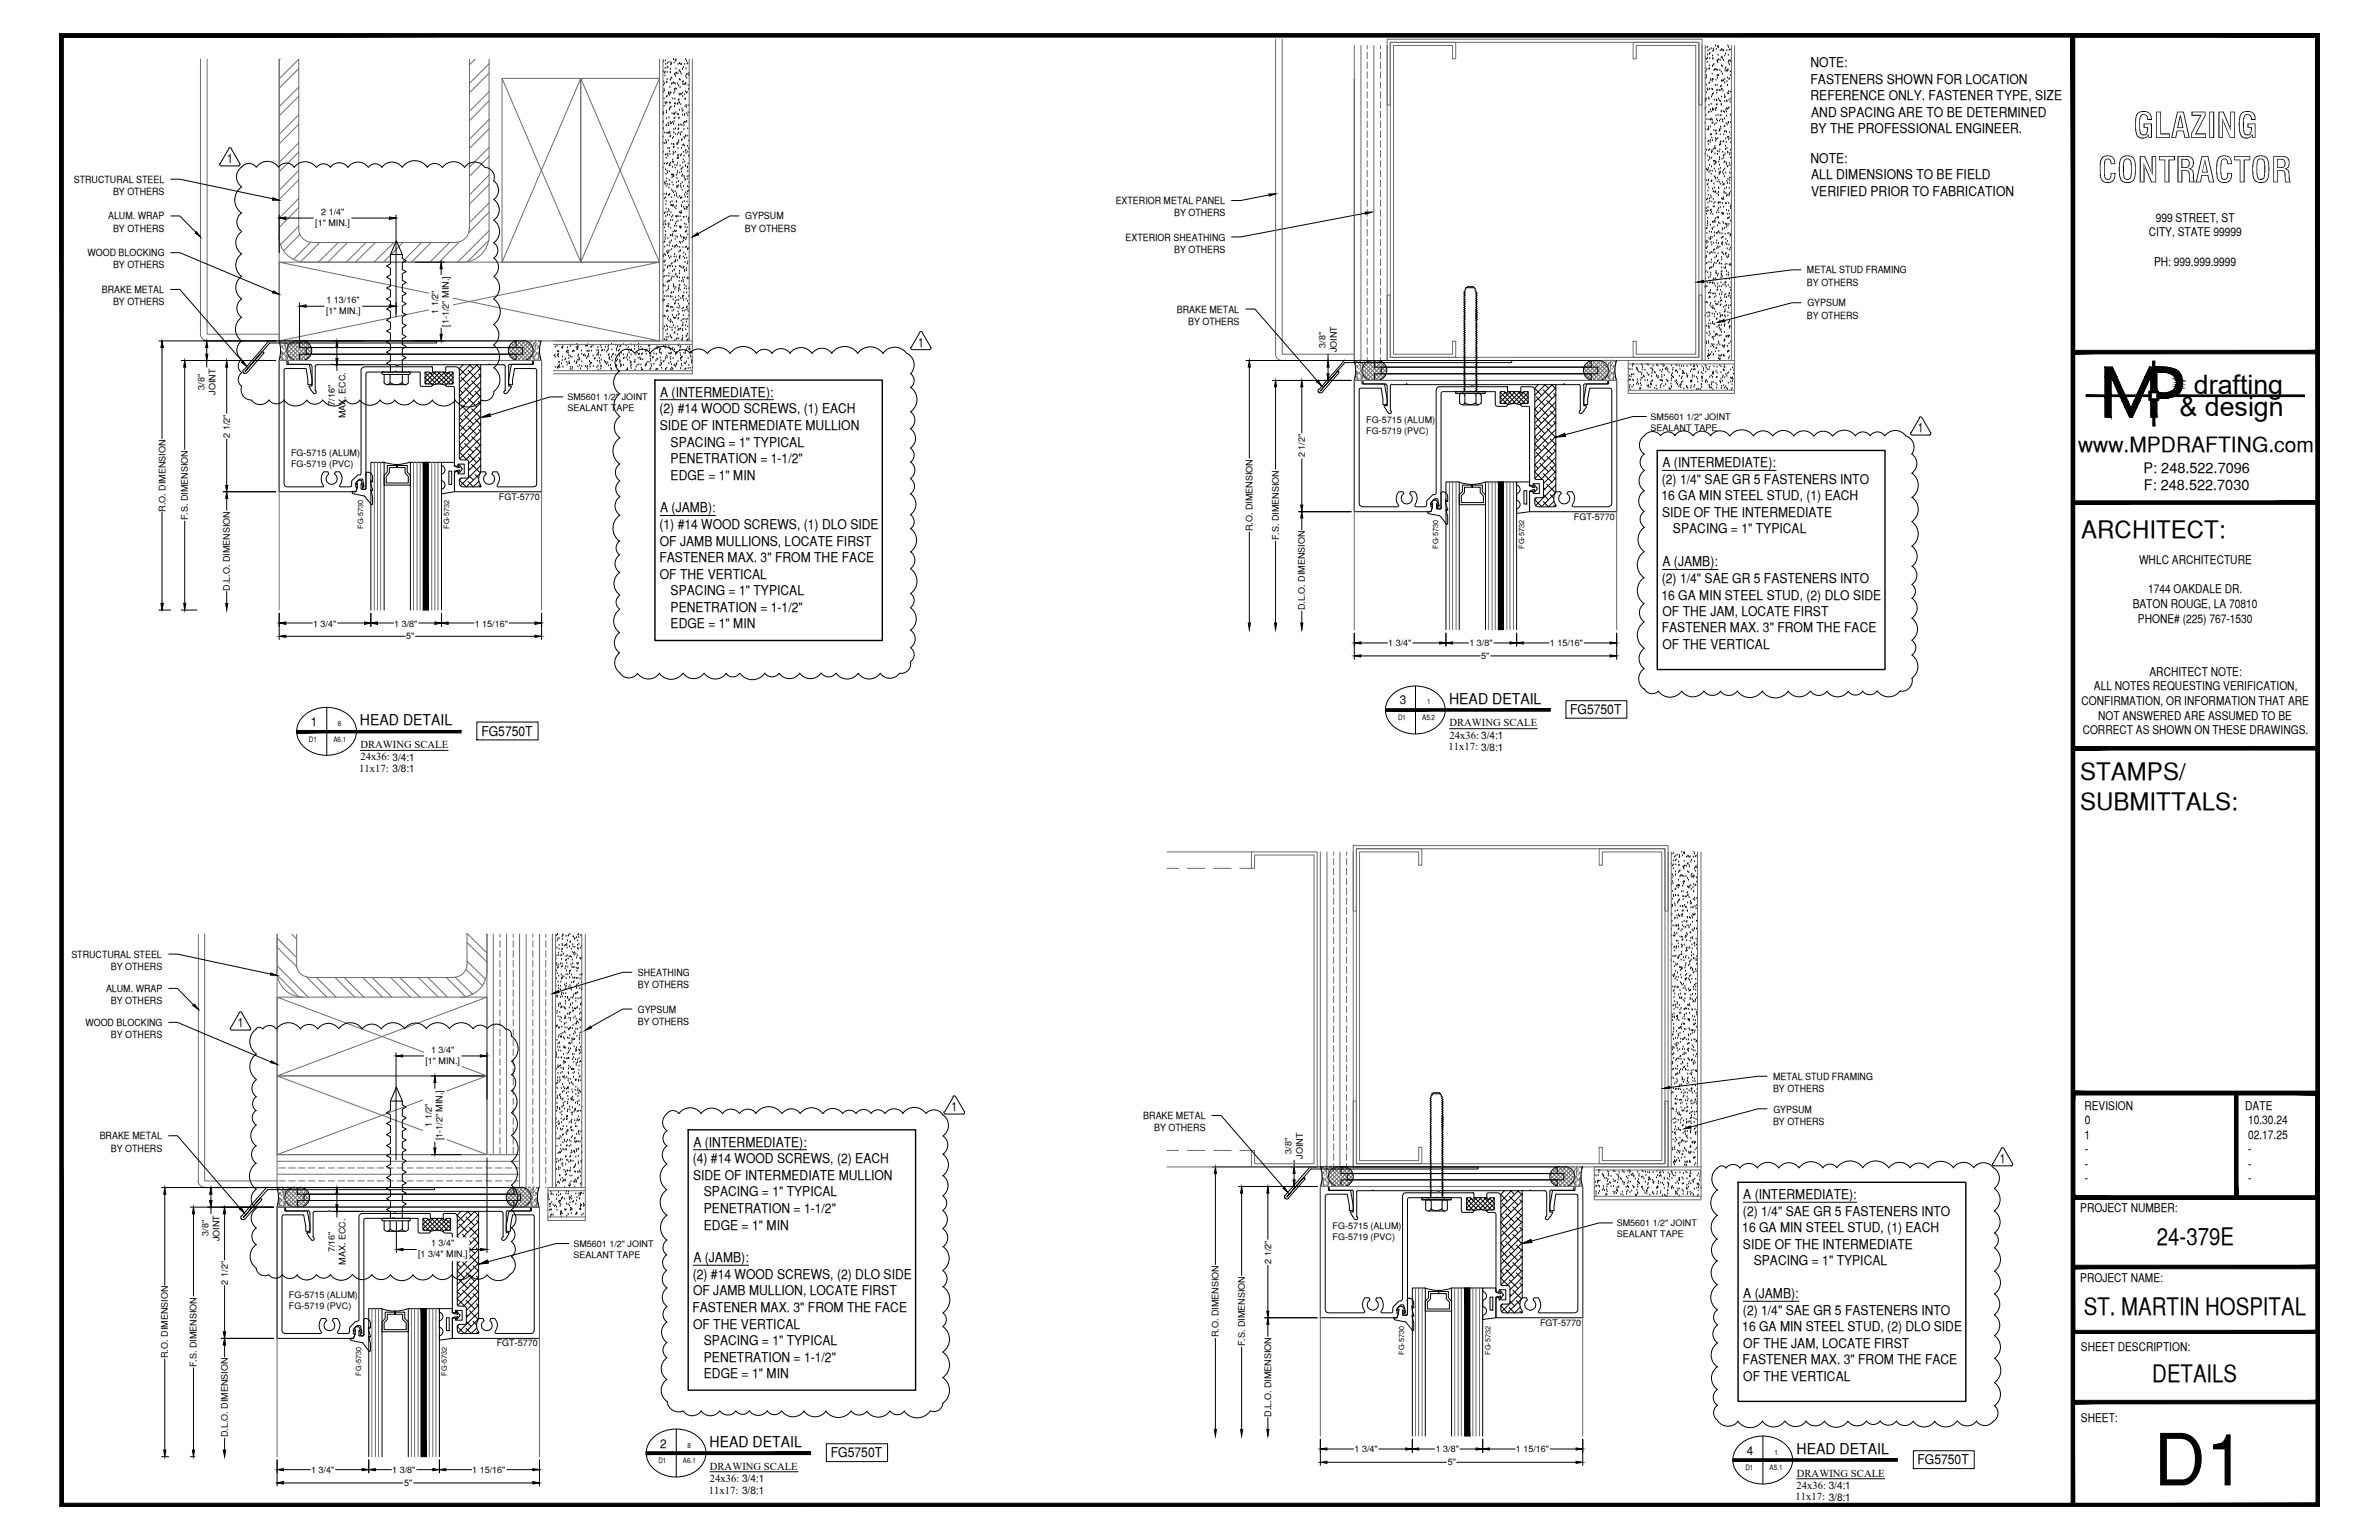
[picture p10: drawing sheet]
<svg xmlns="http://www.w3.org/2000/svg" width="432mm" height="279mm" viewBox="0 0 432 279" stroke-linecap="round" stroke-linejoin="round" font-family="sans-serif">
<defs><g id="words">
<text font-size="13.1" x="390.9" y="269.5">D1</text>
<g font-size="6.3">
<text x="387.2" y="25">GLAZING</text>
<text x="380.8" y="33.1">CONTRACTOR</text>
</g>
<g font-size="4.9">
<text x="398.2" y="71.5">drafting</text>
<text x="395.6" y="75.5">&amp; design</text>
</g>
<g font-size="4.4">
<text x="377.8" y="97.5">ARCHITECT:</text>
<text x="377.6" y="141.5">STAMPS/</text>
<text x="377.6" y="146.9">SUBMITTALS:</text>
<text x="391.5" y="225.8">24-379E</text>
<text x="378.2" y="238.5">ST. MARTIN HOSPITAL</text>
<text x="390.7" y="250.7">DETAILS</text>
</g>
<text font-size="3.8" x="377.2" y="82">www.MPDRAFTING.com</text>
<g font-size="2.7">
<text x="65.3" y="131.6">HEAD DETAIL</text>
<text x="263" y="127.6">HEAD DETAIL</text>
<text x="128.8" y="262.5">HEAD DETAIL</text>
<text x="326.1" y="263.7">HEAD DETAIL</text>
</g>
<g font-size="2.6">
<text x="389.1" y="85.8">P: 248.522.7096</text>
<text x="389.1" y="89">F: 248.522.7030</text>
</g>
<g font-size="2.4">
<text x="328.6" y="12.2">NOTE:</text>
<text x="328.6" y="15.2">FASTENERS SHOWN FOR LOCATION</text>
<text x="328.6" y="18.2">REFERENCE ONLY. FASTENER TYPE, SIZE</text>
<text x="328.7" y="21.2">AND SPACING ARE TO BE DETERMINED</text>
<text x="328.6" y="24.2">BY THE PROFESSIONAL ENGINEER.</text>
<text x="328.6" y="29.5">NOTE:</text>
<text x="328.7" y="32.5">ALL DIMENSIONS TO BE FIELD</text>
<text x="328.7" y="35.5">VERIFIED PRIOR TO FABRICATION</text>
<text x="119.7" y="75">(2) #14 WOOD SCREWS, (1) EACH</text>
<text x="119.8" y="72">A (INTERMEDIATE):</text>
<text x="119.8" y="78">SIDE OF INTERMEDIATE MULLION</text>
<text x="121.7" y="81">SPACING = 1&quot; TYPICAL</text>
<text x="121.7" y="84">PENETRATION = 1-1/2&quot;</text>
<text x="121.7" y="87">EDGE = 1&quot; MIN</text>
<text x="301.6" y="87.8">(2) 1/4&quot; SAE GR 5 FASTENERS INTO</text>
<text x="301.8" y="84.8">A (INTERMEDIATE):</text>
<text x="119.8" y="93">A (JAMB):</text>
<text x="301.6" y="90.7">16 GA MIN STEEL STUD, (1) EACH</text>
<text x="301.7" y="93.8">SIDE OF THE INTERMEDIATE</text>
<text x="119.7" y="96">(1) #14 WOOD SCREWS, (1) DLO SIDE</text>
<text x="119.7" y="102">FASTENER MAX. 3&quot; FROM THE FACE</text>
<text x="119.8" y="99">OF JAMB MULLIONS, LOCATE FIRST</text>
<text x="303.7" y="96.8">SPACING = 1&quot; TYPICAL</text>
<text x="119.8" y="105">OF THE VERTICAL</text>
<text x="301.6" y="105.7">(2) 1/4&quot; SAE GR 5 FASTENERS INTO</text>
<text x="301.8" y="102.7">A (JAMB):</text>
<text x="121.7" y="108">SPACING = 1&quot; TYPICAL</text>
<text x="121.7" y="111">PENETRATION = 1-1/2&quot;</text>
<text x="121.7" y="114">EDGE = 1&quot; MIN</text>
<text x="301.6" y="108.8">16 GA MIN STEEL STUD, (2) DLO SIDE</text>
<text x="301.8" y="111.8">OF THE JAM, LOCATE FIRST</text>
<text x="301.6" y="114.7">FASTENER MAX. 3&quot; FROM THE FACE</text>
<text x="301.8" y="117.7">OF THE VERTICAL</text>
<text x="285" y="129.6">FG5750T</text>
<text x="87.4" y="133.5">FG5750T</text>
<text x="125.9" y="208">A (INTERMEDIATE):</text>
<text x="125.7" y="211.1">(4) #14 WOOD SCREWS, (2) EACH</text>
<text x="125.8" y="214.1">SIDE OF INTERMEDIATE MULLION</text>
<text x="127.8" y="217">SPACING = 1&quot; TYPICAL</text>
<text x="127.8" y="220">PENETRATION = 1-1/2&quot;</text>
<text x="316.4" y="220.5">(2) 1/4&quot; SAE GR 5 FASTENERS INTO</text>
<text x="316.4" y="217.6">A (INTERMEDIATE):</text>
<text x="127.8" y="223.1">EDGE = 1&quot; MIN</text>
<text x="316.2" y="223.6">16 GA MIN STEEL STUD, (1) EACH</text>
<text x="316.4" y="226.6">SIDE OF THE INTERMEDIATE</text>
<text x="125.7" y="232">(2) #14 WOOD SCREWS, (2) DLO SIDE</text>
<text x="125.9" y="229">A (JAMB):</text>
<text x="318.3" y="229.6">SPACING = 1&quot; TYPICAL</text>
<text x="125.7" y="238">FASTENER MAX. 3&quot; FROM THE FACE</text>
<text x="125.8" y="235">OF JAMB MULLION, LOCATE FIRST</text>
<text x="316.4" y="238.5">(2) 1/4&quot; SAE GR 5 FASTENERS INTO</text>
<text x="316.4" y="235.5">A (JAMB):</text>
<text x="125.8" y="241">OF THE VERTICAL</text>
<text x="127.8" y="244">SPACING = 1&quot; TYPICAL</text>
<text x="316.2" y="241.6">16 GA MIN STEEL STUD, (2) DLO SIDE</text>
<text x="316.4" y="244.5">OF THE JAM, LOCATE FIRST</text>
<text x="127.8" y="247">PENETRATION = 1-1/2&quot;</text>
<text x="127.8" y="250.1">EDGE = 1&quot; MIN</text>
<text x="316.3" y="247.5">FASTENER MAX. 3&quot; FROM THE FACE</text>
<text x="316.4" y="250.5">OF THE VERTICAL</text>
<text x="150.8" y="264.4">FG5750T</text>
<text x="348" y="265.7">FG5750T</text>
</g>
<g font-size="2.3">
<text x="41.2" y="29.6">1</text>
<text x="166.6" y="62.9">1</text>
<text x="348.1" y="78.4">1</text>
<text x="43.2" y="186.4">1</text>
<text x="172.7" y="201.6">1</text>
<text x="363" y="211">1</text>
</g>
<g font-size="2.2">
<text x="391.3" y="40.2">999 STREET, ST</text>
<text x="390" y="42.9">CITY, STATE 99999</text>
<text x="391" y="48.2">PH: 999.999.9999</text>
<text x="388.2" y="102.3">WHLC ARCHITECTURE</text>
<text x="389.9" y="107.6">1744 OAKDALE DR.</text>
<text x="387.1" y="110.3">BATON ROUGE, LA 70810</text>
<text x="388" y="113">PHONE# (225) 767-1530</text>
<text x="380" y="125.2">ALL NOTES REQUESTING VERIFICATION,</text>
<text x="390.1" y="122.6">ARCHITECT NOTE:</text>
<text x="56.4" y="131.7">1</text>
<text x="254.1" y="127.8">3</text>
<text x="377.8" y="127.9">CONFIRMATION, OR INFORMATION THAT ARE</text>
<text x="380.8" y="130.6">NOT ANSWERED ARE ASSUMED TO BE</text>
<text x="378" y="133.2">CORRECT AS SHOWN ON THESE DRAWINGS.</text>
<text x="378.3" y="201.3">REVISION</text>
<text x="378.4" y="204">0</text>
<text x="407.5" y="201.3">DATE</text>
<text x="408" y="204">10.30.24</text>
<text x="378.3" y="206.6">1</text>
<text x="378.4" y="209.2">-</text>
<text x="408" y="206.6">02.17.25</text>
<text x="408" y="209.2">-</text>
<text x="378.4" y="211.9">-</text>
<text x="378.4" y="214.5">-</text>
<text x="408" y="211.9">-</text>
<text x="408" y="214.5">-</text>
<text x="377.6" y="219.9">PROJECT NUMBER:</text>
<text x="377.6" y="232.5">PROJECT NAME:</text>
<text x="377.7" y="245.2">SHEET DESCRIPTION:</text>
<text x="377.7" y="257.9">SHEET:</text>
<text x="119.8" y="262.6">2</text>
<text x="317.1" y="263.9">4</text>
</g>
<g font-size="1.9">
<text x="263.1" y="131.8">DRAWING SCALE</text>
<text x="65.4" y="135.7">DRAWING SCALE</text>
<text x="65.4" y="137.9">24x36: 3/4:1</text>
<text x="262.9" y="136.1">11x17: 3/8:1</text>
<text x="263.1" y="134">24x36: 3/4:1</text>
<text x="65.2" y="140.1">11x17: 3/8:1</text>
<text x="128.8" y="266.6">DRAWING SCALE</text>
<text x="128.8" y="268.8">24x36: 3/4:1</text>
<text x="326.1" y="267.9">DRAWING SCALE</text>
<text x="128.7" y="271">11x17: 3/8:1</text>
<text x="325.9" y="272.2">11x17: 3/8:1</text>
<text x="326.1" y="270.1">24x36: 3/4:1</text>
</g>
<g font-size="1.8">
<text x="13.4" y="33.1">STRUCTURAL STEEL</text>
<text x="20.5" y="35.4">BY OTHERS</text>
<text x="19.6" y="39.8">ALUM. WRAP</text>
<text x="135.3" y="39.8">GYPSUM</text>
<text x="202.5" y="37">EXTERIOR METAL PANEL</text>
<text x="213.1" y="39.2">BY OTHERS</text>
<text x="15.9" y="46.5">WOOD BLOCKING</text>
<text x="20.5" y="42">BY OTHERS</text>
<text x="135.2" y="42">BY OTHERS</text>
<text x="204.3" y="43.7">EXTERIOR SHEATHING</text>
<text x="213.1" y="45.8">BY OTHERS</text>
<text x="18.5" y="53.1">BRAKE METAL</text>
<text x="20.5" y="48.7">BY OTHERS</text>
<text x="328" y="49.6">METAL STUD FRAMING</text>
<text x="328" y="51.8">BY OTHERS</text>
<text x="20.5" y="55.4">BY OTHERS</text>
<text x="213.6" y="56.7">BRAKE METAL</text>
<text x="215.6" y="58.9">BY OTHERS</text>
<text x="328" y="57.8">BY OTHERS</text>
<text x="328" y="55.6">GYPSUM</text>
<text x="13" y="173.7">STRUCTURAL STEEL</text>
<text x="19.2" y="180">ALUM. WRAP</text>
<text x="20.1" y="176">BY OTHERS</text>
<text x="115.8" y="177">SHEATHING</text>
<text x="115.8" y="179.3">BY OTHERS</text>
<text x="20.1" y="182.2">BY OTHERS</text>
<text x="115.8" y="183.7">GYPSUM</text>
<text x="115.8" y="185.9">BY OTHERS</text>
<text x="15.5" y="186.2">WOOD BLOCKING</text>
<text x="20.1" y="188.3">BY OTHERS</text>
<text x="321.8" y="195.9">METAL STUD FRAMING</text>
<text x="207.5" y="203">BRAKE METAL</text>
<text x="321.8" y="198.1">BY OTHERS</text>
<text x="321.9" y="201.9">GYPSUM</text>
<text x="18.1" y="206.7">BRAKE METAL</text>
<text x="20.1" y="208.9">BY OTHERS</text>
<text x="209.5" y="205.2">BY OTHERS</text>
<text x="321.8" y="204">BY OTHERS</text>
</g>
<g font-size="1.6">
<text x="57.2" y="41">[1&quot; MIN.]</text>
<text x="58.3" y="39">2 1/4&quot;</text>
<text x="59.2" y="57">[1&quot; MIN.]</text>
<text x="59.2" y="55">1 13/16&quot;</text>
<text x="79.5" y="56.9" transform="rotate(-90 79.5 56.9)">1 1/2&quot;</text>
<text x="81.5" y="59.2" transform="rotate(-90 81.5 59.2)">[1-1/2&quot; MIN.]</text>
<text x="240.6" y="63.1" transform="rotate(-90 240.6 63.1)">3/8&quot;</text>
<text x="242.6" y="63.9" transform="rotate(-90 242.6 63.9)">JOINT</text>
<text x="37.1" y="70.7" transform="rotate(-90 37.1 70.7)">3/8&quot;</text>
<text x="39.1" y="71.6" transform="rotate(-90 39.1 71.6)">JOINT</text>
<text x="60.8" y="73.6" transform="rotate(-90 60.8 73.6)">7/16&quot;</text>
<text x="62.7" y="75.9" transform="rotate(-90 62.7 75.9)">MAX. ECC.</text>
<text x="103" y="72.6">SM5601 1/2&quot; JOINT</text>
<text x="103" y="74.6">SEALANT TAPE</text>
<text x="248" y="76.7">FG-5715 (ALUM)</text>
<text x="299.6" y="76.2">SM5601 1/2&quot; JOINT</text>
<text x="41.7" y="79.4" transform="rotate(-90 41.7 79.4)">2 1/2&quot;</text>
<text x="52.8" y="82.7">FG-5715 (ALUM)</text>
<text x="236.9" y="83" transform="rotate(-90 236.9 83)">2 1/2&quot;</text>
<text x="248" y="78.7">FG-5719 (PVC)</text>
<text x="299.6" y="78.2">SEALANT TAPE</text>
<text x="52.8" y="84.8">FG-5719 (PVC)</text>
<text x="30" y="92.8" transform="rotate(-90 30 92.8)">R.O. DIMENSION</text>
<text x="34.1" y="94.4" transform="rotate(-90 34.1 94.4)">F.S. DIMENSION</text>
<text x="90.6" y="90.7">FGT-5770</text>
<text x="285.7" y="94.3">FGT-5770</text>
<text x="227.3" y="96.4" transform="rotate(-90 227.3 96.4)">R.O. DIMENSION</text>
<text x="232.1" y="98" transform="rotate(-90 232.1 98)">F.S. DIMENSION</text>
<text x="41.7" y="107.2" transform="rotate(-90 41.7 107.2)">D.L.O. DIMENSION</text>
<text x="56.8" y="113.7">1 3/4&quot;</text>
<text x="71.6" y="113.7">1 3/8&quot;</text>
<text x="86.2" y="113.7">1 15/16&quot;</text>
<text x="236.9" y="110.7" transform="rotate(-90 236.9 110.7)">D.L.O. DIMENSION</text>
<text x="73.7" y="116">5&quot;</text>
<text x="252" y="117.2">1 3/4&quot;</text>
<text x="266.7" y="117.2">1 3/8&quot;</text>
<text x="268.9" y="119.6">5&quot;</text>
<text x="281.3" y="117.2">1 15/16&quot;</text>
<text x="78.2" y="191">1 3/4&quot;</text>
<text x="77.2" y="193">[1&quot; MIN.]</text>
<text x="78.4" y="204.5" transform="rotate(-90 78.4 204.5)">1 1/2&quot;</text>
<text x="80.3" y="206.9" transform="rotate(-90 80.3 206.9)">[1-1/2&quot; MIN.]</text>
<text x="234.4" y="209.3" transform="rotate(-90 234.4 209.3)">3/8&quot;</text>
<text x="236.5" y="210.2" transform="rotate(-90 236.5 210.2)">JOINT</text>
<text x="37.8" y="224.2" transform="rotate(-90 37.8 224.2)">3/8&quot;</text>
<text x="39.8" y="225.2" transform="rotate(-90 39.8 225.2)">JOINT</text>
<text x="60.8" y="227.2" transform="rotate(-90 60.8 227.2)">7/16&quot;</text>
<text x="78.2" y="226.1">1 3/4&quot;</text>
<text x="104.1" y="226.2">SM5601 1/2&quot; JOINT</text>
<text x="241.9" y="222.9">FG-5715 (ALUM)</text>
<text x="241.9" y="225">FG-5719 (PVC)</text>
<text x="293.4" y="222.4">SM5601 1/2&quot; JOINT</text>
<text x="293.4" y="224.5">SEALANT TAPE</text>
<text x="41.3" y="233" transform="rotate(-90 41.3 233)">2 1/2&quot;</text>
<text x="62.7" y="229.5" transform="rotate(-90 62.7 229.5)">MAX. ECC.</text>
<text x="75.9" y="228.1">[1 3/4&quot; MIN.]</text>
<text x="104.1" y="228.2">SEALANT TAPE</text>
<text x="230.7" y="229.3" transform="rotate(-90 230.7 229.3)">2 1/2&quot;</text>
<text x="52.5" y="235.5">FG-5715 (ALUM)</text>
<text x="52.5" y="237.4">FG-5719 (PVC)</text>
<text x="90.2" y="244.3">FGT-5770</text>
<text x="221.2" y="242.6" transform="rotate(-90 221.2 242.6)">R.O. DIMENSION</text>
<text x="225.9" y="244.3" transform="rotate(-90 225.9 244.3)">F.S. DIMENSION</text>
<text x="279.5" y="240.6">FGT-5770</text>
<text x="30.5" y="246.4" transform="rotate(-90 30.5 246.4)">R.O. DIMENSION</text>
<text x="35.7" y="248" transform="rotate(-90 35.7 248)">F.S. DIMENSION</text>
<text x="230.7" y="257" transform="rotate(-90 230.7 257)">D.L.O. DIMENSION</text>
<text x="41.3" y="260.8" transform="rotate(-90 41.3 260.8)">D.L.O. DIMENSION</text>
<text x="245.9" y="263.5">1 3/4&quot;</text>
<text x="260.6" y="263.5">1 3/8&quot;</text>
<text x="275.1" y="263.5">1 15/16&quot;</text>
<text x="56.5" y="267.2">1 3/4&quot;</text>
<text x="71.2" y="267.2">1 3/8&quot;</text>
<text x="73.3" y="269.6">5&quot;</text>
<text x="85.7" y="267.2">1 15/16&quot;</text>
<text x="262.8" y="265.9">5&quot;</text>
</g>
<g font-size="1.3">
<text x="65.9" y="95.9" transform="rotate(-90 65.9 95.9)">FG-5730</text>
<text x="81.5" y="95.9" transform="rotate(-90 81.5 95.9)">FG-5732</text>
<text x="261" y="99.6" transform="rotate(-90 261 99.6)">FG-5730</text>
<text x="276.7" y="99.6" transform="rotate(-90 276.7 99.6)">FG-5732</text>
<text x="61.3" y="131.7">8</text>
<text x="253.7" y="130.7">D1</text>
<text x="258.1" y="130.7">A5.2</text>
<text x="259" y="127.8">1</text>
<text x="56.1" y="134.6">D1</text>
<text x="60.5" y="134.6">A6.1</text>
<text x="254.9" y="245.8" transform="rotate(-90 254.9 245.8)">FG-5730</text>
<text x="270.5" y="245.8" transform="rotate(-90 270.5 245.8)">FG-5732</text>
<text x="65.5" y="249.6" transform="rotate(-90 65.5 249.6)">FG-5730</text>
<text x="81.1" y="249.6" transform="rotate(-90 81.1 249.6)">FG-5732</text>
<text x="124.8" y="262.6">8</text>
<text x="322.1" y="263.9">1</text>
<text x="119.5" y="265.5">D1</text>
<text x="124" y="265.5">A6.1</text>
<text x="316.8" y="266.8">D1</text>
<text x="321.2" y="266.8">A5.1</text>
</g>
</g></defs>
<g fill="none" stroke="#000" stroke-width=".18">
<path d="M83.4 77l1.2 1.2M83.4 75.8l.6 .5M83.4 71.9l1.2 1.3M83.7 78.5l1.6 1.6M83.7 73.5l1.6 1.6M83.7 68.5l1.6 1.5M83.9 66.2h.1M84.1 66.2l-.7 .7 1.2 1.2M84.3 75.4l1.6 1.6M84.3 70.4l1.6 1.5M85 77.3l1.6 1.6M85 72.3l1.6 1.6"/>
<path d="M85 67.2l1.6 1.6M85.2 66.2l.7 .7M85.3 66.2l-1.9 1.9M85.6 79.2l1.6 1.6M85.6 74.2l1.6 1.5M85.6 69.1l1.6 1.6M86.2 76l1 1.1M86.2 71l1 1M86.5 66.2l.7 .8M86.6 66.2l-3.2 3.2M86.9 77.9l.3 .5M86.9 72.9l.3 .4"/>
<path d="M86.9 67.8l.3 .5M87.2 66.8l-3.8 3.9 .6 .6M87.2 68.1l-3.8 3.8M87.2 69.3l-3.8 3.9M87.2 70.5l-3.8 3.9M87.2 71.8l-3.8 3.9M87.2 73.1l-3.8 3.9M87.2 74.4l-3.8 3.8M87.2 75.6l-3.8 3.9M87.2 76.9l-3.8 3.9 .6 .6M87.2 78.2l-3.8 3.8 1.2 1.3M87.2 79.4l-3.8 3.8"/>
<path d="M87.2 66.2v19.5M278.6 79.3l.5 .6M278.6 70.5l1.2 1.2M278.8 77.1l1.6 1.6M278.8 72l1.6 1.6M279.1 69.8h.1M279.2 69.8l-.6 .6M279.5 79l1.6 1.5M279.5 73.9l1.6 1.6M280.1 75.8l1.6 1.6M280.1 70.7l1.6 1.6M280.4 69.8l.7 .6"/>
<path d="M280.5 69.8l-1.9 1.9M280.7 77.7l1.6 1.6M280.7 72.6l1.6 1.6M281.4 79.6l1 1M281.4 74.5l1 1.1M281.6 69.8l.8 .7M281.7 69.8l-3.1 3.2M282 76.5l.4 .3M282 71.4l.4 .4M282.4 70.4l-3.8 3.8 .5 .7M282.4 71.6l-3.8 3.9 1.2 1.3M282.4 72.9l-3.8 3.9"/>
<path d="M282.4 74.2l-3.8 3.8M282.4 75.4l-3.8 3.8M282.4 76.6l-3.8 3.9M282.4 77.9l-3.8 3.9M282.4 79.2l-3.8 3.9M282.4 69.8v19.5M83.8 86.7l-.4 .4M84.3 80.5l1.6 1.5M85 82.4l1.6 1.5M85 86.2l.9 .9M85 85l.3 .2M85.6 84.3l1.6 1.5"/>
<path d="M86.2 86.1l.7 .6M86.2 81.1l1 1M86.9 88l.3 .3v-.2M86.9 83l.3 .4M86.9 87.3l-1 1-.9-.9M87.2 85.9l-2.6 2.4-1.2-1.2M87.2 80.6l-2.7 2.8M87.2 81.9l-2.2 2.2M87.2 83.2l-2.2 2.2M87.2 84.5l-3.6 3.6M278.6 90.7l1.2 1.2M278.6 80.6l1.2 1.2"/>
<path d="M278.8 82.1l1.6 1.6M278.9 90.3l-.3 .3M279.5 84l1.6 1.6M280.1 85.9l1.6 1.6M280.1 80.8l1.6 1.6M280.2 89.8l.9 .9M280.2 88.5l.2 .3M280.7 87.8l1.6 1.6-2.5 2.5M280.7 82.7l1.6 1.6M281.4 89.7l.6 .7M281.4 84.6l1 1.1M282 91.6l.3 .3 .1-.3"/>
<path d="M282 86.6l.4 .3M282 81.5l.4 .4M282.1 90.9l-1 1-1-.9M282.4 80.5l-3.8 3.8 .5 .7M282.4 81.7l-3.8 3.9 1.2 1.3M282.4 83l-3.8 3.8M282.4 84.3l-2.7 2.7M282.4 85.5l-2.2 2.2M282.4 86.7l-2.2 2.3M282.4 88l-3.7 3.8M83.6 219.8h.1M83.7 219.8l-.7 .7 1.3 1.2"/>
<path d="M84.8 219.8l.7 .7M85 219.8l-2 1.9M86.1 219.8l.8 .7M86.2 219.8l-3.2 3.1M86.9 219.8v19.5M272.7 218.3l1.6 1.6M273 216v.1M273 216l-.6 .7 1.2 1.3M273.9 217l1.6 1.6M274.3 216l.6 .7M274.3 216l-1.9 2M274.6 218.9l1.6 1.6"/>
<path d="M275.5 216l.8 .8M275.6 216l-3.2 3.2M275.8 217.7l.5 .4M276.3 216.6l-3.9 3.9M276.3 217.9l-3.9 3.8M276.3 219.1l-3.9 3.9M276.3 216v19.5M83 235.6l1.3 1.3M83 234.4l.6 .5M83 225.6l1.3 1.2M83 224.3l.6 .6M83.3 232.2l1.6 1.5"/>
<path d="M83.3 227.1l1.6 1.6M83.3 222.1l1.6 1.5M83.9 234.1l1.6 1.5M83.9 229l1.6 1.6M83.9 223.9l1.6 1.6M84.6 235.9l1.6 1.6M84.6 230.9l1.6 1.6M84.6 225.8l1.6 1.6M84.6 220.8l1.6 1.6M84.6 239.8l.9 .9M84.6 238.6l.3 .2M85.2 237.8l1.6 1.6"/>
<path d="M85.2 232.8l1.6 1.6M85.2 227.7l1.6 1.6M85.2 222.7l1.6 1.5M85.9 239.7l.6 .6M85.9 234.7l1 1M85.9 229.6l1 1M85.9 224.5l1 1.1M86.5 236.5l.4 .5M86.5 231.5l.4 .4M86.5 226.4l.4 .5M86.5 221.4l.4 .4M86.7 239.4l-2.4 2.5-1.3-1.2 .3-.4"/>
<path d="M86.9 220.3l-3.9 3.9M86.9 221.6l-3.9 3.9M86.9 222.9l-3.9 3.9M86.9 224.2l-3.9 3.8M86.9 225.4l-3.9 3.9 .6 .6M86.9 226.7l-3.9 3.9 1.3 1.2M86.9 228l-3.9 3.8M86.9 229.2l-3.9 3.8M86.9 230.4l-3.9 3.9M86.9 231.7l-3.9 3.9M86.9 233l-3.8 3.9M86.9 234.3l-2.8 2.7"/>
<path d="M86.9 235.5l-2.3 2.2M86.9 236.8l-2.3 2.2M86.9 238.1l-3.7 3.6M272.4 231.9l1.2 1.2M272.4 230.6l.6 .7M272.4 221.8l1.2 1.2M272.4 220.5l.6 .7M272.7 228.4l1.6 1.6M272.7 223.3l1.6 1.6M273.3 230.3l1.6 1.6M273.3 225.2l1.6 1.6M273.3 220.2l1.6 1.5"/>
<path d="M273.9 232.2l1.6 1.5M273.9 227.1l1.6 1.6M273.9 222.1l1.6 1.5M274.1 236.1l.8 .8M274.1 234.8l.2 .2M274.6 234.1l1.6 1.5-2.6 2.6-1.2-1.3 .3-.3M274.6 229l1.6 1.6M274.6 224l1.6 1.6M275.2 236l.6 .6M275.2 230.9l1.1 1.1M275.2 225.9l1.1 1M275.2 220.9l1.1 1"/>
<path d="M275.8 237.9l.4 .3 .1-.1M275.8 232.8l.5 .4M275.8 227.8l.5 .4M275.8 222.7l.5 .4M275.9 237.2l-1 1-1-1M276.3 220.4l-3.9 3.9M276.3 221.7l-3.9 3.9 .6 .6M276.3 222.9l-3.9 3.9 1.2 1.3M276.3 224.2l-3.9 3.9M276.3 225.5l-3.9 3.9M276.3 226.7l-3.9 3.9M276.3 228l-3.9 3.8"/>
<path d="M276.3 229.2l-3.9 3.9M276.3 230.5l-2.8 2.7M276.3 231.8l-2.2 2.2M276.3 233l-2.2 2.3M276.3 234.3l-3.8 3.7M276.3 237.9v.2M86.5 241.6l.3 .3 .1-.1M86.6 240.9l-1.1 1-.9-.9M86.9 241.6v.3"/>
</g>
<!-- layer: MEDIUM_1 -->
<g fill="none" stroke="#000" stroke-width=".18">
<path d="M50.6 61.8l.3 1.8-.3 1.8M53.9 61.8a1.81 1.81 0 0 0-1.8 1.8 1.81 1.81 0 0 0 1.8 1.8M53.9 61.8h.9M53.9 65.4h.9M54.8 61.8a1.81 1.81 0 0 1 1.8 1.8 1.81 1.81 0 0 1-1.8 1.8M94.1 61.8a1.81 1.81 0 0 0-1.8 1.8 1.81 1.81 0 0 0 1.8 1.8M94.1 61.8h.9M94.1 65.4h.9M95 61.8a1.81 1.81 0 0 1 1.8 1.8 1.81 1.81 0 0 1-1.8 1.8M98.2 61.8l-.3 1.8 .3 1.8M245.8 65.4l.3 1.8-.3 1.8M249.9 65.4a1.81 1.81 0 0 1 1.8 1.8 1.81 1.81 0 0 1-1.8 1.8"/>
<path d="M249.9 65.4a2.11 2.11 0 0 0-2.6 1.3 1.81 1.81 0 0 0 1.7 2.3h.9M287.9 65.9a2.78 2.78 0 0 1 3.8 .4 1.81 1.81 0 0 1-1.5 2.7 2.35 2.35 0 0 1-2.6-.9 1.81 1.81 0 0 1 .3-2.2zM293.4 65.4l-.3 1.8 .3 1.8M64.2 89.6l1.9 .4M64.5 87.8l.2 .1M64.8 87.4l-.2 .5M64.8 88.4v.1M64.8 88.5l-.2 .7h-.7l.2 .4M64.9 87.7l-.1 .8M64.9 87.7l-.2 .2M65 87.2l-.2 .2M65.1 87.1l-.2 .1"/>
<path d="M65.2 87.1l.4 .2M65.5 87.9v.9h.8M65.6 87.8l.2 .4M65.6 87.9h.1M65.6 87.3l.3 .6M65.9 87.9l.1 .2v.2l-.1-.1M66.1 90l.1 .1M66.2 90.1l1.2 1.5M66.4 86.1a.41 .41 0 0 1 .5-.4 .92 .92 0 0 1 .7 .9M66.4 88.6l-.1 .2M66.4 86.1v2.5M67.4 87.4l-.2-.3v.5l.4 1.4"/>
<path d="M67.5 89l-.2-.1 .3 1.3v1.3M67.6 91.5h-.2M67.6 88.9l-.1 .1M67.6 87.3l-.2 .1M67.6 86.6v.8M69.7 83.8l1.4 .4 .9 .1M70.3 84.5h1.8v-.2v.5h-1.4v1l-.6 .6v1.2h4v-1.2l-.6-.6v-1h-1.4v-.3h1.8v1.2l.6 .5v1.8h-4.8v-1.8l.6-.5zM74.4 83.8l-1.4 .4-1 .1M80.1 87.2a.79 .79 0 0 1 .7 .8 .79 .79 0 0 1-.7 .8M80.1 84.5a.79 .79 0 0 1 .7 .7 .79 .79 0 0 1-.7 .8M80.1 86v1.2M81.5 85.5h.5v2.4h-.5z"/>
<path d="M82.4 84.4l.2 .2M82.5 85.7v3.5l-2.4 .4v-.8M82.5 84.5v-.6h-2.4v.6M82.6 85.4l-.2 .2M82.7 85.5l.7-.2-.2 .4M83.2 85.6l.2 .1M83.2 84.5l.2 .3-.7-.2M83.4 84.4h-.2M83.4 84.4l.4 .6M83.8 85.2l-.4 .5M83.8 84.9v.3M259.1 92.9l.2 .3"/>
<path d="M259.3 93.2l1.9 .3M259.7 91.4l.1 .1M259.9 91.5l.1-.3v.9l-.3 .7h-.6v.2M259.9 91l-.2 .4M260 92h.1M260.1 90.8l-.1 .2M260.3 90.7l-.3 .1M260.3 90.7h.2M260.5 90.7l.3 .1M260.7 91.4l.2 .3M260.7 91.4v.9h.7l.2-.1M260.8 90.9l.2 .5"/>
<path d="M261 91.4l.1 .3M261.2 91.7l-.1 .1h-.1M261.2 93.5l.2 .1M261.4 93.7l1.2 1.4M261.6 89.7v2.5M262 89.2a.41 .41 0 0 0-.5 .4M262 89.2a.92 .92 0 0 1 .8 .9M262.6 91l-.2-.4v.6l.4 1.3M262.7 95l-.2 .1M262.8 92.5l-.1 .1-.3-.1 .4 1.2v1.4M262.8 90.9h-.2M262.8 90.2v.7"/>
<path d="M264.8 87.4a6.8 6.8 0 0 0 4.8 0M265.4 88h1.8v-.1v.5h-1.4v.9l-.6 .7v1.2h4v-1.2l-.5-.7v-.9h-1.5v-.4h1.8v1.2l.6 .6v1.8h-4.7v-1.8l.5-.6zM275.2 90.7a.79 .79 0 0 1 .7 .8 .79 .79 0 0 1-.7 .8M275.2 88a.79 .79 0 0 1 .7 .8 .79 .79 0 0 1-.7 .8M275.3 89.6v1.2M276.6 89h.5v2.4h-.5zM277.6 88v.1l.4 .1M277.6 89.3v3.5l-2.3 .4v-.8M277.6 88v-.6h-2.3v.7M277.8 89l-.2 .2M277.8 89.1h.2M278 88.2l.1 .1"/>
<path d="M278.1 88.9l-.1 .1M278.1 89l.5-.2-.2 .4M278.3 89.2h.2M278.4 88.1l.2 .4-.5-.2M278.5 88l-.2 .1M278.6 88l.4 .5M279 88.5v.3l-.4 .5M50.3 215.4l.2 1.8-.2 1.8M53.5 215.4a1.81 1.81 0 0 0-1.8 1.8 1.81 1.81 0 0 0 1.8 1.8M53.5 215.5h.9M54.4 215.4a1.81 1.81 0 0 1 1.8 1.8 1.81 1.81 0 0 1-1.8 1.8h-.9M93.7 215.4a1.81 1.81 0 0 0-1.8 1.8 1.81 1.81 0 0 0 1.8 1.8"/>
<path d="M93.7 215.5h.9M93.7 219h.9M94.6 215.4a1.81 1.81 0 0 1 1.8 1.8 1.81 1.81 0 0 1-1.8 1.8M97.8 215.4l-.3 1.8 .3 1.8M239.7 211.7l.3 1.8-.3 1.7M242.9 211.6a1.81 1.81 0 0 0-1.8 1.9 1.81 1.81 0 0 0 1.8 1.8M243 211.7h.8M243 215.3h.8M243.8 211.6a1.81 1.81 0 0 1 1.8 1.9 1.81 1.81 0 0 1-1.8 1.8M283.1 211.6a1.81 1.81 0 0 0-1.8 1.9 1.81 1.81 0 0 0 1.8 1.8M283.1 211.7h.9M283.1 215.3h.9"/>
<path d="M284 211.6a1.81 1.81 0 0 1 1.8 1.9 1.81 1.81 0 0 1-1.8 1.8M287.2 211.7l-.2 1.8 .2 1.7M66 239.6a.41 .41 0 0 1 .5-.4 .92 .92 0 0 1 .7 .9M66 239.6v2.6l-.1 .1M69.3 237.4a6.8 6.8 0 0 0 4.7 0M69.9 238.1h1.8v-.2v.5h-1.4v1l-.6 .6v1.2h4v-1.2l-.6-.6v-1h-1.4v-.3h1.8v1.1l.6 .6v1.8h-4.8v-1.8l.6-.6zM79.7 238.1a.79 .79 0 0 1 .7 .8 .79 .79 0 0 1-.7 .7M79.8 238.1v-.7h2.3v.7M79.8 239.6v1.3M81 239.1h.5v2.3h-.5zM82 238l.3 .3M82.1 239.3v3.5l-2.3 .3v-.7"/>
<path d="M82.3 239l-.3 .2M82.3 238.3h.2M82.3 239.1h.1M82.5 238.9l-.1 .1M82.5 239l.6-.1-.2 .3M82.9 238.1l.2 .3h-.6M83 238l-.2 .1M83 238l.4 .6M83.4 238.8l-.4 .5-.2-.1M83.5 238.5v.2M253 239.2l.2 .2M253.2 239.5l1.9 .3"/>
<path d="M253.8 238.3h.1M253.8 238.3l-.2 .8h-.6v.1M253.9 237.5l-.2 .2M253.9 237.1l-.3 .4-.1 .3h.2M253.9 237.6l-.1 .7M254.3 237l.3 .1M254.4 237l-.5 .1M254.6 237.7v.9h.7M254.6 237.7l.3 .4 .1-.1M254.6 237.1l.4 .6M254.9 237.7l.1 .3M255 239.8l.2 .1"/>
<path d="M255.3 240l1.1 1.4M255.4 238.4l-.2 .2M255.5 236v2.4M255.8 235.5a.92 .92 0 0 1 .8 1v.7h-.2M255.9 235.5a.41 .41 0 0 0-.5 .4M256.5 237.2l-.2-.3v.6l.3 1.3M256.5 238.9l-.2-.1 .3 1.2v1.4M256.6 238.7l-.1 .1M258.7 233.7l1.4 .4h1M259.3 234.3h1.8v-.2v.6h-1.4v.9l-.6 .6v1.3h4v-1.3l-.6-.6v-.9h-1.4v-.4h1.8v1.2l.6 .6v1.8h-4.8v-1.8l.6-.6zM263.5 233.7l-1.4 .4h-1M269.1 234.3a.79 .79 0 0 1 .7 .8 .79 .79 0 0 1-.7 .8v1.2"/>
<path d="M270.4 235.3h.6v2.4h-.6zM271.5 234.3l.2 .2M271.5 235.5v3.6l-2.4 .3v-.8a.79 .79 0 0 0 .7-.8 .79 .79 0 0 0-.7-.7M271.5 234.3v-.6h-2.4v.7M271.7 235.3l-.2 .2M271.7 235.3h.1M271.7 234.5h.1M271.8 234.5l.1 .1M271.9 235.2l-.1 .1M272 235.2l.4-.1-.2 .4M272 234.6l.4 .1-.2-.4 .1-.1 .5 .6M272.2 235.5h.2"/>
<path d="M272.8 235l-.4 .6M272.8 234.8v.3M63.6 242.9l.1 .2M63.8 243.2l1.9 .4M64.1 241.4l.2 .1M64.4 241.5l.1-.3v.9M64.4 241l-.2 .4M64.5 242l-.1 .1M64.5 242.1l-.4 .7h-.5v.2M64.5 240.9l-.1 .1M64.7 240.7l-.2 .1M64.8 240.7h.2"/>
<path d="M64.9 240.7l.3 .1M65.2 241.4v1h.7M65.2 241.4l.2 .4M65.2 241.4h.1M65.2 240.9l.3 .5M65.5 241.4l.1 .3M65.7 241.7l-.1 .1-.1-.1M65.7 243.5l.2 .1M65.8 243.6l1.2 1.6M67.1 241l-.2-.3v.5l.3 1.3M67.1 242.6l-.2-.1 .3 1.2v1.4M67.2 242.5l-.2 .1"/>
<path d="M67.2 240.9h-.2M67.2 245.1h-.2M67.2 240.2v.7M79.7 240.8a.79 .79 0 0 1 .7 .8 .79 .79 0 0 1-.7 .8M256.5 241.3l-.1 .1"/>
</g>
<!-- layer: NOTES -->
<g fill="none" stroke="#000" stroke-width=".18">
<path d="M31 39.2h1.6l3 3M31 32.5h1.6l16.9 3.6M134.1 39.2h-1.6l-5.8 3.2M230.3 35.4l-5.1 1h-1.7M247.8 38.7l-22.6 4.3h-1.7M31 45.8h1.6l17 7.2M31 52.5h1.6l11.4 13.1M226.1 56.1h1.7l11.3 13.1M326.9 49h-1.7l-16 2.1M326.9 54.9h-1.7l-12.2 3.3M102.2 72h-2.4l-10.8 3.3M119.8 72.5h20.6"/>
<path d="M298.8 75.6h-2.4l-12.3 3.3M119.8 93.5h10.1M301.8 85.3h20.6M301.8 103.3h10M86.6 131h11.1v3.2h-11.1zM284.2 127.1h11.1v3.2h-11.1zM30.6 179.3h1.6l2.9 3M30.6 173.1h1.6l16.9 3.6M114.7 176.4h-1.7l-11.6 3.5M30.6 185.5h1.6l16.9 7.2M114.7 183.1h-1.7l-5.7 3.2M320.7 195.3h-1.6l-16 2"/>
<path d="M30.6 206.1h1.6l11.4 13.1M125.9 208.6h20.5M220 202.4h1.6l11.4 13.1M316.4 218.1h20.7M320.7 201.2h-1.6l-12.3 3.3M103.3 225.6h-2.4l-12.3 3.3M125.9 229.6h10M292.7 221.9h-2.4l-12.4 3.3M316.4 236.1h10.1M150 261.9h11.1v3.3h-11.1zM347.3 263.2h11v3.2h-11z"/>
</g>
<g fill="#000" stroke="#000" stroke-width=".18">
<path d="M49.5 35.9l1.2 .4h-1.2zM230.3 35.2h1.2l-1.1 .4zM247.8 38.5h1.2l-1.2 .4zM35.7 42l.7 1-1-.7zM49.7 52.8l1 .6-1.2-.3zM125.7 43l.9-.8 .2 .4zM308 51.2l1.2-.3v.3zM311.8 58.5l1.1-.5 .1 .4zM43.8 65.7l.3-.2 .7 1zM87.3 75.8l1.6-.7 .1 .5zM239 69.3l.3-.3 .6 1zM282.4 79.3l1.6-.7 .2 .6z"/>
<path d="M49.1 176.5l1.2 .5-1.2-.1zM35 182.4l.3-.2 .7 .9zM49.3 192.5l1 .6-1.2-.3zM100.3 180.3l1-.6 .2 .4zM106.2 186.9l1-.7 .2 .3zM301.9 197.5l1.1-.4 .1 .4zM43.4 219.3l.4-.2 .6 1zM233.1 215.3l.6 1-.8-.7zM305.7 204.8l1.1-.5 .1 .4zM86.9 229.4l1.6-.8 .1 .6zM276.3 225.6l1.6-.7 .2 .5z"/>
</g>
<!-- layer: Extrusion -->
<path d="M50.7 65.4h1.4v.7l4 .1 .5 2.6v1h-.7v-.9l-.3-2h-4v21.2l.5 .2h6.6v-.1a2.1 2.1 0 0 1 0-2.6h.8l.2 .4a1.02 1.02 0 0 0-.3 1.5 1.02 1.02 0 0 0 1.6 0 1.02 1.02 0 0 0-.3-1.5l.2-.4h.8a2.12 2.12 0 0 1 0 2.6v.1h2.1l.1-1.1 1-1a.55 .55 0 0 0 .6-.3l.1-19 .5-.4h12.3v1.2l-.1 .1-.4-.3h-.7v2.2h1.2v.3l-.2 .1-1.9-.1v-2.5h-4.4l-.1-.2-.2 .2h-4.9l-.3 .3v20.9h-.6v-.3h.2l-.2-1.3v-.2h-.5l-.7 .7v.8h.2l-.2 .8h-13.9zM81 66.5h1.8l.5 .4 .1 .3v15.9l.3 .3h1.1l.2 .3v3l-1.5 .1-.1 .3v.7l.3 .5h.3h3.2l.1-.1a2.1 2.1 0 0 1 0-2.6h.8l.2 .4a1.02 1.02 0 0 0-.3 1.5 1.02 1.02 0 0 0 1.6 0 1.02 1.02 0 0 0-.3-1.5l.2-.4h.7a2.12 2.12 0 0 1 0 2.6l.1 .1h6.5l.5-.2 .1-21-.3-.2h-3.7l-.4 2v.9h-.7v-1l.5-2.6 4-.1v-.7h1.5v23.8h-15.8v-3.3l.3-.4h.3v.5h1.2v-1.8h-1.2v.4l-.5-.1-.1-.2v-13.9l-.3-.3h-1.1l-.2-.2 .2-.2h1.1v-2.2h-.7l-.4 .3-.1-.1zM245.8 69h1.4v.7h4.1l.5 2.7v1h-.8v-.9l-.3-2.1-3.9 .1v21.1l.5 .3h6.4l.2-.1a1.96 1.96 0 0 1 0-2.6h.7l.2 .3a1.02 1.02 0 0 0-.2 1.6 1.02 1.02 0 0 0 1.5 0 1.02 1.02 0 0 0-.3-1.6l.2-.3h.8a2.02 2.02 0 0 1 0 2.6l.2 .1h1.6l.3-.1 .1-1 1-1a.55 .55 0 0 0 .7-.4v-18.7l.1-.3 .4-.2h12.4v1.1l-.6-.2h-.7v2.1h1.1l.2 .3-.2 .2h-1.7l-.2-.1-.1-.2v-2.3h-4.3l-.1-.2-.2 .2h-4.9l-.3 .2v21h-.6l-.1-.4h.3l-.2-1.3-.1-.1h-.5l-.7 .7v.7l.3 .1-.3 .8h-13.9zM276 70.2h2.3l.3 .5v16v.2l.2 .1 1.3 .1 .1 .2-.1 2.9-1.5 .2a1.46 1.46 0 0 0 .2 1.4l.3 .1h3.2l.1-.1a1.96 1.96 0 0 1 0-2.6h.8l.2 .3a1.02 1.02 0 0 0-.3 1.6 1.02 1.02 0 0 0 1.6 0 1.02 1.02 0 0 0-.3-1.6l.2-.3h.8a2.02 2.02 0 0 1 0 2.6l.2 .1h6.4l.5-.3v-20.9l-.3-.3h-3.7l-.3 2.1v.9h-.7v-1l.5-2.7h4v-.7h1.4v23.8h-15.8v-3.4l.1-.2h.6v.3h1.1v-1.7h-1.1v.4h-.4l-.3-.3v-13.9l-.2-.3h-1.1l-.3-.2 .3-.3h1.1v-2.1h-.7l-.6 .2zM50.3 219h1.4v.7l4 .1 .1 .1 .5 2.5v1h-.8v-.9l-.4-2.1h-3.7l-.2 .1v21.1l.2 .3h.4h6.4l.2-.2a1.96 1.96 0 0 1 0-2.5h.7l.2 .4a.99 .99 0 0 0-.2 1.5 .99 .99 0 0 0 1.5 0 .99 .99 0 0 0-.3-1.5l.2-.4h.7a1.93 1.93 0 0 1 .1 2.5l.2 .2h1.8l.2-1.1 1-1 .6-.2 .1-.1v-19l.5-.3h12.3l.1 .1-.1 1-.5-.3h-.7v2.2l1.2 .1v.3l-.1 .1-2-.1v-2.6h-4.3l-.2-.1-.2 .1h-4.8l-.3 .2-.1 21.1-.4 .1-.2-.2v-.2h.3l-.3-1.5h-.6l-.7 .7v.8h.4l-.4 .8h-13.8zM239.6 215.3h1.5v.7h4l.5 2.7v.9h-.7v-.8l-.4-2.1h-3.6l-.4 .3 .1 20.9 .3 .2 .3 .1h6.3l.2-.2a2.26 2.26 0 0 1 0-2.5h.8l.2 .3a1.02 1.02 0 0 0-.3 1.6 1.02 1.02 0 0 0 1.6 0 1.02 1.02 0 0 0-.3-1.6l.2-.3h.7a2.03 2.03 0 0 1 0 2.5l.2 .2 1.9-.1 .2-1.1 1-.9 .4-.1 .3-.3v-18.7l.2-.5 12.6-.1 .1 .1v.9l-.1 .2h-.1l-.4-.3h-.7v2.2h1.1l.2 .2-.2 .3-1.9-.1-.2-.3v-2.3h-4.3l-.1-.1-.1 .1h-5l-.2 .1-.1 21.2h-.6v-.3h.3l-.3-1.4-.2-.2h-.3l-.7 .7v.9h.2l-.2 .8h-14zM269.9 216.5l.1-.1h1.8l.3 .1 .3 .2v.3v16l.3 .2h1l.4 .4v2.7l-.4 .3-1.2 .1a1.46 1.46 0 0 0 .2 1.4l3.4 .1 .2-.2a2.26 2.26 0 0 1 0-2.5h.8l.1 .3a1.02 1.02 0 0 0-.2 1.6 1.02 1.02 0 0 0 1.5 0 1.02 1.02 0 0 0-.2-1.6l.1-.3h.8a2.03 2.03 0 0 1 0 2.5l.2 .2h6.4l.5-.3v-21.1l-.2-.1h-3.7l-.3 2.1v.8h-.8v-.9l.5-2.7h4.1v-.7h1.4v23.8h-15.8l.1-3.6 .5-.1v.4h1.2v-1.8h-1.2v.4h-.5l-.1-.3v-13.8l-.3-.3-1.3-.1v-.3l.2-.1h1.1v-2.2h-.7l-.4 .3h-.2zM80.5 220.3l.1-.1h1.8h.3l.3 .5v16l.3 .3h1.1l.2 .3v2.9l-1.3 .1-.2 .1-.1 .2 .1 1 .2 .3h.3h3.1l.2-.2a1.96 1.96 0 0 1 0-2.5h.7l.3 .4a.99 .99 0 0 0-.3 1.5 .99 .99 0 0 0 1.5 0 .99 .99 0 0 0-.2-1.5l.2-.4h.7a1.93 1.93 0 0 1 .1 2.5l.1 .2h6.4h.3l.2-.3v-21.1l-.2-.1h-3.7l-.4 2.1v.9h-.7v-1l.4-2.5 .2-.1 4-.1v-.7h1.4v23.8h-15.8l.1-3.6 .5-.1v.4h1.2v-1.8h-1.2v.5l-.5-.1-.1-.2v-13.9l-.1-.2-1.3-.1-.2-.2 .2-.3h1.1v-2.2h-.7l-.5 .3-.1-.1z" fill="none" stroke="#000" stroke-width=".18"/>
<!-- layer: Thermal -->
<g fill="none" stroke="#000" stroke-width=".18">
<path d="M77.2 67.6l2 2.1M77.3 67.5l-.1 .2M77.9 67.5l2.1 2.2M78.1 67.6l-.9 .9 1.2 1.2M78.5 69.9a3.1 3.1 0 0 1 2.3 0M78.5 67.5h2.4M78.5 69.8h.1M78.7 67.5l2.3 2.2M79.1 67.5l-1.9 1.8 .3 .4M79.5 67.5l2.2 2.2M79.9 67.5l-2.2 2.2M80.4 67.5l1.8 1.8-.3 .4"/>
<path d="M80.7 67.5l-2.2 2.2M80.8 69.8h.1M81.3 67.6l.9 .9M81.6 67.5l-2.2 2.2M82 67.5l.2 .1M82.2 67.7l-2 2M82.2 68.5l-1.1 1.2M272.3 71.2l2 2.1M272.3 72.9l.3 .3M272.5 71.1l-.2 .1M273 71.1l2.1 2.1M273.2 71.2l-.9 .9 1.2 1.1"/>
<path d="M273.6 71.1h2.4M273.6 73.4h.1M273.8 71.1l2.3 2.2M274.2 71.1l-1.9 1.9M274.6 71.1l2.3 2.1M275 71.1l-2.1 2.1M275.5 71.1l1.9 1.8M275.9 71.1l-2.3 2.2M276 73.4v.1a3.1 3.1 0 0 0-2.4 0M276.4 71.1l1 1-1.2 1.1M276.7 71.1l-2.2 2.1M277.2 71.1l.2 .1"/>
<path d="M277.4 71.2l-2.1 2.1M277.4 73l-.3 .2M266.2 217.5l2 2M266.2 218.3l1.1 1.2M266.4 217.3l-.2 .3M266.8 217.3l2.2 2.2M267.1 217.4l-.9 1M267.5 219.7a3.1 3.1 0 0 1 2.3 0M267.5 219.6v.1M267.5 217.3h2.4M267.7 217.3l2.2 2.3M268 217.3l-1.8 1.9 .3 .3"/>
<path d="M268.5 217.3l2.2 2.2M268.9 217.3l-2.2 2.2M269.4 217.3l1.8 1.8M269.7 217.3l-2.2 2.3M269.9 219.7h.1M270.3 217.4l.9 .9M270.6 217.3l-2.2 2.2M271 217.3l.2 .2M271.2 217.6l-2 1.9M271.2 218.4l-1.1 1.1M271.2 219.2l-.2 .3M76.8 222.1l1.1 1.2"/>
<path d="M76.8 222.9l.3 .3M77 221l-.2 .2 2 2.1M77.5 221l2.1 2.3M77.7 221.2l-.9 .9M78.1 223.4a3.1 3.1 0 0 1 2.4 0M78.1 221h2.4M78.1 223.4l.1 .1M78.3 221l2.2 2.3M78.7 221l-1.9 1.9M79.1 221l2.2 2.2M79.5 221l-2.2 2.2M79.9 221l1.9 1.9"/>
<path d="M80.3 221l-2.3 2.3M80.5 223.5h.1M80.9 221.2l.9 .9M81.2 221l-2.2 2.3M81.7 221l.1 .2-2 2.1M81.8 222.1l-1.1 1.1M81.8 222.9l-.3 .3"/>
</g>
<!-- layer: MEDIUM_2 -->
<g fill="none" stroke="#000" stroke-width=".18">
<path d="M54.4 64.3h39.3v1.1h-39.3zM54.4 61.8h39.3v1.3h-39.3zM55.6 63.1h39.3v1.2h-39.3zM56.1 70.2l.4 .7M56.5 70.8l.4 .6M56.6 66.4l-.3-.3h-4v-.7h44.4l-.1 .7h-4l-.3 .3M56.6 66.4v3.6h-.4l-.1 .2M57.2 70.8l.1 .1M57.2 66.5v4.4M57.3 70.9a.29 .29 0 0 1 0 .4 .29 .29 0 0 1-.4 .1M57.5 66.2l-.3 .3M57.5 66.2h2.6l.1-.2 .1 .2h11.5l.1 .2 .2-.2 .2 .2 .1-.2h16.2l.2-.2 .1 .2h2.5"/>
<path d="M91.4 66.2l.3 .3M91.5 70.9a.29 .29 0 0 0 0 .4 .29 .29 0 0 0 .4 .1M91.7 66.5v4.4M91.7 70.8l-.1 .1M92.3 66.4v3.6h.4M92.4 70.8l-.4 .6M92.7 70l.1 .2M92.8 70.2l-.4 .7M249.5 67.8h39.3v1.2h-39.3zM249.5 65.4h39.3v1.2h-39.3zM250.7 66.6h39.3v1.2h-39.3zM251.3 73.8l.8 1.2a.29 .29 0 0 0 .4 0 .29 .29 0 0 0-.1-.4"/>
<path d="M251.3 73.6l-.1 .1M251.4 69.7l.3 .2M251.5 69.7h-4l-.1-.7h44.4v.7h-4.1M251.8 70v3.6h-.5M252.3 70v4.4l.2 .2M252.6 69.7l-.3 .3M252.7 69.8h2.5l.1-.2 .2 .2h11.5l.1 .1 .1-.1 .2 .1 .1-.1h16.3l.1-.2 .1 .2h2.6M286.5 69.7l.3 .3M286.7 74.6a.29 .29 0 0 0 0 .4 .29 .29 0 0 0 .4 0M286.8 70v4.4l-.1 .2M287.5 70v3.6h.3M287.7 69.7l-.3 .2"/>
<path d="M287.8 73.6l.1 .1M288 73.8l-.9 1.2M65.4 136.1h15.9M263.1 132.2h15.9M54 217.8h39.3v1.2h-39.3zM54 215.5h39.3v1.2h-39.3zM55.2 216.7h39.3v1.1h-39.3zM55.9 219.6l.3 .3M55.9 219.7h-4l-.1-.7h44.5v.7h-4.1M56.3 220v3.6h-.5M91.9 220v3.6h.4M92.2 219.6l-.3 .3"/>
<path d="M243.4 214.1h39.2v1.2h-39.2zM243.4 211.7h39.2v1.2h-39.2zM244.5 212.9h39.3v1.2h-39.3zM245.2 219.8l-.1 .2M245.3 215.9l.3 .3M245.4 216h-4.1l-.1-.7h44.5l-.1 .7h-4M245.6 216.2v3.7h-.4M246.3 216.3v4.4M246.5 216l-.3 .3M246.5 216h2.5l.2-.1 .1 .1h11.5l.1 .2 .2-.2 .1 .2 .2-.2h16.2l.1-.1 .2 .1h2.5M280.4 216l.3 .3M280.7 216.3v4.4"/>
<path d="M281.3 216.2v3.7h.4M281.6 215.9l-.3 .3M281.7 219.8l.1 .2M55.8 223.8l.3 .7M55.8 223.6l-.1 .1M56.1 224.4l.5 .6M91.1 224.5a.29 .29 0 0 0 0 .5 .29 .29 0 0 0 .4 0M91.2 220.1l-.2-.3h-2.5l-.1-.2-.2 .2h-16.2l-.2 .1-.1-.1-.1 .1-.2-.1h-11.5l-.1-.2-.2 .2h-2.5l-.3 .3v4.3a.32 .32 0 0 1 .2 .5 .32 .32 0 0 1-.5 .1M91.3 220.1v4.3M91.3 224.4l-.1 .2M92 224.4l-.4 .6M92.3 223.6l.1 .1"/>
<path d="M92.4 223.8l-.4 .7M245.1 220l.5 .7M245.5 220.7l.5 .5a.29 .29 0 0 0 .4 0 .29 .29 0 0 0 0-.4M246.2 220.7l.1 .1M280.7 220.7a.31 .31 0 0 0-.2 .4 .31 .31 0 0 0 .5 .1M281.4 220.7l-.5 .5M281.8 220l-.4 .7M128.8 267h16M326.1 268.3h16"/>
</g>
<!-- layer: SURROUNDING CONDITIONS -->
<g fill="none" stroke="#6c6c6c" stroke-width=".18">
<path d="M36.4 10.7v49.9a1.17 1.17 0 0 0 1.2 1.2M37.6 10.7v49.9h13.1M50.7 14.3l3.5-3.6v30.9M50.9 10.7l-.2 .2M54.2 15.8l-3.5 3.6M54.2 12.4l-3.5 3.6M54.2 17.5l-3.5 3.5M85.2 10.7v30.9M86.2 10.7l-1 1M88.8 10.7v32.1a4.8 4.8 0 0 1-4.8 4.8h-28.6M88.8 11.6l-3.6 3.5M88.8 16.6l-3.6 3.6"/>
<path d="M88.8 13.3l-3.6 3.5M88.8 18.3l-3.6 3.6M91.1 14.2l14.3 33.4 14.3-33.4v33.4h-14.3v-33.4h14.3M119.7 10.7v51.1l-69-14.2h69v14.2h-69v-14.2M120.3 10.7v51.1M125.1 10.7v51.1M125.7 10.7v57.1h-25.2M231.5 7.1v57.1a1.17 1.17 0 0 0 1.2 1.2M232.7 7.1v57.2h13.1M245.8 14.3v51.1h-13.1M245.8 8.3v57.1M247 8.3v57.1"/>
<path d="M248.2 8.3v.6M248.2 9.5v1.2M248.2 11.2v1.2M248.2 13v1.2M248.2 14.9v1.1M248.2 16.6v1.2M248.2 18.4v1.2M249.4 8.3v57.1M250.6 8.3v.6M250.6 9.5v1.2M250.6 11.2v1.2M250.6 13v1.2"/>
<path d="M250.6 14.9v1.1M250.6 16.6v1.2M250.6 18.4v1.2M251.8 8.3v57.1M252.3 7.7h11.9v3h-.5v-2.4h-10.8v56h10.8v-2.4h.5v2.9h-11.9zM252.3 18.5v.5h-.5v-11.9h57.1v11.9h-.5v-.5M252.3 18.5v-10.8h56.1v10.8M252.3 18.5h.1M296.4 7.7h12v57.1h-12v-2.9h.6v2.4h10.8v-56h-10.8v2.4h-.6zM308.4 18.5h.1M308.9 8.3v57.1M309.5 8.3v57.1"/>
<path d="M314.3 8.3v57.1M314.8 8.3v63.1h-19.3v-6h19.3M54.2 20.8l-3.5 3.6M54.2 25.9l-3.5 3.6M54.2 30.9l-3.5 3.6M54.2 36l-3.5 3.6M54.2 22.5l-3.5 3.6M54.2 27.6l-3.5 3.6M54.2 32.6l-3.5 3.6M54.2 37.7l-3.5 3.6M88.8 21.7l-3.6 3.6M88.8 26.7l-3.6 3.6"/>
<path d="M88.8 31.7l-3.6 3.7M88.8 36.8l-3.6 3.6M88.8 23.4l-3.6 3.5M88.8 28.4l-3.6 3.6M88.8 33.5l-3.6 3.5M88.8 38.5l-3.6 3.7M248.2 20.2v1.2M248.2 22v1.2M248.2 23.7v1.3M248.2 25.5v1.2M248.2 27.3v1.2M248.2 29.1v1.2"/>
<path d="M248.2 30.9v1.2M248.2 32.7v1.2M248.2 34.5v1.2M248.2 36.3v1.2M248.2 38v1.2M248.2 39.8v1.2M250.6 20.2v1.2M250.6 22v1.2M250.6 23.7v1.3M250.6 25.5v1.2M250.6 27.3v1.2M250.6 29.1v1.2"/>
<path d="M250.6 30.9v1.2M250.6 32.7v1.2M250.6 34.5v1.2M250.6 36.3v1.2M250.6 38v1.2M250.6 39.8v1.2M50.6 42.8a4.8 4.8 0 0 0 4.8 4.8M50.7 42.8v-32.1v51.1h-13.1M54.2 41l-3.3 3.4M54.2 41.6a2.38 2.38 0 0 0 2.4 2.3M54.4 42.5l-2.9 3M56.3 44l-3 3.1"/>
<path d="M56.6 44h26.2M58 44l-3.5 3.5M61.4 44l-3.6 3.6M63.1 44l-3.6 3.6M66.4 44l-3.5 3.6M68.1 44l-3.6 3.6M71.5 44l-3.6 3.6M73.2 44l-3.6 3.6M76.5 44l-3.5 3.6M78.2 44l-3.5 3.6M81.6 44l-3.6 3.6M83.3 43.9l-3.6 3.7"/>
<path d="M85.2 41.6a2.38 2.38 0 0 1-2.4 2.3M88.7 43.6l-3.9 3.9M88.8 41.8l-5.7 5.8M91.1 47.6l14.3-33.4h-14.3v33.4h14.3v-33.4l14.3 33.4-69 14.2M248.2 41.6v1.2M248.2 43.4v1.2M248.2 45.2v1.2M248.2 47v1.2M248.2 48.8v1.2M248.2 50.5v1.3M248.2 52.3v1.2M248.2 54.1v1.2"/>
<path d="M248.2 55.9v1.2M248.2 57.7v1.2M248.2 59.5v1.1M250.6 41.6v1.2M250.6 43.4v1.2M250.6 45.2v1.2M250.6 47v1.2M250.6 48.8v1.2M250.6 50.5v1.3M250.6 52.3v1.2M250.6 54.1v1.2M250.6 55.9v1.2"/>
<path d="M250.6 57.7v1.2M250.6 59.5v1.1M252.3 54.1v-.6h-.5v11.9h57.1v-11.9h-.5v.6M252.3 54.1v10.7h56.1v-10.7M252.3 54.1h.1M308.4 54.1h.1M52.1 63.4l2.1 2M52.2 64l2.2-2.2 2.2 2.3-1.4 1.3M52.2 64.1l1.2 1.2M52.3 62.8l2.7 2.6M52.6 62.4l3 2.9M53.1 62.1l2.9 2.9"/>
<path d="M53.6 61.9l-1.4 1.4M53.7 61.9l2.6 2.7M55.1 61.8l-2.7 2.8M55.1 61.9l1.5 1.5M55.6 62l-2.9 3M56.1 62.4l-3 2.9M56.4 62.8l-2.7 2.6M56.6 63.3l-2.1 2.1M92.4 63.3l2.1 2.1M92.6 62.8l2.6 2.6M92.9 62.4l2.9 2.9M93.3 62l2.9 3"/>
<path d="M93.9 61.9l-1.5 1.5M93.9 61.8l2.7 2.8M95.3 61.9l-2.7 2.7M95.4 61.9l1.4 1.4M95.9 62.1l-2.9 2.9M96.3 62.4l-2.9 2.9M96.6 62.8l-2.6 2.6M96.7 64.1l-1.2 1.2M96.8 64l-2.2-2.2-2.2 2.3 1.3 1.3M96.8 63.4l-2.1 2M100.5 67.2h25.2M100.5 61.8h25.2"/>
<path d="M100.5 62.5h25.2M247.3 67.6l2.2-2.2 2.2 2.2-1.3 1.4M247.3 66.9l2.1 2.1M247.3 67.7l1.2 1.3M247.5 66.4l2.6 2.6M247.8 66l2.9 2.8M248.2 61.3v1.2M248.2 63.1v1.2M248.2 64.8v.6M248.2 65.7l2.9 2.9M248.7 65.5l-1.4 1.4M248.8 65.5l2.7 2.6"/>
<path d="M250.2 65.5l-2.7 2.6M250.3 65.5l1.4 1.4M250.6 61.3v1.2M250.6 63.1v1.2M250.6 64.8v.6M250.8 65.7l-3 2.8M251.2 65.9l-2.9 2.9M251.5 66.4l-2.6 2.6M251.7 66.9l-2.1 2.1M287.5 66.9l2.1 2.1M287.7 66.4l2.7 2.6M288 65.9l3 2.9"/>
<path d="M288.5 65.7l2.9 2.8M289 65.5l-1.5 1.4M289.1 65.5l2.6 2.6M290.4 65.5l-2.6 2.6M290.5 65.5l1.4 1.4M291 65.7l-2.9 2.9M291.4 66l-2.9 2.8M291.7 66.4l-2.6 2.6M291.9 67.6l-2.1-2.2-2.3 2.2 1.4 1.4M291.9 66.9l-2 2.1M291.9 67.7l-1.3 1.3M295.5 66h19.3"/>
<path d="M295.5 70.8h19.3M211.8 154.6h15.3M211.8 157.5h2.1M215.5 157.5h3.2M220.3 157.5h3.2M225 157.5h2.1M227.1 154.6h12v57.1h-12v-3h.6v2.4h10.8v-56h-10.8v2.4h-.6zM239.6 154.6v57.1M240.9 154.6v57.1M242.1 154.6v.5M242.1 155.8v1.1M242.1 157.5v1.2"/>
<path d="M242.1 159.3v1.2M243.2 154.6v57.1M244.4 154.6v.5M244.4 155.8v1.1M244.4 157.5v1.2M244.4 159.3v1.2M245.6 154.6v57.1M246.2 154h11.9v3h-.6v-2.4h-10.7v56h10.7v-2.4h.6v2.9h-11.9zM290.3 154h11.9v57.1h-11.9v-2.9h.5v2.4h10.8v-56h-10.8v2.4h-.5zM302.8 154.6v57.1M303.3 154.6v57.1M308.1 154.6v57.1"/>
<path d="M308.7 154.6v63.1h-19.3v-6h19.3M36 169.5v44.7M37.1 169.5v44.7h13.2M50.2 176.1a4.8 4.8 0 0 0 4.8 4.8M50.3 176.1v-6.6v46h-13.2M50.3 170.2l3.5 3.5M50.3 175.2l5.6 5.7M50.3 171.8l3.6 3.7M50.4 177l3.8 3.8M53 169.5l.8 .9M53.8 174.9a2.38 2.38 0 0 0 2.4 2.4M53.8 169.5v5.4"/>
<path d="M55.7 177.3l3.6 3.6M56.2 177.4h26.2M57.5 177.4l3.5 3.5M60.8 177.4l3.6 3.5M62.5 177.4l3.5 3.5M65.8 177.4l3.6 3.5M67.6 177.4l3.5 3.5M70.9 177.4l3.6 3.5M72.6 177.4l3.6 3.5M75.9 177.4l3.7 3.5M77.7 177.4l3.5 3.5M81 177.4l3.5 3.4"/>
<path d="M82.7 177.4l3.1 3M84.6 175.9l3 2.9M84.8 174.4l3.3 3.3M84.8 171l3.6 3.6M88.3 169.5h.1M88.4 172.9l-3.6-3.5v5.5a2.38 2.38 0 0 1-2.4 2.4M88.4 169.5v40v-14.3h-38.1v14.3h38.1l-38.1-14.3 38.1-14.3M88.4 176.1a4.8 4.8 0 0 1-4.8 4.8M89.5 169.5v40M90.7 169.5v.6M90.7 170.7v1.1M90.7 172.5v1.2"/>
<path d="M90.7 174.2v1.3M90.7 176v1.2M90.7 177.8v1.2M90.7 179.6v1.2M91.9 169.5v40M93.2 169.5v.6M93.2 170.7v1.1M93.2 172.5v1.2M93.2 174.2v1.3M93.2 176v1.2M93.2 177.8v1.2M93.2 179.6v1.2"/>
<path d="M94.3 169.5v46h-44M95.5 169.5v46M96.7 169.5v.6M96.7 170.7v1.1M96.7 172.5v1.2M96.7 174.2v1.3M96.7 176v1.2M96.7 177.8v1.2M96.7 179.6v1.2M97.9 169.5v46M99.1 169.5v.6M99.1 170.7v1.1"/>
<path d="M99.1 172.5v1.2M99.1 174.2v1.3M99.1 176v1.2M99.1 177.8v1.2M99.1 179.6v1.2M100.3 169.5v46M100.8 169.5v46M105.6 169.5v46M106.2 169.5v51.9h-6.8v-5.9h6.8M242.1 161.1v1.2M242.1 162.9v1.2M242.1 164.7v1.2"/>
<path d="M242.1 166.4v1.2M242.1 168.3v1.1M242.1 170.1v1.1M242.1 171.8v1.2M242.1 173.6v1.2M242.1 175.4v1.2M242.1 177.2v1.2M242.1 178.9v1.2M244.4 161.1v1.2M244.4 162.9v1.2M244.4 164.7v1.2M244.4 166.4v1.2"/>
<path d="M244.4 168.3v1.1M244.4 170.1v1.1M244.4 171.8v1.2M244.4 173.6v1.2M244.4 175.4v1.2M244.4 177.2v1.2M244.4 178.9v1.2M246.2 164.7v.6h-.6v-11.9h57.2v11.9h-.6v-.6M246.2 164.7v-10.7h56v10.7M246.2 164.7h.1M302.2 164.7h.1M50.3 180.9l38.1 14.3h-38.1v-14.3h38.1v14.3l-38.1 14.3h44"/>
<path d="M90.7 181.4v1.2M90.7 183.2v1.1M90.7 185v1.1M90.7 186.8v1.2M90.7 188.5v1.2M90.7 190.3v1.2M90.7 192.1v1.2M90.7 193.9v1.2M90.7 195.6v1.2M90.7 197.5v1.1M90.7 199.3v1.1M93.2 181.4v1.2"/>
<path d="M93.2 183.2v1.1M93.2 185v1.1M93.2 186.8v1.2M93.2 188.5v1.2M93.2 190.3v1.2M93.2 192.1v1.2M93.2 193.9v1.2M93.2 195.6v1.2M93.2 197.5v1.1M93.2 199.3v1.1M96.7 181.4v1.2M96.7 183.2v1.1"/>
<path d="M96.7 185v1.1M96.7 186.8v1.2M96.7 188.5v1.2M96.7 190.3v1.2M96.7 192.1v1.2M96.7 193.9v1.2M96.7 195.6v1.2M96.7 197.5v1.1M96.7 199.3v1.1M99.1 181.4v1.2M99.1 183.2v1.1M99.1 185v1.1"/>
<path d="M99.1 186.8v1.2M99.1 188.5v1.2M99.1 190.3v1.2M99.1 192.1v1.2M99.1 193.9v1.2M99.1 195.6v1.2M99.1 197.5v1.1M99.1 199.3v1.1M242.1 180.7v1.2M242.1 182.6v1.1M242.1 184.3v1.2M242.1 186.1v1.2"/>
<path d="M242.1 187.9v1.2M242.1 189.7v1.2M242.1 191.5v1.2M242.1 193.2v1.2M242.1 195v1.2M242.1 196.8v1.2M242.1 198.6v1.2M244.4 180.7v1.2M244.4 182.6v1.1M244.4 184.3v1.2M244.4 186.1v1.2M244.4 187.9v1.2"/>
<path d="M244.4 189.7v1.2M244.4 191.5v1.2M244.4 193.2v1.2M244.4 195v1.2M244.4 196.8v1.2M244.4 198.6v1.2M35.9 214.2a1.17 1.17 0 0 0 1.2 1.2M50.3 213h44M50.3 210.7h44M50.6 214.2h1.2M50.6 211.9h1.2M51.8 217.6l2.2-2.1 2.1 2.2-1.2 1.2"/>
<path d="M51.8 216.9l2 2.1M51.8 217.7l1.2 1.2M51.9 216.4l2.6 2.6M52.3 216l2.9 2.9M52.4 214.2h1.2M52.4 211.9h1.2M52.7 215.6l2.9 3M53.1 215.5l-1.3 1.4M53.2 215.5l2.7 2.7M54.2 214.2h1.2M54.2 211.9h1.2M54.7 215.5l-2.7 2.6"/>
<path d="M54.7 215.5l1.5 1.4-2.2 2.1M55.2 215.6l-2.9 3M55.7 216l-2.9 2.8M55.9 214.2h1.2M55.9 211.9h1.2M56 216.3l-2.7 2.7M57.8 214.2h1.1M57.8 211.9h1.1M59.6 214.2h1.1M59.6 211.9h1.1M61.3 214.2h1.2M61.3 211.9h1.2"/>
<path d="M63.1 214.2h1.2M63.1 211.9h1.2M64.9 214.2h1.2M64.9 211.9h1.2M66.7 214.2h1.2M66.7 211.9h1.2M68.5 214.2h1.2M68.5 211.9h1.2M70.2 214.2h1.2M70.2 211.9h1.2M72.1 214.2h1.1M72.1 211.9h1.1"/>
<path d="M73.9 214.2h1.1M73.9 211.9h1.1M75.6 214.2h1.2M75.6 211.9h1.2M77.4 214.2h1.2M77.4 211.9h1.2M79.2 214.2h1.2M79.2 211.9h1.2M81 214.2h1.2M81 211.9h1.2M82.7 214.2h1.2M82.7 211.9h1.2"/>
<path d="M84.5 214.2h1.2M84.5 211.9h1.2M86.4 214.2h1.1M86.4 211.9h1.1M88.1 214.2h1.2M88.1 211.9h1.2M89.9 214.2h1.2M89.9 211.9h1.2M90.7 201v1.2M90.7 202.8v1.2M90.7 204.6v1.2M90.7 206.4v1.2"/>
<path d="M90.7 208.2v1.2M91.7 214.2h1.2M91.7 211.9h1.2M91.9 216.9l1.6-1.4 2.6 2.6M92 216.9l2.1 2.1M92.2 216.3l2.6 2.7M92.5 216l2.9 2.8M92.9 215.6l2.9 3M93.2 201v1.2M93.2 202.8v1.2M93.2 204.6v1.2M93.2 206.4v1.2"/>
<path d="M93.2 208.2v1.2M93.5 214.2h.8M93.5 211.9h.8M94.9 215.5l-2.7 2.7M95 215.5l1.4 1.4M95.4 215.6l-2.8 3M95.9 216l-2.9 2.9M96.2 216.4l-2.6 2.6M96.3 217.7l-1.2 1.2M96.4 217.6l-2.2-2.1-2.2 2.2 1.3 1.2M96.4 216.9l-2.1 2.1M96.7 201v1.2"/>
<path d="M96.7 202.8v1.2M96.7 204.6v1.2M96.7 206.4v1.2M96.7 208.2v1.2M96.7 209.9v1.2M96.7 211.8v1.1M96.7 213.6v1.1M96.7 215.3v.2M99.1 201v1.2M99.1 202.8v1.2M99.1 204.6v1.2M99.1 206.4v1.2"/>
<path d="M99.1 208.2v1.2M99.1 209.9v1.2M99.1 211.8v1.1M99.1 213.6v1.1M99.1 215.3v.2M99.4 216h6.8M211.8 211.7h15.3M211.8 208.7h2.1M215.5 208.7h3.2M220.3 208.7h3.2M225 208.7h2.1M241.2 213.9l2.1-2.2 2.3 2.2-1.4 1.3"/>
<path d="M241.2 213.2l2 2.1M241.2 214l1.2 1.2M241.4 212.7l2.6 2.6M241.7 212.2l2.8 2.9M242.1 200.4v1.2M242.1 202.2v1.2M242.1 204v1.2M242.1 205.7v1.2M242.1 207.5v1.2M242.1 209.3v1.2M242.1 211.1v.6M242.1 211.9l2.9 2.9"/>
<path d="M242.6 211.8l-1.4 1.4M242.6 211.7l2.7 2.7M244 211.7l-2.6 2.7M244.1 211.7l1.5 1.5M244.4 200.4v1.2M244.4 202.2v1.2M244.4 204v1.2M244.4 205.7v1.2M244.4 207.5v1.2M244.4 209.3v1.2M244.4 211.1v.6M244.6 211.9l-2.9 2.9"/>
<path d="M245 212.2l-2.9 2.9M245.4 212.6l-2.7 2.7M245.6 213.2l-2.1 2.1M246.2 200.3v-.5h-.6v11.9h57.2v-11.9h-.6v.5M246.2 200.3v10.8h56v-10.8M246.2 200.3h.1M281.4 213.2l2.1 2.1M281.6 212.6l2.6 2.7M281.9 212.2l2.9 2.9M282.3 211.9l2.9 2.9M282.8 211.7l-1.4 1.5M282.9 211.7l2.7 2.7"/>
<path d="M284.3 211.7l-2.7 2.7M284.4 211.8l1.3 1.4M284.9 211.9l-3 2.9M285.3 212.2l-2.9 2.9M285.6 212.7l-2.6 2.6M285.7 213.9l-2.1-2.2-2.2 2.2 1.3 1.3M285.7 214l-1.2 1.2M285.8 213.2l-2.1 2.1M289.4 212.3h19.3M289.4 217h19.3M302.2 200.3h.1M99.4 220.8h6.8"/>
</g>
<g fill="none" stroke="#000" stroke-width=".18">
<path d="M120.4 16.7h.1M120.4 13h.1M120.5 14.9h.1M120.5 11.2h.1M120.5 15.5h.1M120.5 19.3h.1M120.5 17.9h.1M120.5 16.2h.1M120.6 16.5h.1M120.6 13.3h.1M120.6 15.2h.1M120.7 13.8h.1"/>
<path d="M120.7 12.4h.1M120.7 18.6h.1M120.7 13.1h.1M120.8 11h.1M120.8 18.9h.1M120.8 11.7h.1M121 17.6h.1M121 18.7h.1M121 15h.1M121 14.9h.1M121.1 13.1h.1M121.1 14.4h.1"/>
<path d="M121.1 17.5h.1M121.1 12.3h.1M121.2 11.5h.1M121.2 12.2h.1M121.3 16.8h.1M121.3 17.1h.1M121.4 11.3h.1M121.5 18.7h.1M121.5 17.3h.1M121.5 19.7h.1M121.6 15.9h.1M121.6 16.9h.1"/>
<path d="M121.7 14.5h.1M121.7 13.1h.1M121.7 18.7h.1M121.7 13.2h.1M121.7 12.6h.1M121.7 19.6h.1M121.7 11.7h.1M121.7 16.9h.1M121.8 11.4h.1M121.8 19.4h.1M121.8 14.3h.1M121.9 11.6h.1"/>
<path d="M121.9 15.3h.1M121.9 14.2h.1M122 15.1h.1M122.1 18h.1M122.2 15h.1M122.2 10.8h.1M122.3 17h.1M122.4 15.1h.1M122.4 11.4h.1M122.4 19.4h.1M122.4 18.9h.1M122.4 16.3h.1"/>
<path d="M122.5 18h.1M122.5 16.6h.1M122.5 13.5h.1M122.5 13.6h.1M122.6 15.2h.1M122.6 16.1h.1M122.6 11h.1M122.6 13.8h.1M122.6 18.9h.1M122.7 12.5h.1M122.7 11.1h.1M122.7 13.3h.1"/>
<path d="M122.7 10.9h.1M122.7 16.2h.1M122.8 13.3h.1M122.9 15.2h.1M123 18.9h.1M123.1 13.4h.1M123.1 11.7h.1M123.1 18.2h.1M123.2 15.6h.1M123.3 17.1h.1M123.3 18.7h.1M123.3 18.1h.1"/>
<path d="M123.3 13h.1M123.3 11.6h.1M123.3 14.4h.1M123.4 17.3h.1M123.4 11.5h.1M123.4 12.8h.1M123.4 15.9h.1M123.4 14.5h.1M123.5 13.1h.1M123.6 11.7h.1M123.6 19h.1M123.6 17.1h.1"/>
<path d="M123.6 13.5h.1M123.7 11.6h.1M123.8 19.7h.1M123.9 16.9h.1M123.9 12.6h.1M123.9 17.5h.1M123.9 14.9h.1M124 15.4h.1M124 14.8h.1M124 12.3h.1M124.1 15.3h.1M124.2 17.2h.1"/>
<path d="M124.3 11.7h.1M124.3 19.4h.1M124.3 18h.1M124.3 15.4h.1M124.4 16.6h.1M124.4 18h.1M124.5 15.2h.1M124.5 13.9h.1M124.5 15.1h.1M124.5 10.8h.1M124.5 12.5h.1M124.5 19.1h.1"/>
<path d="M124.6 11.1h.1M124.6 13.6h.1M124.6 19.5h.1M124.6 16.9h.1M124.7 14.2h.1M124.7 13.5h.1M124.7 16.8h.1M124.7 11.6h.1M124.8 11.5h.1M124.9 19.2h.1M124.9 15.5h.1M125 13.7h.1"/>
<path d="M125 16.2h.1M125 13.3h.1M309.5 19.8h.1M309.5 18.4h.1M309.6 18h.1M309.6 14.3h.1M309.6 10.5h.1M309.6 19.6h.1M309.6 18.2h.1M309.6 12.4h.1M309.6 8.7h.1M309.6 13h.1"/>
<path d="M309.7 16.8h.1M309.7 18h.1M309.7 13.7h.1M309.8 15.4h.1M309.8 14.1h.1M309.8 10.8h.1M309.8 12.7h.1M309.9 11.3h.1M309.9 16.1h.1M309.9 10h.1M309.9 8.6h.1M309.9 10.6h.1"/>
<path d="M309.9 16.4h.1M310 9.2h.1M310.1 17.8h.1M310.2 18h.1M310.2 12.5h.1M310.2 19.1h.1M310.2 15.1h.1M310.3 16.2h.1M310.3 11.9h.1M310.3 12.5h.1M310.3 9.8h.1M310.3 10.7h.1"/>
<path d="M310.3 9h.1M310.3 15h.1M310.4 9.7h.1M310.5 19.9h.1M310.5 14.4h.1M310.5 14.6h.1M310.6 18.9h.1M310.6 8.8h.1M310.6 17.6h.1M310.7 16.2h.1M310.8 14.8h.1M310.8 13.5h.1"/>
<path d="M310.8 17.3h.1M310.8 12.1h.1M310.8 16.3h.1M310.8 14.4h.1M310.8 10.2h.1M310.8 19.7h.1M310.8 17.1h.1M310.9 10.7h.1M310.9 9.3h.1M310.9 14.4h.1M310.9 14.5h.1M311 8.9h.1"/>
<path d="M311 17h.1M311 11.8h.1M311 19.9h.1M311 9.1h.1M311.1 12.8h.1M311.1 11.7h.1M311.1 18.2h.1M311.2 12.6h.1M311.3 19.7h.1M311.3 15.5h.1M311.4 12.6h.1M311.4 8.3h.1"/>
<path d="M311.5 14.5h.1M311.5 19.6h.1M311.5 18.2h.1M311.5 9h.1M311.5 19h.1M311.6 18.3h.1M311.6 16.9h.1M311.6 12.7h.1M311.6 18.2h.1M311.6 16.4h.1M311.7 15.5h.1M311.7 11h.1"/>
<path d="M311.7 19h.1M311.7 13.8h.1M311.7 14.2h.1M311.7 11.1h.1M311.7 8.5h.1M311.8 12.8h.1M311.8 11.4h.1M311.8 16.4h.1M311.8 13.7h.1M311.8 10h.1M311.8 10.9h.1M311.8 8.4h.1"/>
<path d="M311.9 8.6h.1M311.9 18h.1M311.9 13.7h.1M312 10.9h.1M312.1 18.3h.1M312.2 16.4h.1M312.2 12.8h.1M312.2 10.9h.1M312.2 9.2h.1M312.3 18.4h.1M312.3 15.7h.1M312.4 18.9h.1"/>
<path d="M312.4 19.1h.1M312.4 13.1h.1M312.4 10.5h.1M312.5 17.6h.1M312.5 14.7h.1M312.5 9.1h.1M312.5 16.2h.1M312.5 11.9h.1M312.5 15.6h.1M312.5 14.8h.1M312.5 9h.1M312.5 10.4h.1"/>
<path d="M312.6 13.5h.1M312.7 12.1h.1M312.7 10.7h.1M312.7 9.3h.1M312.7 16.5h.1M312.7 14.6h.1M312.8 14.7h.1M312.8 11h.1M312.9 9.1h.1M313 17.3h.1M313 17.7h.1M313.1 18.4h.1"/>
<path d="M313.1 14.4h.1M313.1 10.2h.1M313.1 15h.1M313.1 12.9h.1M313.1 17.6h.1M313.1 12.4h.1M313.2 9.8h.1M313.2 12.3h.1M313.3 12.8h.1M313.4 19.7h.1M313.4 18.3h.1M313.4 18.5h.1"/>
<path d="M313.4 14.8h.1M313.4 9.2h.1M313.5 17h.1M313.5 13h.1M313.6 15.6h.1M313.6 14.2h.1M313.6 19.8h.1M313.6 15.5h.1M313.6 12.8h.1M313.6 12.6h.1M313.6 8.3h.1M313.7 11.4h.1"/>
<path d="M313.7 10h.1M313.7 19.7h.1M313.8 8.6h.1M313.8 16.6h.1M313.8 11.1h.1M313.8 17h.1M313.8 18.2h.1M313.8 19.6h.1M313.8 14.4h.1M313.9 11h.1M313.9 11.7h.1M313.9 9.1h.1"/>
<path d="M313.9 14.3h.1M314 18.5h.1M314 9h.1M314.1 16.7h.1M314.1 13h.1M314.1 11.2h.1M314.1 18h.1M314.1 13.7h.1M314.2 10.9h.1M120.3 24.8h.1M120.3 26h.1M120.3 22.3h.1"/>
<path d="M120.3 30.5h.1M120.3 20.8h.1M120.4 23.4h.1M120.4 22h.1M120.4 20.4h.1M120.4 27.6h.1M120.4 23.3h.1M120.5 20.7h.1M120.5 20.4h.1M120.5 35.2h.1M120.6 29.7h.1M120.6 33.1h.1"/>
<path d="M120.6 38.7h.1M120.6 24.1h.1M120.6 26h.1M120.6 36.1h.1M120.7 38.6h.1M120.7 33.5h.1M120.8 30.8h.1M120.8 28.1h.1M120.8 39.3h.1M120.8 37.1h.1M120.8 35.9h.1M120.8 33.3h.1"/>
<path d="M120.8 25.5h.1M120.9 37.9h.1M120.9 36.6h.1M120.9 35.3h.1M120.9 31.6h.1M120.9 26h.1M120.9 33h.1M120.9 28.7h.1M120.9 28.1h.1M120.9 22.9h.1M121 35.2h.1M121 29.8h.1"/>
<path d="M121 20.5h.1M121 25.8h.1M121 21.5h.1M121 20.2h.1M121 33.8h.1M121 32.4h.1M121 24.2h.1M121 22.7h.1M121.1 31.1h.1M121.1 38.5h.1M121.2 29.7h.1M121.2 39.1h.1"/>
<path d="M121.2 31.4h.1M121.2 28.3h.1M121.2 26.9h.1M121.2 33.5h.1M121.2 27.9h.1M121.2 24.2h.1M121.3 25.5h.1M121.3 22.4h.1M121.3 24.1h.1M121.3 22.8h.1M121.3 38h.1M121.3 35.4h.1"/>
<path d="M121.4 21.4h.1M121.4 38.4h.1M121.4 34.1h.1M121.5 20h.1M121.5 35.4h.1M121.5 31.2h.1M121.5 26.9h.1M121.5 32.8h.1M121.5 30.1h.1M121.5 39.1h.1M121.5 33.5h.1M121.5 29.8h.1"/>
<path d="M121.5 24h.1M121.5 35.3h.1M121.5 27.5h.1M121.6 28h.1M121.6 24.3h.1M121.6 30h.1M121.6 24.8h.1M121.7 22.5h.1M121.7 36.8h.1M121.7 22.2h.1M121.7 29.6h.1M121.7 24.7h.1"/>
<path d="M121.8 38.6h.1M121.8 37.3h.1M121.9 37.3h.1M121.9 31.7h.1M121.9 22.4h.1M121.9 35.9h.1M121.9 34.5h.1M121.9 26.2h.1M121.9 39.4h.1M122 33.1h.1M122 20.6h.1M122 36.6h.1"/>
<path d="M122 32.3h.1M122 31.7h.1M122 30.4h.1M122 29.4h.1M122 25.1h.1M122 37.4h.1M122.1 29h.1M122.1 39.2h.1M122.1 22.2h.1M122.1 34.7h.1M122.2 27.6h.1M122.2 37.3h.1"/>
<path d="M122.2 33.6h.1M122.2 28.1h.1M122.2 32.1h.1M122.2 26.2h.1M122.2 24.9h.1M122.2 31.7h.1M122.2 22.5h.1M122.2 35h.1M122.2 29.5h.1M122.2 26.8h.1M122.3 23.5h.1M122.3 26.2h.1"/>
<path d="M122.3 20.7h.1M122.3 27.8h.1M122.3 32h.1M122.3 24.1h.1M122.4 22.1h.1M122.4 20.8h.1M122.4 26.7h.1M122.4 21.5h.1M122.4 35.5h.1M122.4 20.6h.1M122.5 30h.1M122.5 37.7h.1"/>
<path d="M122.5 21.4h.1M122.6 24.4h.1M122.6 34.8h.1M122.6 30.5h.1M122.6 27.6h.1M122.6 23.4h.1M122.7 39.3h.1M122.7 37.9h.1M122.7 20.4h.1M122.7 36.5h.1M122.7 37.4h.1M122.7 39.4h.1"/>
<path d="M122.8 35.2h.1M122.8 35.6h.1M122.8 31.8h.1M122.8 33.1h.1M122.8 36.7h.1M122.9 33.8h.1M122.9 32.4h.1M122.9 30h.1M122.9 26.3h.1M122.9 26h.1M122.9 39.2h.1M122.9 34h.1"/>
<path d="M122.9 31.1h.1M122.9 24.4h.1M122.9 20.8h.1M122.9 31.4h.1M122.9 28.8h.1M123 29.7h.1M123 28.3h.1M123 34h.1M123 26.1h.1M123.1 26.9h.1M123.1 39.3h.1M123.1 35.9h.1"/>
<path d="M123.1 28.6h.1M123.1 23.5h.1M123.1 25.5h.1M123.1 24.1h.1M123.1 33.7h.1M123.1 33h.1M123.1 28.7h.1M123.1 20.8h.1M123.2 22.8h.1M123.2 28.2h.1M123.2 22.7h.1M123.2 25.8h.1"/>
<path d="M123.2 21.5h.1M123.2 23.4h.1M123.3 21.4h.1M123.3 20h.1M123.3 38.5h.1M123.4 35.6h.1M123.4 31.4h.1M123.4 39.3h.1M123.4 30.1h.1M123.4 24.2h.1M123.5 33.8h.1M123.5 28.3h.1"/>
<path d="M123.5 24.5h.1M123.5 38.7h.1M123.5 36h.1M123.6 22.7h.1M123.6 33.4h.1M123.6 38.4h.1M123.6 34.1h.1M123.6 35.9h.1M123.6 30.7h.1M123.7 38.7h.1M123.7 37.3h.1M123.7 37.5h.1"/>
<path d="M123.7 31.2h.1M123.7 26.9h.1M123.7 28.1h.1M123.7 25.5h.1M123.8 35.9h.1M123.8 32h.1M123.8 24h.1M123.8 30.6h.1M123.8 22.8h.1M123.8 34.5h.1M123.8 33.1h.1M123.8 26.4h.1"/>
<path d="M123.8 25.3h.1M123.8 20.2h.1M123.9 31.7h.1M123.9 20.9h.1M123.9 36.8h.1M124 30.4h.1M124 29.6h.1M124 20.1h.1M124 29h.1M124 27.6h.1M124 39.4h.1M124.1 26.3h.1"/>
<path d="M124.1 37.6h.1M124.1 33.8h.1M124.1 22.4h.1M124.1 24.9h.1M124.1 23.5h.1M124.1 32h.1M124.1 28.3h.1M124.1 22.8h.1M124.1 39.4h.1M124.2 22.2h.1M124.2 26.5h.1M124.2 36.6h.1"/>
<path d="M124.2 32.3h.1M124.2 38h.1M124.3 20.8h.1M124.3 21h.1M124.3 29.4h.1M124.3 25.1h.1M124.3 35.4h.1M124.3 22.2h.1M124.3 37.9h.1M124.3 32.7h.1M124.4 35.8h.1M124.4 30h.1"/>
<path d="M124.4 27.4h.1M124.5 30.2h.1M124.5 24.6h.1M124.5 35h.1M124.5 32.6h.1M124.5 24.8h.1M124.5 27.8h.1M124.5 27.3h.1M124.5 22.2h.1M124.6 39.4h.1M124.7 38h.1M124.7 37.7h.1"/>
<path d="M124.7 20.6h.1M124.7 22h.1M124.7 36.6h.1M124.7 35.2h.1M124.7 32.1h.1M124.8 33.8h.1M124.8 35.8h.1M124.8 30.3h.1M124.8 26.5h.1M124.8 34.8h.1M124.8 30.5h.1M124.8 32.5h.1"/>
<path d="M124.8 31.1h.1M124.8 24.7h.1M124.8 21h.1M124.8 27.6h.1M124.8 23.4h.1M124.9 29.7h.1M124.9 20.4h.1M124.9 39.9h.1M125 28.3h.1M125 27h.1M125 39.6h.1M125 37.3h.1"/>
<path d="M125 34.7h.1M125 25.6h.1M125 34h.1M125 33.1h.1M125 39.9h.1M125 32h.1M309.5 22.4h.1M309.5 28h.1M309.6 21h.1M309.6 23.5h.1M309.6 25.1h.1M309.6 20.9h.1"/>
<path d="M309.7 38.4h.1M309.7 32.8h.1M309.7 37.8h.1M309.8 27.2h.1M309.8 30.7h.1M309.8 38.9h.1M309.8 36.3h.1M309.8 21.7h.1M309.9 23.6h.1M309.9 33.6h.1M309.9 31h.1M309.9 39.6h.1"/>
<path d="M309.9 36.1h.1M309.9 28.3h.1M310 38.2h.1M310 36.8h.1M310 38.4h.1M310 34.7h.1M310 37.7h.1M310 33.4h.1M310 30.9h.1M310 25.7h.1M310.1 35.4h.1M310.1 32.8h.1"/>
<path d="M310.1 29.1h.1M310.1 30.5h.1M310.1 26.2h.1M310.1 23.1h.1M310.1 20.4h.1M310.1 34.1h.1M310.1 32.7h.1M310.1 27.3h.1M310.1 23.6h.1M310.1 23.4h.1M310.1 25.6h.1M310.2 31.3h.1"/>
<path d="M310.2 21.7h.1M310.2 20.3h.1M310.3 30h.1M310.3 28.6h.1M310.3 36.1h.1M310.3 27.2h.1M310.3 36.6h.1M310.3 28.9h.1M310.4 25.8h.1M310.4 31.1h.1M310.5 24.4h.1M310.5 23.1h.1"/>
<path d="M310.5 25.5h.1M310.5 21.8h.1M310.5 38.2h.1M310.5 21.7h.1M310.5 38.8h.1M310.5 35.6h.1M310.6 20.3h.1M310.6 35.9h.1M310.6 31.6h.1M310.6 38.1h.1M310.6 33h.1M310.6 38.5h.1"/>
<path d="M310.6 32.9h.1M310.6 28.7h.1M310.6 24.4h.1M310.6 30.3h.1M310.6 27.7h.1M310.7 36.6h.1M310.7 27.4h.1M310.7 21.6h.1M310.7 32.8h.1M310.7 25h.1M310.8 31.1h.1M310.8 21.8h.1"/>
<path d="M310.8 27.6h.1M310.8 22.4h.1M310.8 25.5h.1M310.8 20h.1M310.8 34.3h.1M310.9 38.9h.1M310.9 22.3h.1M311 37.5h.1M311 36.2h.1M311 34.8h.1M311 27.1h.1M311 29.3h.1"/>
<path d="M311.1 33.4h.1M311.1 23.7h.1M311.1 37h.1M311.1 32.1h.1M311.1 30.7h.1M311.1 34.1h.1M311.1 29.8h.1M311.2 29.3h.1M311.2 26.9h.1M311.2 22.7h.1M311.2 37.5h.1M311.3 27.9h.1"/>
<path d="M311.3 26.5h.1M311.3 36.7h.1M311.3 34.9h.1M311.3 25.1h.1M311.3 31.1h.1M311.3 39.7h.1M311.3 32.3h.1M311.3 29.7h.1M311.4 23.8h.1M311.4 29.3h.1M311.4 25.6h.1M311.4 20.1h.1"/>
<path d="M311.4 32.5h.1M311.4 34.8h.1M311.4 27h.1M311.5 22.4h.1M311.5 21h.1M311.5 23.7h.1M311.5 29.5h.1M311.5 24.4h.1M311.5 25.3h.1M311.5 21.7h.1M311.6 38.6h.1M311.6 24.3h.1"/>
<path d="M311.7 33h.1M311.7 39.5h.1M311.7 35.2h.1M311.7 27.5h.1M311.7 22h.1M311.7 32.3h.1M311.7 28h.1M311.8 39.6h.1M311.8 38.2h.1M311.8 25.1h.1M311.8 36.8h.1M311.8 20.9h.1"/>
<path d="M311.9 35.4h.1M311.9 34.1h.1M311.9 34.9h.1M311.9 37.8h.1M311.9 39.5h.1M311.9 36.9h.1M312 32.7h.1M312 38.6h.1M312 29.4h.1M312 30.7h.1M312 34.2h.1M312 31.3h.1"/>
<path d="M312 33.1h.1M312 27.6h.1M312 23.8h.1M312 36.8h.1M312 31.6h.1M312.1 30h.1M312.1 28.6h.1M312.1 22h.1M312.1 23.6h.1M312.1 29h.1M312.1 26.4h.1M312.2 27.2h.1"/>
<path d="M312.2 31.5h.1M312.2 23.7h.1M312.2 25.8h.1M312.2 24.4h.1M312.2 36.8h.1M312.2 37.7h.1M312.2 33.4h.1M312.2 26.2h.1M312.2 21h.1M312.3 23.1h.1M312.3 31.2h.1M312.3 30.5h.1"/>
<path d="M312.3 26.2h.1M312.4 21.7h.1M312.4 25.7h.1M312.4 23.4h.1M312.4 21h.1M312.4 20.3h.1M312.4 20.2h.1M312.5 36.1h.1M312.5 38.7h.1M312.5 28.9h.1M312.6 36.9h.1M312.6 33.1h.1"/>
<path d="M312.6 38.9h.1M312.7 31.3h.1M312.7 27.6h.1M312.7 22.1h.1M312.7 21.8h.1M312.7 36.2h.1M312.7 38.9h.1M312.7 25.8h.1M312.7 38.8h.1M312.7 38.7h.1M312.7 33.6h.1M312.8 37.6h.1"/>
<path d="M312.8 20.3h.1M312.8 35.9h.1M312.8 31.6h.1M312.8 30.9h.1M312.8 28.3h.1M312.9 36.2h.1M312.9 28.7h.1M312.9 24.4h.1M312.9 33.5h.1M312.9 25.7h.1M312.9 34.8h.1M312.9 35.1h.1"/>
<path d="M312.9 29.5h.1M312.9 28.2h.1M312.9 23h.1M313 32.1h.1M313 23.9h.1M313 21.6h.1M313 20.4h.1M313.1 30.7h.1M313.1 29.3h.1M313.1 34.3h.1M313.1 22.9h.1M313.1 27.9h.1"/>
<path d="M313.2 26.5h.1M313.2 37h.1M313.2 27.1h.1M313.2 25.2h.1M313.2 23.8h.1M313.2 35.1h.1M313.2 31.4h.1M313.2 20h.1M313.3 22.4h.1M313.3 29.5h.1M313.3 25.8h.1M313.3 37h.1"/>
<path d="M313.4 21.1h.1M313.4 24h.1M313.4 20.3h.1M313.4 34.1h.1M313.4 29.8h.1M313.4 38.2h.1M313.4 35.6h.1M313.4 26.9h.1M313.4 32.9h.1M313.5 38.9h.1M313.5 22.7h.1M313.5 35.4h.1"/>
<path d="M313.5 30.3h.1M313.6 33.3h.1M313.6 39.7h.1M313.6 27.6h.1M313.6 25h.1M313.6 27.7h.1M313.6 32.5h.1M313.6 30.2h.1M313.7 39.6h.1M313.7 22.2h.1M313.7 22.4h.1M313.8 38.3h.1"/>
<path d="M313.8 36.9h.1M313.8 25.3h.1M313.8 24.9h.1M313.8 35.5h.1M313.9 34.2h.1M313.9 38.9h.1M313.9 35.2h.1M313.9 29.7h.1M313.9 39.5h.1M313.9 32.8h.1M313.9 31.4h.1M313.9 33.3h.1"/>
<path d="M313.9 24.1h.1M313.9 32.3h.1M313.9 28.1h.1M314 30h.1M314 27.8h.1M314 25.1h.1M314.1 28.6h.1M314.1 27.2h.1M314.1 22.2h.1M314.1 20.9h.1M314.1 37.5h.1M314.1 25.9h.1"/>
<path d="M314.1 37.8h.1M314.1 34.9h.1M314.2 24.5h.1M314.2 23.1h.1M314.2 37.1h.1M314.2 31.5h.1M314.2 30.7h.1M314.2 37.4h.1M314.2 32.3h.1M314.3 29.6h.1M120.3 54.4h.1M120.3 57.4h.1"/>
<path d="M120.3 54.7h.1M120.3 59.7h.1M120.4 53.1h.1M120.4 51.9h.1M120.4 46.4h.1M120.4 47.5h.1M120.4 49.3h.1M120.5 51.7h.1M120.5 50.3h.1M120.5 40.8h.1M120.5 54.4h.1M120.5 46.6h.1"/>
<path d="M120.5 49h.1M120.5 40.3h.1M120.5 49.1h.1M120.5 44h.1M120.6 47.6h.1M120.6 46.2h.1M120.6 59.3h.1M120.6 57.3h.1M120.6 41.3h.1M120.6 44.8h.1M120.6 53.8h.1M120.6 54.5h.1"/>
<path d="M120.6 50.2h.1M120.6 43.9h.1M120.7 43.4h.1M120.7 57.5h.1M120.7 51.9h.1M120.7 48.2h.1M120.7 47.3h.1M120.7 43.1h.1M120.8 42h.1M120.8 40.7h.1M120.8 46.4h.1M120.8 42.7h.1"/>
<path d="M120.8 40.1h.1M120.8 40.8h.1M120.9 52.8h.1M121 55.6h.1M121 59.1h.1M121 56.5h.1M121 50.1h.1M121 45.7h.1M121 53.8h.1M121.1 44.6h.1M121.1 56.4h.1M121.1 51.2h.1"/>
<path d="M121.2 59.3h.1M121.2 57.9h.1M121.2 59.8h.1M121.2 55.6h.1M121.2 48.6h.1M121.2 46h.1M121.2 56.5h.1M121.2 52.6h.1M121.2 48.4h.1M121.2 51.1h.1M121.2 43.3h.1M121.3 55.2h.1"/>
<path d="M121.3 53.8h.1M121.3 57.5h.1M121.3 45.5h.1M121.3 41.2h.1M121.3 45.8h.1M121.3 40.7h.1M121.3 52.4h.1M121.3 55.7h.1M121.3 52h.1M121.3 46.5h.1M121.4 51h.1M121.4 49.7h.1"/>
<path d="M121.4 50.2h.1M121.4 40.9h.1M121.4 58.2h.1M121.4 40.6h.1M121.5 48.3h.1M121.5 44.6h.1M121.5 51.1h.1M121.5 46.9h.1M121.6 45.5h.1M121.6 44.1h.1M121.6 59.4h.1M121.6 43.9h.1"/>
<path d="M121.7 42.7h.1M121.7 53.9h.1M121.7 48.3h.1M121.7 58.5h.1M121.7 41.4h.1M121.7 40h.1M121.7 42.8h.1M121.7 58h.1M121.7 53.8h.1M121.7 55.8h.1M121.8 50.9h.1M121.8 46.6h.1"/>
<path d="M121.8 58.4h.1M121.8 53.2h.1M121.9 43.7h.1M121.9 50.5h.1M121.9 47.9h.1M121.9 55.8h.1M121.9 53.1h.1M121.9 45.3h.1M122 59.9h.1M122 59.5h.1M122 53.9h.1M122 50.2h.1"/>
<path d="M122 56.5h.1M122 47.8h.1M122 42.7h.1M122 58.5h.1M122 57.2h.1M122 48.4h.1M122 44.7h.1M122 49.3h.1M122 40h.1M122.1 55.8h.1M122.1 42.9h.1M122.1 42.5h.1"/>
<path d="M122.2 54.4h.1M122.2 42.1h.1M122.2 53.1h.1M122.2 51.7h.1M122.2 57.7h.1M122.2 59.1h.1M122.3 50.3h.1M122.3 52.1h.1M122.3 56.3h.1M122.3 52h.1M122.4 49h.1M122.4 47.6h.1"/>
<path d="M122.4 46.6h.1M122.4 49.1h.1M122.4 44.8h.1M122.4 46.2h.1M122.4 41h.1M122.4 41.9h.1M122.4 57.8h.1M122.4 55.2h.1M122.5 44.8h.1M122.5 52.5h.1M122.6 43.4h.1M122.6 42h.1"/>
<path d="M122.6 59.6h.1M122.6 54.7h.1M122.6 55.1h.1M122.6 49.9h.1M122.6 40.6h.1M122.6 57.7h.1M122.6 54h.1M122.6 48.5h.1M122.6 47.5h.1M122.6 47.2h.1M122.6 44.6h.1M122.7 52.2h.1"/>
<path d="M122.7 42.9h.1M122.7 49.8h.1M122.7 46.6h.1M122.7 41.1h.1M122.7 40.3h.1M122.7 42h.1M122.8 57.3h.1M122.8 44.5h.1M122.9 55.9h.1M122.9 54.5h.1M122.9 50.2h.1M122.9 50.4h.1"/>
<path d="M122.9 47.3h.1M122.9 43.1h.1M123 59.3h.1M123 44.8h.1M123.1 57.9h.1M123.1 56.6h.1M123.1 40.1h.1M123.1 55.2h.1M123.1 52.8h.1M123.1 59.8h.1M123.1 57.1h.1M123.2 53.8h.1"/>
<path d="M123.2 52.5h.1M123.2 57.8h.1M123.2 54.5h.1M123.3 51.1h.1M123.3 55.9h.1M123.3 52.3h.1M123.3 45.7h.1M123.3 57h.1M123.3 51.9h.1M123.3 49.7h.1M123.3 50.4h.1M123.3 46.7h.1"/>
<path d="M123.3 49.2h.1M123.3 46.6h.1M123.4 48.3h.1M123.4 46.9h.1M123.4 44.9h.1M123.4 41.1h.1M123.4 59.8h.1M123.4 55.6h.1M123.4 51.8h.1M123.4 43.9h.1M123.4 45.5h.1M123.4 52.6h.1"/>
<path d="M123.4 48.4h.1M123.4 46.5h.1M123.4 41.3h.1M123.5 44.1h.1M123.5 42.8h.1M123.5 59.7h.1M123.5 45.5h.1M123.6 41.4h.1M123.6 54.2h.1M123.6 41.2h.1M123.6 40h.1M123.6 48.6h.1"/>
<path d="M123.6 43.1h.1M123.6 58.2h.1M123.7 51.1h.1M123.8 56h.1M123.8 43.9h.1M123.8 59.1h.1M123.9 59.8h.1M123.9 50.5h.1M123.9 56.5h.1M123.9 53.8h.1M124 58.6h.1M124 54.2h.1"/>
<path d="M124 45h.1M124 58h.1M124 53.8h.1M124 59h.1M124 57.3h.1M124 48.6h.1M124 43.1h.1M124 50.9h.1M124 46.6h.1M124 53.7h.1M124 51.2h.1M124.1 55.9h.1"/>
<path d="M124.1 54.5h.1M124.1 43.8h.1M124.1 45.9h.1M124.1 43.3h.1M124.1 53.1h.1M124.1 57.9h.1M124.1 48.5h.1M124.2 51.8h.1M124.2 50.4h.1M124.2 52.4h.1M124.2 56.5h.1M124.2 40.6h.1"/>
<path d="M124.3 49h.1M124.3 46.9h.1M124.3 49.3h.1M124.3 43.2h.1M124.3 47.6h.1M124.3 41.3h.1M124.4 46.2h.1M124.4 44.9h.1M124.4 42.1h.1M124.5 43.5h.1M124.5 59.8h.1M124.5 59.1h.1"/>
<path d="M124.5 42.1h.1M124.5 40.8h.1M124.5 58h.1M124.5 54.3h.1M124.5 56.3h.1M124.5 52h.1M124.6 52.5h.1M124.6 48.7h.1M124.6 43.2h.1M124.6 49.1h.1M124.6 44.8h.1M124.6 58.4h.1"/>
<path d="M124.6 55.8h.1M124.7 46.9h.1M124.7 41.9h.1M124.7 53.1h.1M124.7 41.3h.1M124.7 55.7h.1M124.7 50.5h.1M124.8 54.7h.1M124.8 47.9h.1M124.8 45.3h.1M124.8 59.3h.1M124.8 57.9h.1"/>
<path d="M124.8 56.1h.1M124.8 47.5h.1M124.8 50.4h.1M124.8 42.6h.1M124.9 56.5h.1M124.9 50.6h.1M124.9 45.1h.1M125 55.2h.1M125 40.3h.1M125 53.8h.1M125 52.4h.1M125 57.3h.1"/>
<path d="M309.5 52h.1M309.5 54.9h.1M309.5 52.2h.1M309.5 57.3h.1M309.6 50.6h.1M309.6 49.4h.1M309.6 46.8h.1M309.6 49.2h.1M309.6 43.9h.1M309.6 45h.1M309.6 51.9h.1M309.7 47.9h.1"/>
<path d="M309.7 46.5h.1M309.7 46.7h.1M309.7 44.1h.1M309.7 41.5h.1M309.8 45.1h.1M309.8 59.2h.1M309.8 54.9h.1M309.8 43.8h.1M309.8 42.4h.1M309.8 56.8h.1M309.8 52h.1M309.8 47.8h.1"/>
<path d="M309.8 41.4h.1M309.9 41h.1M309.9 55h.1M309.9 51.3h.1M309.9 45.8h.1M309.9 44.8h.1M309.9 49.5h.1M309.9 40.2h.1M309.9 40.6h.1M310 43.9h.1M310 57.5h.1M310.1 59.3h.1"/>
<path d="M310.1 58.7h.1M310.1 53.2h.1M310.1 50.4h.1M310.1 56.7h.1M310.2 59.6h.1M310.2 47.6h.1M310.2 43.2h.1M310.2 59.2h.1M310.2 54h.1M310.3 58.2h.1M310.3 42.1h.1M310.3 51.4h.1"/>
<path d="M310.3 48.8h.1M310.3 56.8h.1M310.3 57.3h.1M310.3 53.1h.1M310.3 53.9h.1M310.3 46.1h.1M310.4 55.4h.1M310.4 54h.1M310.4 50.2h.1M310.4 45.9h.1M310.4 48.6h.1M310.4 43.5h.1"/>
<path d="M310.5 52.7h.1M310.5 55.1h.1M310.5 40.8h.1M310.5 51.3h.1M310.5 49.9h.1M310.5 58.8h.1M310.5 53.2h.1M310.5 49.5h.1M310.5 43.1h.1M310.5 43.4h.1M310.6 48.6h.1M310.6 47.7h.1"/>
<path d="M310.6 44h.1M310.6 55.8h.1M310.6 47.2h.1M310.6 45.8h.1M310.6 42.2h.1M310.7 44.4h.1M310.7 48.6h.1M310.8 43.1h.1M310.8 57h.1M310.8 41.5h.1M310.8 41.7h.1M310.8 40.3h.1"/>
<path d="M310.8 51.4h.1M310.8 58.5h.1M310.8 58.7h.1M310.8 56h.1M310.9 45.9h.1M310.9 55.6h.1M310.9 51.3h.1M310.9 53.3h.1M311 40.3h.1M311 48.4h.1M311 55.9h.1M311 50.7h.1"/>
<path d="M311 44.1h.1M311 48.1h.1M311 45.5h.1M311.1 58.9h.1M311.1 53.3h.1M311.1 41.3h.1M311.1 50.6h.1M311.1 57.5h.1M311.1 57h.1M311.1 47.8h.1M311.1 54h.1M311.1 42.8h.1"/>
<path d="M311.1 40.2h.1M311.2 56.1h.1M311.2 51.5h.1M311.2 42.2h.1M311.2 45.3h.1M311.3 54.7h.1M311.3 45.9h.1M311.3 40.4h.1M311.3 46.8h.1M311.3 40.1h.1M311.3 53.3h.1M311.3 51.9h.1"/>
<path d="M311.4 50.6h.1M311.4 55.2h.1M311.4 56.6h.1M311.5 49.2h.1M311.5 47.8h.1M311.5 49.7h.1M311.5 53.8h.1M311.5 49.5h.1M311.5 46.5h.1M311.5 44.1h.1M311.5 46.6h.1M311.5 58h.1"/>
<path d="M311.6 45.1h.1M311.6 43.7h.1M311.6 42.4h.1M311.6 55.3h.1M311.7 42.4h.1M311.7 59.4h.1M311.7 57.8h.1M311.7 52.7h.1M311.7 41h.1M311.7 57.1h.1M311.7 52.2h.1M311.7 50h.1"/>
<path d="M311.7 47.4h.1M311.8 55.2h.1M311.8 51.6h.1M311.8 52.6h.1M311.8 44.8h.1M311.8 49.7h.1M311.8 46h.1M311.8 45h.1M311.8 47.3h.1M311.8 42.2h.1M311.9 44.2h.1M311.9 40.4h.1"/>
<path d="M312 59.2h.1M312 54.9h.1M312 42h.1M312 59h.1M312 52h.1M312 47.8h.1M312.1 59.6h.1M312.1 53.5h.1M312.2 58.2h.1M312.2 56.8h.1M312.2 47.9h.1M312.2 42.4h.1"/>
<path d="M312.2 44.8h.1M312.2 40.6h.1M312.2 55.4h.1M312.2 57.5h.1M312.2 59.9h.1M312.3 54.1h.1M312.3 52.7h.1M312.3 57.3h.1M312.3 54.7h.1M312.4 51.3h.1M312.4 55.3h.1M312.4 50.4h.1"/>
<path d="M312.4 59.8h.1M312.4 50h.1M312.4 59.1h.1M312.4 49.8h.1M312.4 43.2h.1M312.4 52h.1M312.4 49.4h.1M312.5 48.6h.1M312.5 47.2h.1M312.5 53.5h.1M312.5 47.9h.1M312.5 44.3h.1"/>
<path d="M312.5 54.5h.1M312.5 46.7h.1M312.5 45.8h.1M312.5 42.4h.1M312.5 57.3h.1M312.5 53.1h.1M312.5 49.3h.1M312.5 44.1h.1M312.6 44.4h.1M312.6 43.1h.1M312.6 50.2h.1M312.6 41.5h.1"/>
<path d="M312.7 41.7h.1M312.7 57.2h.1M312.7 45.9h.1M312.7 44h.1M312.7 40.3h.1M312.7 51.7h.1M312.7 43.1h.1M312.8 46.2h.1M312.8 55.8h.1M312.9 40.6h.1M312.9 48.6h.1M313 59.1h.1"/>
<path d="M313 41.5h.1M313 59.2h.1M313 56.6h.1M313.1 58.9h.1M313.1 57.3h.1M313.1 53.6h.1M313.1 58.5h.1M313.1 54h.1M313.1 57.5h.1M313.1 56.2h.1M313.1 51.8h.1M313.1 48h.1"/>
<path d="M313.1 42.5h.1M313.1 55.6h.1M313.1 51.3h.1M313.1 56.5h.1M313.1 51.4h.1M313.2 54.8h.1M313.2 46.2h.1M313.2 48.5h.1M313.2 48.7h.1M313.2 46.1h.1M313.2 53.4h.1M313.2 40.6h.1"/>
<path d="M313.2 44.1h.1M313.2 51.2h.1M313.2 43.4h.1M313.3 52.1h.1M313.3 50.7h.1M313.3 41.3h.1M313.3 46h.1M313.3 40.8h.1M313.4 49.3h.1M313.4 55.4h.1M313.4 54h.1M313.4 47.9h.1"/>
<path d="M313.4 46.5h.1M313.4 49.9h.1M313.4 44.4h.1M313.4 40.7h.1M313.5 45.1h.1M313.5 46.8h.1M313.6 43.8h.1M313.6 42.4h.1M313.6 41h.1M313.6 57.3h.1M313.6 56.7h.1M313.7 51.8h.1"/>
<path d="M313.7 53.8h.1M313.7 49.5h.1M313.7 58.6h.1M313.8 55.5h.1M313.8 50h.1M313.8 46.3h.1M313.8 46.6h.1M313.8 55.9h.1M313.8 44.4h.1M313.8 40.7h.1M313.8 42.4h.1M313.8 58.5h.1"/>
<path d="M313.8 53.3h.1M313.9 59.4h.1M313.9 50.7h.1M313.9 48.1h.1M313.9 59.6h.1M313.9 58.2h.1M313.9 59.2h.1M313.9 53.2h.1M313.9 45.4h.1M314 56.8h.1M314 53.7h.1M314 52.2h.1"/>
<path d="M314 47.9h.1M314 42.8h.1M314.1 55.4h.1M314.1 54.1h.1M314.1 48.1h.1M314.1 45h.1M314.1 40.1h.1M314.1 52.7h.1M314.1 42.6h.1M314.1 42.7h.1M314.2 51.3h.1M314.2 59.2h.1"/>
<path d="M314.2 54.9h.1M314.3 50h.1M100.6 64.6h.1M100.7 64.5h.1M100.8 66.7h.1M100.8 64.8h.1M100.8 63h.1M101.1 62.8h.1M101.2 64.6h.1M101.2 66.8h.1M101.2 63.8h.1M101.2 66.7h.1"/>
<path d="M101.3 64.4h.1M101.3 63.8h.1M101.3 64.8h.1M101.3 64.3h.1M101.3 66.5h.1M101.3 66.6h.1M101.4 63.8h.1M101.5 65.8h.1M101.5 65.7h.1M101.5 66.3h.1M101.6 66.7h.1M101.9 66h.1"/>
<path d="M102 63.1h.1M102 63.2h.1M102 65.4h.1M102.1 64.8h.1M102.1 63h.1M102.2 66.6h.1M102.2 62.9h.1M102.6 65.3h.1M102.7 65.2h.1M102.8 63.8h.1M102.9 65.7h.1M102.9 64h.1"/>
<path d="M102.9 66.2h.1M103 63.1h.1M103.1 63.7h.1M103.1 64.1h.1M103.1 65.9h.1M103.3 65h.1M103.3 64.5h.1M103.3 65.7h.1M103.4 66h.1M103.5 64.7h.1M103.5 62.9h.1M103.5 67h.1"/>
<path d="M103.6 66.6h.1M103.8 62.6h.1M103.8 64.8h.1M103.8 67.1h.1M103.9 66.7h.1M103.9 63.8h.1M104.1 63.7h.1M104.2 63.8h.1M104.3 65.7h.1M104.6 63.1h.1M104.6 66h.1M104.6 65.8h.1"/>
<path d="M104.7 62.5h.1M104.7 63.4h.1M104.7 65.7h.1M104.8 63.4h.1M104.8 63.1h.1M104.9 66.5h.1M104.9 64.6h.1M104.9 62.9h.1M104.9 63.1h.1M104.9 65.3h.1M105 64.4h.1M105.1 65.3h.1"/>
<path d="M105.1 65h.1M105.2 66.3h.1M105.2 65.2h.1M105.3 66.9h.1M105.5 63.7h.1M105.6 65.7h.1M105.6 64.3h.1M105.6 66.5h.1M105.9 64.5h.1M106 64.4h.1M106.2 64.6h.1M106.3 66.5h.1"/>
<path d="M106.3 62.8h.1M106.5 62.8h.1M106.5 65h.1M106.6 63.8h.1M106.6 66.7h.1M106.6 62.7h.1M106.6 66.5h.1M106.7 62.5h.1M106.7 64.8h.1M106.7 67h.1M106.7 63.8h.1M106.8 64.3h.1"/>
<path d="M106.9 64.7h.1M106.9 63.7h.1M107 65.6h.1M107 65.7h.1M107.1 66.2h.1M107.1 66.6h.1M107.2 65.9h.1M107.3 63.1h.1M107.4 63.7h.1M107.4 65.9h.1M107.4 62.9h.1M107.6 64.6h.1"/>
<path d="M107.6 62.7h.1M107.7 66.5h.1M107.9 65.2h.1M108 65h.1M108.3 63.6h.1M108.3 64.5h.1M108.3 66.7h.1M108.4 65.5h.1M108.5 63.1h.1M108.5 64.2h.1M108.5 66.4h.1M108.6 63.6h.1"/>
<path d="M108.6 64.5h.1M108.6 67.2h.1M108.6 64h.1M108.8 65h.1M108.8 65.6h.1M108.9 66h.1M109 66.4h.1M109 64.5h.1M109 62.7h.1M109 66.9h.1M109.2 63.1h.1M109.2 65.3h.1"/>
<path d="M109.2 66.5h.1M109.2 63.7h.1M109.3 63.6h.1M109.7 63.6h.1M109.7 65.5h.1M109.9 65.8h.1M109.9 63h.1M110 65.7h.1M110.1 63.9h.1M110.1 66.1h.1M110.3 63.6h.1M110.3 65.8h.1"/>
<path d="M110.4 63h.1M110.4 66.4h.1M110.4 64.5h.1M110.4 62.7h.1M110.4 63.4h.1M110.6 64.3h.1M110.6 65.1h.1M110.6 64.9h.1M110.7 65.3h.1M110.8 66.3h.1M110.9 66.9h.1M110.9 67.2h.1"/>
<path d="M111 62.5h.1M111 64.8h.1M111 67h.1M111.1 63.5h.1M111.1 65.5h.1M111.2 64.4h.1M111.3 64.3h.1M111.8 64.5h.1M111.8 62.6h.1M111.8 66.3h.1M111.8 66.5h.1M111.9 63.3h.1"/>
<path d="M111.9 65.5h.1M111.9 63.6h.1M112 66.4h.1M112.1 63h.1M112.1 65.3h.1M112.1 62.7h.1M112.3 63.7h.1M112.4 64.6h.1M112.4 64.3h.1M112.5 63.5h.1M112.5 65.4h.1M112.5 65.6h.1"/>
<path d="M112.5 62.9h.1M112.5 65.8h.1M112.6 66.5h.1M112.6 66.2h.1M112.6 62.8h.1M112.8 64.1h.1M112.8 66.4h.1M113.2 66.3h.1M113.2 64.4h.1M113.2 62.5h.1M113.2 65.1h.1M113.3 65h.1"/>
<path d="M113.7 62.7h.1M113.7 65h.1M113.7 67.2h.1M113.8 63.4h.1M113.9 67.2h.1M113.9 64.6h.1M113.9 66.9h.1M113.9 64.3h.1M113.9 65.3h.1M113.9 67.1h.1M114 63.1h.1M114.1 63.6h.1"/>
<path d="M114.2 64h.1M114.3 65h.1M114.4 65.5h.1M114.4 65.9h.1M114.5 63.6h.1M114.5 66.5h.1M114.6 66.2h.1M114.6 64.4h.1M114.6 62.5h.1M114.6 66.9h.1M114.6 63.6h.1M114.6 65.8h.1"/>
<path d="M114.6 63.5h.1M115.1 65.8h.1M115.2 63.4h.1M115.2 62.9h.1M115.3 67.1h.1M115.3 65.3h.1M115.3 65.7h.1M115.4 64.4h.1M115.4 66.6h.1M115.6 64.1h.1M115.6 66.3h.1M115.8 65h.1"/>
<path d="M115.9 64.3h.1M115.9 62.5h.1M115.9 62.9h.1M116 66.2h.1M116 63.3h.1M116.1 64.3h.1M116.1 64.9h.1M116.2 65.2h.1M116.3 66.2h.1M116.3 63h.1M116.3 65.2h.1M116.4 66.8h.1"/>
<path d="M116.5 67.2h.1M116.5 64.3h.1M116.6 63.4h.1M116.6 64.2h.1M116.6 67.1h.1M116.6 65.3h.1M117.1 66.4h.1M117.2 63.6h.1M117.2 63.8h.1M117.2 66.3h.1M117.3 66.2h.1M117.3 64.3h.1"/>
<path d="M117.3 66h.1M117.4 63.5h.1M117.5 65.7h.1M117.7 62.7h.1M117.8 62.9h.1M117.8 65.7h.1M117.9 63.6h.1M117.9 63.3h.1M117.9 64.2h.1M117.9 62.7h.1M118 67.1h.1M118 64.6h.1"/>
<path d="M118 65.2h.1M118.1 65.5h.1M118.1 64.6h.1M118.1 66.9h.1M118.2 66.1h.1M118.2 66.5h.1M118.4 65h.1M118.6 64.8h.1M118.7 66.1h.1M118.7 64.2h.1M119.1 63.2h.1M119.1 65.5h.1"/>
<path d="M119.1 67.1h.1M119.1 64.3h.1M119.2 67h.1M119.3 62.9h.1M119.3 65.2h.1M119.3 63.2h.1M119.4 67h.1M119.4 65.2h.1M119.6 63h.1M119.7 63.9h.1M119.7 63.6h.1M119.8 63.5h.1"/>
<path d="M119.8 66.4h.1M119.8 64.9h.1M119.9 63.4h.1M120 65.8h.1M120 65.5h.1M120 64.1h.1M120 66.3h.1M120 64.2h.1M120.1 66h.1M120.1 66.8h.1M120.4 65.7h.1M120.5 62.7h.1"/>
<path d="M120.5 65.5h.1M120.6 61.6h.1M120.7 63.2h.1M120.8 67h.1M120.8 65.2h.1M120.8 62.7h.1M120.8 64.9h.1M120.8 67.1h.1M120.8 60h.1M120.9 61.2h.1M120.9 61.8h.1M121 64.6h.1"/>
<path d="M121 66.8h.1M121 61.7h.1M121.1 64.9h.1M121.1 60.6h.1M121.3 61.2h.1M121.4 66h.1M121.4 64.1h.1M121.4 62.9h.1M121.5 63.2h.1M121.6 64.3h.1M121.7 64.8h.1M121.7 60.9h.1"/>
<path d="M121.7 61.1h.1M121.7 65.2h.1M121.7 63.5h.1M121.7 65.7h.1M121.7 64.2h.1M121.7 67.1h.1M121.9 66.2h.1M121.9 64.1h.1M121.9 61.3h.1M121.9 66.7h.1M122 67.1h.1M122 63.2h.1"/>
<path d="M122.1 66.9h.1M122.2 65.1h.1M122.4 66.4h.1M122.4 60.5h.1M122.4 63.4h.1M122.5 66.2h.1M122.5 61.8h.1M122.5 60.3h.1M122.6 64.3h.1M122.6 66.5h.1M122.8 66h.1M122.8 64.1h.1"/>
<path d="M122.8 64h.1M122.8 66.2h.1M122.8 61.6h.1M122.9 61.5h.1M122.9 60.7h.1M123.1 62.7h.1M123.1 65.6h.1M123.1 60h.1M123.2 62.6h.1M123.2 61.5h.1M123.3 62.6h.1M123.4 63.6h.1"/>
<path d="M123.4 63.1h.1M123.4 64.1h.1M123.5 66.9h.1M123.5 65h.1M123.5 64.5h.1M123.5 62.9h.1M123.5 65.2h.1M123.6 65.5h.1M123.7 66.1h.1M123.7 64.9h.1M123.8 66.4h.1M123.8 61.7h.1"/>
<path d="M123.8 64.8h.1M123.8 61.6h.1M123.9 61.4h.1M123.9 60h.1M123.9 61h.1M124.1 64.1h.1M124.2 65.9h.1M124.3 67.1h.1M124.4 63.8h.1M124.4 66h.1M124.4 64.1h.1M124.5 66.9h.1"/>
<path d="M124.5 61.1h.1M124.6 63.4h.1M124.6 65.7h.1M124.7 61h.1M124.7 61.8h.1M124.8 60.6h.1M124.8 61.7h.1M124.8 63.1h.1M124.9 66.9h.1M124.9 65h.1M125 63.4h.1M125 66.3h.1"/>
<path d="M125 61.6h.1M125.2 62.9h.1M125.2 63.3h.1M125.2 63.5h.1M125.3 63.9h.1M125.3 64.6h.1M125.3 66.8h.1M125.4 64.8h.1M125.5 65.4h.1M125.5 65.8h.1M125.5 64h.1M125.7 66.7h.1"/>
<path d="M125.7 65.6h.1M295.5 69.2h.1M295.6 66.9h.1M295.7 68.3h.1M295.8 69h.1M295.8 70.3h.1M295.8 67.1h.1M295.8 70.7h.1M295.8 69.9h.1M296 69h.1M296 68.4h.1M296.1 68h.1"/>
<path d="M296.2 67.1h.1M296.2 70.2h.1M296.2 68h.1M296.3 66.5h.1M296.4 66.1h.1M296.4 69h.1M296.5 69.9h.1M296.5 69.1h.1M296.5 66.2h.1M296.5 67.9h.1M297 66.8h.1M297.1 69.7h.1"/>
<path d="M297.1 66.9h.1M297.2 67.1h.1M297.2 69h.1M297.2 69.4h.1M297.2 67.2h.1M297.4 69.7h.1M297.4 67.5h.1M297.6 70.6h.1M297.7 70.4h.1M297.7 67.6h.1M297.8 69.6h.1M297.8 69h.1"/>
<path d="M297.8 70.5h.1M297.9 70h.1M297.9 68.6h.1M297.9 66.2h.1M297.9 68h.1M298 67.7h.1M298.1 67.1h.1M298.1 68.6h.1M298.1 66.4h.1M298.1 66.7h.1M298.3 68.3h.1M298.4 68.4h.1"/>
<path d="M298.6 67.2h.1M298.6 69h.1M299 70h.1M299 67.8h.1M299 66.1h.1M299 69h.1M299.1 66.2h.1M299.1 70.3h.1M299.1 68.1h.1M299.2 70h.1M299.3 66.2h.1M299.3 68.1h.1"/>
<path d="M299.5 70.3h.1M299.6 69.7h.1M299.7 69.3h.1M299.7 69.7h.1M299.7 66.9h.1M299.8 68.3h.1M299.8 69.8h.1M299.8 67.8h.1M299.8 69.2h.1M299.8 66.9h.1M299.9 69.1h.1M299.9 67.4h.1"/>
<path d="M300 67.2h.1M300 66.4h.1M300.3 67.6h.1M300.4 70.5h.1M300.4 67.7h.1M300.6 70h.1M300.7 66.3h.1M300.7 68.1h.1M300.7 70.6h.1M300.7 68.4h.1M300.7 66.2h.1M300.9 68.6h.1"/>
<path d="M300.9 66.4h.1M301 68.3h.1M301.3 67.2h.1M301.3 69.1h.1M301.4 70h.1M301.4 70.4h.1M301.5 69h.1M301.6 68.1h.1M301.6 68.5h.1M301.6 69.7h.1M301.6 67.5h.1M301.6 69h.1"/>
<path d="M301.6 66.2h.1M301.8 67.1h.1M301.8 69.2h.1M301.9 66.2h.1M301.9 66.5h.1M302 70.1h.1M302.1 66.4h.1M302.1 68.1h.1M302.3 66.9h.1M302.3 69.8h.1M302.4 67.1h.1M302.5 69h.1"/>
<path d="M302.5 66.7h.1M302.7 67.3h.1M302.7 69.2h.1M302.7 67h.1M303 70.5h.1M303 67.6h.1M303.1 70.6h.1M303.1 70.7h.1M303.3 69.7h.1M303.3 70.1h.1M303.3 69.1h.1M303.4 66.4h.1"/>
<path d="M303.4 68.2h.1M303.4 68.7h.1M303.4 70.3h.1M303.4 68.1h.1M303.5 67.8h.1M303.6 67.2h.1M303.6 68.4h.1M303.7 66.8h.1M303.7 68.5h.1M304 69.2h.1M304.1 67.3h.1M304.2 66.2h.1"/>
<path d="M304.3 69.5h.1M304.3 67.3h.1M304.3 69.1h.1M304.4 66.4h.1M304.5 69.8h.1M304.5 67.6h.1M304.7 70.2h.1M304.8 66.4h.1M304.8 68.3h.1M304.9 69.8h.1M304.9 67h.1M305.1 70.4h.1"/>
<path d="M305.1 70h.1M305.1 69.7h.1M305.2 69.4h.1M305.2 68.7h.1M305.2 66.5h.1M305.3 68.4h.1M305.4 67.8h.1M305.4 67.4h.1M305.4 69.3h.1M305.6 66.5h.1M305.6 67.7h.1M305.6 70.5h.1"/>
<path d="M305.7 67.8h.1M306.1 70.2h.1M306.1 70.1h.1M306.1 67.9h.1M306.2 66.5h.1M306.2 68.3h.1M306.3 68.5h.1M306.3 70.4h.1M306.3 68.2h.1M306.8 67.4h.1M306.8 69.3h.1M306.9 70.4h.1"/>
<path d="M306.9 69.2h.1M306.9 66.3h.1M307 70h.1M307 69.3h.1M307 67.1h.1M307.1 69.1h.1M307.1 68.5h.1M307.2 68.1h.1M307.3 67.1h.1M307.4 66.5h.1M307.5 70.2h.1M307.5 66.2h.1"/>
<path d="M307.5 66.5h.1M307.5 68.3h.1M307.5 67h.1M307.6 69.9h.1M307.7 67.1h.1M307.9 70.7h.1M307.9 68.5h.1M307.9 66.2h.1M308.1 68.8h.1M308.1 66.5h.1M308.2 69.3h.1M308.2 67.5h.1"/>
<path d="M308.2 70.6h.1M308.2 67.8h.1M308.4 70.7h.1M308.7 70.7h.1M308.8 69.7h.1M308.8 69.8h.1M308.8 67.6h.1M308.9 70.3h.1M308.9 68.5h.1M308.9 66.5h.1M308.9 68.4h.1M308.9 68.8h.1"/>
<path d="M308.9 69.2h.1M309 68.6h.1M309.1 67.8h.1M309.2 66.9h.1M309.2 67.2h.1M309.5 66.3h.1M309.6 69.4h.1M309.6 69.2h.1M309.6 67.5h.1M309.6 66.4h.1M309.7 62h.1M309.7 69h.1"/>
<path d="M309.7 66.8h.1M309.8 62.4h.1M309.8 60.5h.1M309.9 69.3h.1M309.9 67.1h.1M309.9 64.7h.1M310 64.6h.1M310.1 65.1h.1M310.1 63.7h.1M310.1 64.3h.1M310.1 62h.1M310.1 62.3h.1"/>
<path d="M310.1 64.5h.1M310.2 61h.1M310.2 69.9h.1M310.2 67.1h.1M310.3 64.5h.1M310.3 60.3h.1M310.3 70.4h.1M310.3 66.6h.1M310.3 68.5h.1M310.3 70h.1M310.4 60.6h.1M310.5 64.3h.1"/>
<path d="M310.5 62.9h.1M310.6 70.4h.1M310.6 68.2h.1M310.6 69.8h.1M310.7 62.5h.1M310.7 63.9h.1M310.7 69.4h.1M310.8 61.3h.1M310.8 62.7h.1M310.8 68.5h.1M310.8 67.8h.1M310.9 61.2h.1"/>
<path d="M310.9 67.9h.1M310.9 70.7h.1M311 64.4h.1M311 67.6h.1M311 69.4h.1M311 67.5h.1M311 67.9h.1M311 63h.1M311 61.6h.1M311.1 60.3h.1M311.1 62.5h.1M311.1 61.2h.1"/>
<path d="M311.1 66.5h.1M311.3 63.8h.1M311.4 60.8h.1M311.4 61h.1M311.5 63.2h.1M311.5 69.6h.1M311.5 67.4h.1M311.5 60.6h.1M311.5 68.5h.1M311.6 63.2h.1M311.6 70.4h.1M311.7 62.6h.1"/>
<path d="M311.7 66.6h.1M311.7 68.5h.1M311.7 69.9h.1M311.7 67.7h.1M311.7 60.8h.1M311.9 65.1h.1M311.9 62h.1M312 63.8h.1M312 62.4h.1M312 64.5h.1M312 61h.1M312.1 65.2h.1"/>
<path d="M312.2 64.7h.1M312.2 62.6h.1M312.2 69.2h.1M312.2 66.4h.1M312.2 65.2h.1M312.3 69.5h.1M312.3 69.3h.1M312.4 64.6h.1M312.4 60.9h.1M312.4 67.6h.1M312.4 68.8h.1M312.4 66.5h.1"/>
<path d="M312.4 70.5h.1M312.5 64.5h.1M312.5 60.3h.1M312.5 70.1h.1M312.6 62.7h.1M312.6 69.2h.1M312.7 68.5h.1M312.7 62.9h.1M312.7 68.2h.1M312.8 67.1h.1M312.9 64.5h.1M312.9 64.6h.1"/>
<path d="M312.9 67.2h.1M312.9 70h.1M312.9 63.1h.1M312.9 61.9h.1M312.9 66.6h.1M313 61.7h.1M313 60.3h.1M313 62.8h.1M313 70.4h.1M313 66.2h.1M313.1 62.7h.1M313.1 61.8h.1"/>
<path d="M313.1 66.7h.1M313.1 68.5h.1M313.2 70.2h.1M313.2 67.9h.1M313.3 61h.1M313.3 61.2h.1M313.4 70.5h.1M313.4 68.3h.1M313.5 67.8h.1M313.6 62.9h.1M313.6 63.8h.1M313.6 63.9h.1"/>
<path d="M313.6 70.7h.1M313.6 61h.1M313.7 61h.1M313.7 61.2h.1M313.7 69.5h.1M313.8 65.1h.1M313.8 63.8h.1M313.8 67.6h.1M313.8 63.7h.1M313.8 62.4h.1M313.9 61h.1M313.9 64.8h.1"/>
<path d="M314.1 62h.1M314.1 69.3h.1M314.1 67.1h.1M314.1 68.6h.1M314.3 61.2h.1M314.3 70.7h.1M314.3 68.7h.1M314.4 70.5h.1M314.4 69.8h.1M314.5 66.7h.1M314.5 68.6h.1M314.5 69.2h.1"/>
<path d="M314.5 68.8h.1M314.6 67.9h.1M314.7 67.2h.1M314.8 66.9h.1M314.8 66.4h.1M314.8 69.3h.1M303.4 156.8h.1M303.5 155h.1M303.5 159.3h.1M303.5 158.7h.1M303.5 160h.1M303.6 157.1h.1"/>
<path d="M303.7 159h.1M303.7 157.6h.1M303.8 156.2h.1M303.8 154.8h.1M303.8 156.9h.1M303.9 155.5h.1M304.1 158.7h.1M304.1 158.2h.1M304.1 156.1h.1M304.2 156.9h.1M304.2 155.3h.1M304.2 156h.1"/>
<path d="M304.4 155.1h.1M304.7 159.7h.1M304.7 158.3h.1M304.7 156.4h.1M304.7 157h.1M304.8 155.6h.1M304.8 155.2h.1M304.8 158.1h.1M304.9 155.4h.1M304.9 159.1h.1M304.9 158h.1M305.1 158.9h.1"/>
<path d="M305.2 158.9h.1M305.2 154.6h.1M305.4 155.3h.1M305.4 158.9h.1M305.5 157.3h.1M305.6 157.4h.1M305.6 154.8h.1M305.6 159.1h.1M305.6 157.7h.1M305.6 160h.1M305.7 156.3h.1M305.7 157.2h.1"/>
<path d="M305.8 154.9h.1M305.8 154.7h.1M305.8 157.1h.1M306 159h.1M306.1 157.2h.1M306.1 155.5h.1M306.3 159.4h.1M306.3 156.8h.1M306.3 158.2h.1M306.4 155.4h.1M306.4 155.3h.1M306.4 156.7h.1"/>
<path d="M306.5 159.7h.1M306.5 158.3h.1M306.6 157h.1M306.6 155.6h.1M306.6 157.3h.1M306.8 155.4h.1M306.9 156.4h.1M307 159.1h.1M307 158.7h.1M307 156.1h.1M307.1 158.6h.1M307.1 159.1h.1"/>
<path d="M307.3 159.2h.1M307.3 155.5h.1M307.5 159.1h.1M307.5 158.9h.1M307.5 154.6h.1M307.5 157.7h.1M307.6 156.3h.1M307.6 154.9h.1M307.7 157.4h.1M307.7 158.1h.1M307.7 155.4h.1M307.8 157.3h.1"/>
<path d="M307.8 155.3h.1M307.9 159.3h.1M308 157.4h.1M308 157.1h.1M100.9 178.9h.1M100.9 174h.1M101 176.1h.1M101 177.5h.1M101 169.7h.1M101 174.8h.1M101.1 172h.1M101.1 173.4h.1"/>
<path d="M101.1 175.2h.1M101.2 170.7h.1M101.2 169.6h.1M101.2 176.7h.1M101.2 169.5h.1M101.2 175.6h.1M101.3 170.4h.1M101.3 178.2h.1M101.3 178.9h.1M101.3 172.9h.1M101.3 175.5h.1M101.4 173.4h.1"/>
<path d="M101.4 177.1h.1M101.4 175.1h.1M101.4 179.4h.1M101.5 171.5h.1M101.5 172.2h.1M101.5 170.2h.1M101.7 179.6h.1M101.7 178.9h.1M101.7 174.9h.1M101.8 178.2h.1M101.8 173.4h.1M101.9 176.8h.1"/>
<path d="M101.9 174.1h.1M101.9 175.5h.1M101.9 177.6h.1M102 172.7h.1M102 173.3h.1M102 177.5h.1M102 172.3h.1M102 169.9h.1M102 171.3h.1M102 171.6h.1M102 177.2h.1M102 174.9h.1"/>
<path d="M102.1 175.3h.1M102.1 170.4h.1M102.1 172.2h.1M102.2 169.7h.1M102.2 169.6h.1M102.3 173.1h.1M102.4 177.2h.1M102.4 171.6h.1M102.5 178.7h.1M102.6 175.8h.1M102.6 179.6h.1M102.6 171.5h.1"/>
<path d="M102.7 175.4h.1M102.7 179.1h.1M102.7 174.3h.1M102.7 177.5h.1M102.7 178.9h.1M102.7 169.9h.1M102.7 173.5h.1M102.7 176.8h.1M102.7 179.5h.1M102.8 176.1h.1M102.8 178.5h.1M102.8 174.2h.1"/>
<path d="M102.9 174.8h.1M102.9 171.3h.1M102.9 171.6h.1M102.9 172h.1M102.9 173.4h.1M103 170.7h.1M103.1 175.5h.1M103.1 176.8h.1M103.1 169.9h.1M103.1 174h.1M103.2 169.7h.1M103.3 179.1h.1"/>
<path d="M103.3 173.6h.1M103.4 171.8h.1M103.4 177.4h.1M103.4 176.7h.1M103.4 176.3h.1M103.4 169.5h.1M103.4 171h.1M103.4 178.8h.1M103.5 173.5h.1M103.5 176.1h.1M103.6 170.9h.1M103.6 179.2h.1"/>
<path d="M103.6 175.1h.1M103.6 179.4h.1M103.7 179.6h.1M103.7 173.7h.1M103.7 172.2h.1M103.8 176.9h.1M103.8 178.3h.1M103.8 175.5h.1M103.9 172.8h.1M103.9 174.2h.1M103.9 171.4h.1M103.9 177.4h.1"/>
<path d="M103.9 174.9h.1M104 170h.1M104 171.8h.1M104 175.6h.1M104.1 170h.1M104.1 178.2h.1M104.1 173h.1M104.2 173.3h.1M104.2 177.5h.1M104.2 175.5h.1M104.2 178.1h.1M104.3 172.8h.1"/>
<path d="M104.3 171.9h.1M104.3 177.4h.1M104.3 170.4h.1M104.3 170.2h.1M104.5 173.1h.1M104.6 178.9h.1M104.6 175.6h.1M104.6 177.5h.1M104.6 170.1h.1M104.6 173.8h.1M104.6 179.3h.1M104.7 174.8h.1"/>
<path d="M104.7 176.2h.1M104.7 178.7h.1M104.8 173.4h.1M104.8 175.8h.1M104.8 170.7h.1M104.8 172.1h.1M104.8 171.5h.1M104.8 174.9h.1M104.9 169.7h.1M104.9 177.5h.1M105 175.7h.1M105 172.2h.1"/>
<path d="M105 174.8h.1M105 170.1h.1M105 178.5h.1M105 169.5h.1M105.1 171.3h.1M105.2 179.4h.1M105.3 173.9h.1M105.3 177.6h.1M105.3 176.9h.1M105.3 172h.1M105.3 174h.1M105.4 169.7h.1"/>
<path d="M105.5 178.2h.1M105.5 179.6h.1M105.5 176.9h.1M105.6 176.9h.1M105.6 173.9h.1M105.6 179.5h.1M105.6 176.7h.1M105.6 171.6h.1M303.3 168.6h.1M303.3 166.1h.1M303.3 174.3h.1M303.4 167.3h.1"/>
<path d="M303.4 169.8h.1M303.4 160.5h.1M303.4 164.6h.1M303.5 165.9h.1M303.5 164.2h.1M303.5 171.4h.1M303.5 167.1h.1M303.5 164.5h.1M303.5 163.1h.1M303.5 164.3h.1M303.6 161.7h.1M303.6 179.1h.1"/>
<path d="M303.7 160.3h.1M303.7 173.5h.1M303.7 168h.1M303.7 177h.1M303.7 162.4h.1M303.7 169.8h.1M303.7 179.9h.1M303.7 177.2h.1M303.8 162.7h.1M303.8 174.6h.1M303.8 179.7h.1M303.8 177.1h.1"/>
<path d="M303.8 172h.1M303.9 175.4h.1M303.9 176.8h.1M303.9 169.3h.1M303.9 166.7h.1M304 179.1h.1M304 173.5h.1M304 169.9h.1M304 172.5h.1M304 171.8h.1M304 164h.1M304 179h.1"/>
<path d="M304 177.6h.1M304 168h.1M304 164.3h.1M304 169.6h.1M304 165.4h.1M304 166.6h.1M304 161.4h.1M304.1 176.2h.1M304.1 162.5h.1M304.2 174.9h.1M304.2 173.5h.1M304.2 161.3h.1"/>
<path d="M304.2 172.1h.1M304.2 177.3h.1M304.2 175.2h.1M304.3 170.8h.1M304.3 171.8h.1M304.3 168h.1M304.4 169.4h.1M304.4 168h.1M304.4 166.2h.1M304.4 160.8h.1M304.4 166.6h.1M304.4 160.7h.1"/>
<path d="M304.4 177.9h.1M304.4 179.2h.1M304.5 165.2h.1M304.5 163.8h.1M304.5 175h.1M304.5 176.5h.1M304.5 162.5h.1M304.5 179.2h.1M304.5 170.8h.1M304.5 179.1h.1M304.5 173.9h.1M304.6 161.1h.1"/>
<path d="M304.6 177.4h.1M304.6 173.6h.1M304.6 168.1h.1M304.6 167.8h.1M304.6 163.6h.1M304.6 171.3h.1M304.6 168.7h.1M304.7 171.8h.1M304.7 162.6h.1M304.7 160.7h.1M304.7 173.8h.1M304.7 166h.1"/>
<path d="M304.7 166.2h.1M304.7 168.5h.1M304.7 163.4h.1M304.8 173.4h.1M304.8 160.7h.1M304.9 175.5h.1M304.9 166.2h.1M304.9 163.3h.1M304.9 179.7h.1M304.9 170h.1M305 178.3h.1M305 164.5h.1"/>
<path d="M305 176.1h.1M305.1 176.9h.1M305.1 175.6h.1M305.1 174.2h.1M305.1 173.2h.1M305.1 168.9h.1M305.2 172.8h.1M305.2 171.4h.1M305.2 177.4h.1M305.2 166.1h.1M305.2 161.8h.1M305.2 178.5h.1"/>
<path d="M305.2 175.9h.1M305.2 170.1h.1M305.2 175.6h.1M305.2 171.9h.1M305.2 173.2h.1M305.3 168.7h.1M305.3 167.3h.1M305.3 170.1h.1M305.3 166.3h.1M305.3 178.8h.1M305.3 175.8h.1M305.3 170.6h.1"/>
<path d="M305.4 165.9h.1M305.4 164.5h.1M305.4 160.8h.1M305.4 171.6h.1M305.4 168h.1M305.4 165.4h.1M305.4 170.5h.1M305.4 162.7h.1M305.5 163.2h.1M305.5 161.8h.1M305.5 179.3h.1M305.5 165.2h.1"/>
<path d="M305.5 160.1h.1M305.6 160.4h.1M305.6 173.7h.1M305.6 178.6h.1M305.6 168.2h.1M305.6 162.7h.1M305.6 174.3h.1M305.7 171.4h.1M305.7 167.1h.1M305.8 164.3h.1M305.8 160h.1M305.8 179h.1"/>
<path d="M305.8 175.6h.1M305.9 177.6h.1M305.9 179.4h.1M305.9 170.1h.1M305.9 177h.1M305.9 177.9h.1M305.9 176.2h.1M305.9 173.8h.1M305.9 168.3h.1M305.9 164.6h.1M305.9 169.8h.1M305.9 175.2h.1"/>
<path d="M306 174.8h.1M306 173.5h.1M306 162.8h.1M306 162.7h.1M306 177.7h.1M306 172.6h.1M306.1 172.1h.1M306.1 179.7h.1M306.1 169.9h.1M306.1 167.3h.1M306.1 170.7h.1M306.1 169.4h.1"/>
<path d="M306.1 177.5h.1M306.1 176.8h.1M306.1 172.5h.1M306.1 164.7h.1M306.2 168h.1M306.2 172h.1M306.2 172.5h.1M306.2 167.2h.1M306.2 162.1h.1M306.3 166.6h.1M306.3 165.2h.1M306.3 166.4h.1"/>
<path d="M306.3 169.6h.1M306.3 165.4h.1M306.3 163.8h.1M306.3 160.9h.1M306.3 162.5h.1M306.3 161.9h.1M306.4 162.4h.1M306.5 161.1h.1M306.5 179.5h.1M306.5 175.2h.1M306.5 177.6h.1M306.5 173.9h.1"/>
<path d="M306.5 168h.1M306.6 172.1h.1M306.6 168.3h.1M306.6 162.8h.1M306.6 160.8h.1M306.6 179.8h.1M306.6 166.5h.1M306.6 177.9h.1M306.6 177.2h.1M306.6 174.6h.1M306.7 161h.1M306.7 175h.1"/>
<path d="M306.7 179.7h.1M306.7 171.9h.1M306.8 170.8h.1M306.8 174.4h.1M306.8 169.3h.1M306.8 179.7h.1M306.8 178.3h.1M306.8 175.8h.1M306.8 167.8h.1M306.8 163.6h.1M306.8 166.6h.1M306.8 164h.1"/>
<path d="M306.9 177h.1M306.9 170.2h.1M306.9 164.7h.1M306.9 160.7h.1M306.9 169.2h.1M307 175.6h.1M307 174.2h.1M307 161.4h.1M307 172.8h.1M307 173.4h.1M307 163.9h.1M307.1 171.4h.1"/>
<path d="M307.1 177.7h.1M307.1 166.2h.1M307.1 170.1h.1M307.1 168.7h.1M307.1 172.1h.1M307.2 167.3h.1M307.2 175.8h.1M307.2 170.3h.1M307.2 166.6h.1M307.2 176.1h.1M307.3 165.9h.1M307.3 164.6h.1"/>
<path d="M307.3 164.7h.1M307.3 161h.1M307.3 163.2h.1M307.3 173.2h.1M307.3 168.9h.1M307.3 179.1h.1M307.3 176.5h.1M307.4 161.8h.1M307.4 160.5h.1M307.4 179.6h.1M307.4 166.1h.1M307.4 173.9h.1"/>
<path d="M307.5 174h.1M307.5 176.4h.1M307.5 171.3h.1M307.5 168.5h.1M307.5 178.8h.1M307.5 168.6h.1M307.5 166h.1M307.6 162.9h.1M307.6 171.6h.1M307.6 171.1h.1M307.6 163.3h.1M307.7 164.5h.1"/>
<path d="M307.7 165.9h.1M307.7 160.7h.1M307.8 179.1h.1M307.8 177.7h.1M307.8 179.6h.1M307.8 175.9h.1M307.8 178.6h.1M307.8 160.6h.1M307.8 176.3h.1M307.8 174.1h.1M307.8 170.4h.1M307.8 164.8h.1"/>
<path d="M307.8 174.3h.1M307.9 174.9h.1M307.9 168.5h.1M307.9 171.4h.1M307.9 167.1h.1M308 173.5h.1M308 172.1h.1M308 163h.1M308 164.3h.1M308 160h.1M308 170.8h.1M308 178.5h.1"/>
<path d="M308.1 169.4h.1M308.1 177.8h.1M308.1 177h.1M308.1 175.8h.1M100.9 197.4h.1M100.9 198.2h.1M100.9 191.5h.1M100.9 199.3h.1M101 191.8h.1M101 191h.1M101 194.1h.1M101 196.7h.1"/>
<path d="M101 186.2h.1M101 191.4h.1M101.1 180.7h.1M101.1 183.8h.1M101.1 180.9h.1M101.1 188.7h.1M101.2 197.5h.1M101.2 198.9h.1M101.2 196.5h.1M101.2 183.5h.1M101.2 186.1h.1M101.2 196.1h.1"/>
<path d="M101.2 190h.1M101.2 195.5h.1M101.2 199.3h.1M101.2 180.8h.1M101.3 193.4h.1M101.3 194.8h.1M101.3 184.5h.1M101.3 193.7h.1M101.3 189.4h.1M101.3 192h.1M101.3 188.2h.1M101.3 182.2h.1"/>
<path d="M101.3 186.5h.1M101.4 190.6h.1M101.4 182.6h.1M101.5 187.8h.1M101.5 189.2h.1M101.5 196.3h.1M101.5 186.5h.1M101.5 198.8h.1M101.6 183.7h.1M101.6 185.1h.1M101.6 190.1h.1M101.6 195.6h.1"/>
<path d="M101.6 193.5h.1M101.7 182.3h.1M101.7 184.5h.1M101.7 182.1h.1M101.7 196h.1M101.7 198.6h.1M101.7 181h.1M101.7 199.1h.1M101.7 188.2h.1M101.7 193.4h.1M101.8 199.3h.1M101.8 194.8h.1"/>
<path d="M101.8 182.9h.1M101.8 190.7h.1M101.9 193.8h.1M101.9 197.5h.1M101.9 187.6h.1M101.9 191.9h.1M101.9 185.4h.1M101.9 188.1h.1M101.9 188.2h.1M101.9 192h.1M101.9 180.5h.1M101.9 184.7h.1"/>
<path d="M101.9 182.8h.1M102 182.7h.1M102 186.4h.1M102 180.1h.1M102 199.6h.1M102 180.8h.1M102 194.6h.1M102.1 196.8h.1M102.1 198.2h.1M102.2 195.5h.1M102.2 199.4h.1M102.2 187.5h.1"/>
<path d="M102.2 194.1h.1M102.2 193.8h.1M102.2 180.3h.1M102.3 191.3h.1M102.3 192.7h.1M102.3 188.3h.1M102.3 197.2h.1M102.3 195.5h.1M102.4 189.9h.1M102.4 182.8h.1M102.4 193h.1M102.4 190.1h.1"/>
<path d="M102.4 198h.1M102.4 187.2h.1M102.4 188.5h.1M102.4 185.8h.1M102.4 192.7h.1M102.4 195.3h.1M102.5 185.8h.1M102.5 192h.1M102.5 197.5h.1M102.5 182.9h.1M102.5 184.8h.1M102.5 190.1h.1"/>
<path d="M102.6 184.4h.1M102.6 186.5h.1M102.6 195.7h.1M102.6 200h.1M102.6 187.4h.1M102.6 181.7h.1M102.6 183.1h.1M102.6 180.9h.1M102.6 184.7h.1M102.6 190.2h.1M102.6 192.8h.1M102.6 182.1h.1"/>
<path d="M102.7 180.3h.1M102.7 185.6h.1M102.8 197.6h.1M102.8 198.4h.1M102.9 192.1h.1M102.9 195.5h.1M102.9 186.5h.1M102.9 191.2h.1M103 181h.1M103 184h.1M103 188.3h.1M103 197.4h.1"/>
<path d="M103.1 198.9h.1M103.1 181.2h.1M103.1 192.1h.1M103.1 200h.1M103.1 196.2h.1M103.1 197.5h.1M103.1 195.8h.1M103.1 199.5h.1M103.1 198.2h.1M103.1 194.6h.1M103.1 197.3h.1M103.2 194.8h.1"/>
<path d="M103.2 190.2h.1M103.2 193.9h.1M103.2 191h.1M103.2 186.8h.1M103.2 192h.1M103.3 192h.1M103.3 193.4h.1M103.3 184.7h.1M103.3 188.4h.1M103.3 181.5h.1M103.3 189.4h.1M103.3 190.7h.1"/>
<path d="M103.3 182.9h.1M103.3 183.8h.1M103.3 184.1h.1M103.3 186.7h.1M103.4 189.3h.1M103.4 196.6h.1M103.4 181.4h.1M103.4 186.6h.1M103.4 187.9h.1M103.5 185.2h.1M103.5 195.8h.1M103.5 189.4h.1"/>
<path d="M103.5 193.7h.1M103.6 182.4h.1M103.6 183.8h.1M103.6 184.8h.1M103.6 190.3h.1M103.6 182.2h.1M103.6 186.5h.1M103.6 181h.1M103.6 199.4h.1M103.7 199.6h.1M103.7 196.4h.1M103.8 194.1h.1"/>
<path d="M103.8 199.3h.1M103.8 188.5h.1M103.8 197.7h.1M103.8 189.2h.1M103.8 188.8h.1M103.8 196.6h.1M103.9 182.9h.1M103.9 186.6h.1M103.9 192.2h.1M103.9 182.1h.1M103.9 191.3h.1M103.9 194h.1"/>
<path d="M103.9 198.2h.1M103.9 199.6h.1M103.9 181.1h.1M103.9 199.1h.1M103.9 183.5h.1M104 196.8h.1M104 194.8h.1M104 186.1h.1M104 188.7h.1M104.1 194.1h.1M104.1 195.5h.1M104.1 199.6h.1"/>
<path d="M104.1 187.6h.1M104.1 191.9h.1M104.1 180.8h.1M104.1 183.4h.1M104.1 192.7h.1M104.1 180.5h.1M104.1 184.7h.1M104.2 189.9h.1M104.2 191.3h.1M104.2 188.5h.1M104.3 188.6h.1M104.3 183h.1"/>
<path d="M104.3 194.6h.1M104.3 187.2h.1M104.4 184.5h.1M104.4 185.8h.1M104.4 197.8h.1M104.4 187.5h.1M104.5 183.1h.1M104.5 192.3h.1M104.5 196h.1M104.5 180.3h.1M104.5 181.7h.1M104.5 181.2h.1"/>
<path d="M104.5 186.8h.1M104.5 190.4h.1M104.5 197.2h.1M104.5 190.8h.1M104.5 198.6h.1M104.6 184.9h.1M104.6 193h.1M104.6 193.3h.1M104.6 196h.1M104.6 185.8h.1M104.6 190.1h.1M104.6 185.5h.1"/>
<path d="M104.6 190.6h.1M104.7 182.9h.1M104.7 180.2h.1M104.7 188h.1M104.8 197.9h.1M104.8 200h.1M104.8 182.8h.1M104.8 185.4h.1M104.8 186.8h.1M104.8 192.3h.1M104.8 192.8h.1M104.8 180.1h.1"/>
<path d="M104.9 197.5h.1M104.9 198.9h.1M104.9 181.2h.1M105 196.2h.1M105 185.6h.1M105 194.8h.1M105 196h.1M105 198.4h.1M105.1 192h.1M105.1 193.4h.1M105.1 190.5h.1M105.1 194.2h.1"/>
<path d="M105.1 199.8h.1M105.1 198h.1M105.2 190.6h.1M105.2 185h.1M105.2 188.7h.1M105.2 191.2h.1M105.2 195.5h.1M105.2 187.9h.1M105.2 189.3h.1M105.2 183.1h.1M105.2 184h.1M105.2 188.3h.1"/>
<path d="M105.2 192.7h.1M105.2 197.9h.1M105.3 186.5h.1M105.3 181.2h.1M105.3 187.5h.1M105.3 195.3h.1M105.3 185.2h.1M105.3 198.2h.1M105.3 190h.1M105.3 192.6h.1M105.4 182.4h.1M105.4 183.8h.1"/>
<path d="M105.4 196.1h.1M105.4 191h.1M105.4 182.2h.1M105.5 181h.1M105.5 190.6h.1M105.5 184.7h.1M105.5 187.3h.1M105.5 185h.1M105.5 183.8h.1M105.5 182.1h.1M303.4 198.2h.1M303.4 196.8h.1"/>
<path d="M303.4 195.7h.1M303.4 198.4h.1M303.5 195.5h.1M303.5 190.1h.1M303.5 191.3h.1M303.5 198.2h.1M303.5 193.1h.1M303.5 194.1h.1M303.5 184.6h.1M303.5 184.1h.1M303.5 190.4h.1M303.5 187.8h.1"/>
<path d="M303.6 192.7h.1M303.6 191.4h.1M303.6 193h.1M303.6 185.2h.1M303.7 190h.1M303.7 198.2h.1M303.7 187.7h.1M303.7 182.5h.1M303.7 188.6h.1M303.7 187.3h.1M303.7 197.5h.1M303.7 194h.1"/>
<path d="M303.8 185.9h.1M303.8 195.7h.1M303.8 192h.1M303.8 186.5h.1M303.8 191.1h.1M303.8 186.8h.1M303.8 182.4h.1M303.8 184.5h.1M303.8 183.1h.1M303.8 190.2h.1M303.8 181h.1M303.8 184h.1"/>
<path d="M303.9 181.7h.1M303.9 184.7h.1M304 180.3h.1M304 196.7h.1M304 199.5h.1M304 189.5h.1M304.1 193.9h.1M304.1 188.4h.1M304.1 182.4h.1M304.1 197.7h.1M304.1 195.1h.1M304.2 182.8h.1"/>
<path d="M304.2 199.4h.1M304.2 192.4h.1M304.2 196.5h.1M304.2 194.9h.1M304.2 189.8h.1M304.3 198.9h.1M304.3 192.2h.1M304.3 187.1h.1M304.3 184.5h.1M304.4 197.6h.1M304.4 195.8h.1M304.4 189.3h.1"/>
<path d="M304.4 185h.1M304.4 189.7h.1M304.4 196.2h.1M304.4 194.8h.1M304.4 199.5h.1M304.4 194h.1M304.4 190.2h.1M304.4 182.2h.1M304.4 181.9h.1M304.5 193.5h.1M304.5 188.4h.1M304.5 184.7h.1"/>
<path d="M304.5 184.4h.1M304.5 192.1h.1M304.5 190.7h.1M304.5 182.9h.1M304.5 194.9h.1M304.6 189.4h.1M304.6 187.7h.1M304.7 188h.1M304.7 197.7h.1M304.7 180.5h.1M304.7 186.6h.1M304.7 185.2h.1"/>
<path d="M304.7 192.2h.1M304.7 197.5h.1M304.8 183.8h.1M304.8 186.6h.1M304.8 199.6h.1M304.8 197h.1M304.9 182.4h.1M304.9 181h.1M304.9 181.1h.1M304.9 194.7h.1M304.9 190.4h.1M304.9 194.4h.1"/>
<path d="M304.9 187.5h.1M304.9 183.3h.1M304.9 196.9h.1M304.9 191.8h.1M305 199.6h.1M305 180.3h.1M305 189.1h.1M305 186.4h.1M305.1 197.7h.1M305.1 194.1h.1M305.1 188.5h.1M305.1 191.6h.1"/>
<path d="M305.1 183.8h.1M305.1 192.2h.1M305.1 182.9h.1M305.1 193.1h.1M305.1 186.4h.1M305.1 181.2h.1M305.2 199.6h.1M305.2 198.2h.1M305.2 186.7h.1M305.2 181.1h.1M305.2 185.9h.1M305.2 196.8h.1"/>
<path d="M305.2 181h.1M305.3 195.5h.1M305.3 196h.1M305.4 194.1h.1M305.4 192.7h.1M305.4 190.4h.1M305.4 195.8h.1M305.4 191.4h.1M305.4 184.8h.1M305.4 192.9h.1M305.4 188.7h.1M305.5 190h.1"/>
<path d="M305.5 188.6h.1M305.5 185.7h.1M305.5 181.5h.1M305.5 199h.1M305.6 187.3h.1M305.6 196.3h.1M305.6 193.7h.1M305.6 185.9h.1M305.6 197.8h.1M305.6 198.4h.1M305.6 198.9h.1M305.7 184.5h.1"/>
<path d="M305.7 183.1h.1M305.7 196h.1M305.7 192.3h.1M305.7 191.3h.1M305.7 191.1h.1M305.7 188.4h.1M305.8 181.7h.1M305.8 190.4h.1M305.8 186.8h.1M305.8 184.1h.1M305.8 193.6h.1M305.8 185.8h.1"/>
<path d="M305.8 180.3h.1M305.8 184.9h.1M305.8 181.2h.1M305.8 188.3h.1M305.8 183.1h.1M305.9 198.2h.1M305.9 180.5h.1M305.9 199.7h.1M305.9 194h.1M305.9 183h.1M306 194.2h.1M306 191.1h.1"/>
<path d="M306 186.8h.1M306.1 188.7h.1M306.1 184h.1M306.1 183.1h.1M306.2 199h.1M306.2 197.6h.1M306.2 196.7h.1M306.3 196.2h.1M306.3 196.1h.1M306.3 189.5h.1M306.3 198.3h.1M306.3 195.7h.1"/>
<path d="M306.3 194.9h.1M306.3 193.5h.1M306.3 199.8h.1M306.3 190.5h.1M306.3 182.4h.1M306.3 193h.1M306.4 192.1h.1M306.4 194.2h.1M306.4 185h.1M306.4 199.4h.1M306.4 195.6h.1M306.4 190.4h.1"/>
<path d="M306.5 190.8h.1M306.5 188.7h.1M306.5 183.1h.1M306.5 187.8h.1M306.5 185.1h.1M306.5 189.4h.1M306.5 188h.1M306.5 196.5h.1M306.5 192.2h.1M306.5 190.3h.1M306.5 182.4h.1M306.6 186.6h.1"/>
<path d="M306.6 197.9h.1M306.6 189.3h.1M306.6 185h.1M306.6 185.2h.1M306.6 183.8h.1M306.6 192.4h.1M306.6 182.2h.1M306.7 182.5h.1M306.7 186.9h.1M306.8 181.1h.1M306.8 181.4h.1M306.8 194.9h.1"/>
<path d="M306.8 187.7h.1M306.9 199.8h.1M306.9 180.6h.1M307 198h.1M307 194.3h.1M307 197.7h.1M307 192.5h.1M307 188.8h.1M307 197.5h.1M307 195h.1M307.1 199.7h.1M307.1 186.9h.1"/>
<path d="M307.1 183.2h.1M307.1 194.7h.1M307.1 190.4h.1M307.1 197.5h.1M307.1 192.3h.1M307.1 198.3h.1M307.1 181.4h.1M307.1 187.5h.1M307.1 183.3h.1M307.1 189.7h.1M307.1 187.1h.1M307.2 196.9h.1"/>
<path d="M307.2 195.6h.1M307.2 180.4h.1M307.2 192.3h.1M307.2 184.4h.1M307.3 194.2h.1M307.3 196.2h.1M307.3 186.9h.1M307.3 181.8h.1M307.3 192.8h.1M307.3 191.5h.1M307.3 190.6h.1M307.3 185.1h.1"/>
<path d="M307.3 193.1h.1M307.4 190.1h.1M307.4 185.9h.1M307.4 181.7h.1M307.5 188.7h.1M307.5 187.3h.1M307.5 185.9h.1M307.5 198.1h.1M307.6 184.5h.1M307.6 192.5h.1M307.6 195.8h.1M307.7 183.2h.1"/>
<path d="M307.7 181.8h.1M307.7 196.2h.1M307.7 190.7h.1M307.7 187h.1M307.7 192.9h.1M307.7 188.7h.1M307.7 199.6h.1M307.7 180.4h.1M307.7 185.2h.1M307.7 181.4h.1M307.7 185.7h.1M307.7 181.5h.1"/>
<path d="M307.7 197h.1M307.7 194.3h.1M307.8 199.5h.1M307.8 191.7h.1M307.8 200h.1M307.8 198.4h.1M307.8 194.2h.1M307.8 189h.1M307.9 194.4h.1M307.9 191.3h.1M307.9 186.4h.1M307.9 183.8h.1"/>
<path d="M308 198.9h.1M308 188.9h.1M308 184.1h.1M308 181.1h.1M308 197.6h.1M308 183.3h.1M308 183.6h.1M308.1 196.2h.1M99.4 217.4h.1M99.5 216.7h.1M99.6 217h.1M99.6 217.7h.1"/>
<path d="M99.6 217.6h.1M99.7 219.6h.1M99.8 218.6h.1M99.8 218.9h.1M99.9 219.5h.1M99.9 218.5h.1M99.9 216.3h.1M100 216.7h.1M100.1 219.5h.1M100.1 218.2h.1M100.1 216.6h.1M100.4 216.8h.1"/>
<path d="M100.4 218.6h.1M100.6 218.9h.1M100.8 218.8h.1M100.9 205.7h.1M101 203h.1M101 204.3h.1M101 201.6h.1M101 212.2h.1M101 210.9h.1M101 215.1h.1M101 217.6h.1M101 219h.1"/>
<path d="M101 216.8h.1M101.1 200.2h.1M101.1 206.6h.1M101.1 210.3h.1M101.1 203.7h.1M101.1 208h.1M101.1 219.6h.1M101.2 201.1h.1M101.2 204.8h.1M101.2 200.9h.1M101.2 214.6h.1M101.3 209.3h.1"/>
<path d="M101.3 210.7h.1M101.3 211.8h.1M101.3 214.4h.1M101.3 216.3h.1M101.4 212.2h.1M101.4 203.5h.1M101.4 204h.1M101.4 216.9h.1M101.4 218.1h.1M101.5 206.7h.1M101.5 206.6h.1M101.5 209.2h.1"/>
<path d="M101.5 214.7h.1M101.5 201.1h.1M101.5 203.9h.1M101.5 217.9h.1M101.6 213.3h.1M101.6 209.1h.1M101.6 213.4h.1M101.6 201.3h.1M101.6 218.3h.1M101.7 210.6h.1M101.7 212h.1M101.7 201.9h.1"/>
<path d="M101.7 206.2h.1M101.7 218.9h.1M101.7 209.2h.1M101.7 204.9h.1M101.7 210.4h.1M101.7 214.1h.1M101.7 216.7h.1M101.7 217.9h.1M101.8 207.8h.1M101.8 208.5h.1M101.8 218.6h.1M101.8 219.8h.1"/>
<path d="M101.9 205h.1M101.9 206.4h.1M101.9 203h.1M101.9 203.7h.1M101.9 208.9h.1M101.9 219.8h.1M101.9 217.6h.1M102 200.9h.1M102 202.3h.1M102 201.7h.1M102 211.3h.1M102 217.4h.1"/>
<path d="M102 210.4h.1M102 213.8h.1M102.1 204.9h.1M102.1 214.4h.1M102.1 206h.1M102.1 211.1h.1M102.1 217.3h.1M102.2 207.3h.1M102.2 211.6h.1M102.2 200.7h.1M102.2 208.5h.1M102.2 200.2h.1"/>
<path d="M102.2 204.4h.1M102.2 203.3h.1M102.2 205.9h.1M102.3 214.2h.1M102.3 200.6h.1M102.4 208.7h.1M102.4 212.3h.1M102.4 214.2h.1M102.4 203.1h.1M102.4 206.8h.1M102.4 217.6h.1M102.5 215.5h.1"/>
<path d="M102.5 201.2h.1M102.5 207.1h.1M102.5 219.5h.1M102.6 214.1h.1M102.6 212.7h.1M102.6 219.6h.1M102.7 209.9h.1M102.7 211.3h.1M102.7 214.2h.1M102.7 212.7h.1M102.7 213.2h.1M102.7 208.5h.1"/>
<path d="M102.7 208.7h.1M102.7 205.5h.1M102.7 209.8h.1M102.7 219.5h.1M102.7 216.6h.1M102.8 205.8h.1M102.8 207.2h.1M102.8 203.1h.1M102.8 202.6h.1M102.8 208h.1M102.8 213.1h.1M102.8 218.4h.1"/>
<path d="M102.8 216.2h.1M102.9 204.4h.1M102.9 202.7h.1M102.9 210.5h.1M102.9 203.1h.1M102.9 212.4h.1M102.9 205.2h.1M102.9 207.8h.1M103 200.3h.1M103 201.7h.1M103 206.9h.1M103 212.5h.1"/>
<path d="M103 202.6h.1M103.1 201.4h.1M103.1 205h.1M103.1 210.6h.1M103.1 205.3h.1M103.1 216.7h.1M103.1 218.6h.1M103.2 216.3h.1M103.3 210.9h.1M103.3 215.1h.1M103.3 212.5h.1M103.3 203.7h.1"/>
<path d="M103.3 208h.1M103.3 217.2h.1M103.4 206.9h.1M103.4 200.9h.1M103.4 215.2h.1M103.4 217.6h.1M103.4 218.8h.1M103.4 213.4h.1M103.4 214.8h.1M103.4 201.4h.1M103.4 209.9h.1M103.4 218.2h.1"/>
<path d="M103.5 212h.1M103.5 212.5h.1M103.5 215.1h.1M103.5 219.6h.1M103.5 217.4h.1M103.6 210.6h.1M103.6 210.7h.1M103.6 204.7h.1M103.6 209.8h.1M103.6 219.2h.1M103.6 207.8h.1M103.6 209.2h.1"/>
<path d="M103.6 214.4h.1M103.6 203.5h.1M103.6 207.2h.1M103.6 219.6h.1M103.7 206.4h.1M103.7 205.1h.1M103.7 208.8h.1M103.7 201.9h.1M103.7 204.5h.1M103.7 219.3h.1M103.7 217h.1M103.8 203.7h.1"/>
<path d="M103.8 205.1h.1M103.8 203.3h.1M103.8 217.6h.1M103.8 202.3h.1M103.8 209.1h.1M103.8 213.4h.1M103.8 219.5h.1M103.9 201h.1M103.9 201.9h.1M103.9 206.2h.1M103.9 218.1h.1M104 205.2h.1"/>
<path d="M104 210.7h.1M104.1 218h.1M104.1 208.9h.1M104.1 211.9h.1M104.2 214.4h.1M104.2 201.7h.1M104.3 208.9h.1M104.3 206.6h.1M104.3 211.8h.1M104.3 215.5h.1M104.3 203.3h.1M104.3 207.1h.1"/>
<path d="M104.3 212.6h.1M104.3 214.4h.1M104.3 201.4h.1M104.3 209.2h.1M104.4 214.1h.1M104.4 201.5h.1M104.4 207.3h.1M104.4 211.6h.1M104.4 203.9h.1M104.4 206.5h.1M104.5 211.3h.1M104.5 212.7h.1"/>
<path d="M104.5 200.2h.1M104.5 204.4h.1M104.5 201.2h.1M104.5 209.9h.1M104.5 216.6h.1M104.5 218.5h.1M104.6 207.2h.1M104.6 208.5h.1M104.6 214.5h.1M104.6 214.2h.1M104.6 205.8h.1M104.6 208.9h.1"/>
<path d="M104.6 217.9h.1M104.7 204.4h.1M104.7 203.4h.1M104.7 207.1h.1M104.7 217.3h.1M104.8 201.7h.1M104.8 203.1h.1M104.8 200.3h.1M104.8 213.9h.1M104.9 212.7h.1M104.9 208.6h.1M105 201.6h.1"/>
<path d="M105 207.1h.1M105 210.8h.1M105 205.5h.1M105 209.8h.1M105 211.1h.1M105 213.7h.1M105 205.3h.1M105 202.6h.1M105 203.3h.1M105 208.5h.1M105.1 205.9h.1M105.1 216.6h.1"/>
<path d="M105.1 217h.1M105.2 200.5h.1M105.2 203.2h.1M105.2 217.5h.1M105.2 212.5h.1M105.2 219.4h.1M105.2 217.6h.1M105.3 207.2h.1M105.3 212.7h.1M105.3 205.4h.1M105.3 216.7h.1M105.3 214.8h.1"/>
<path d="M105.3 201.6h.1M105.3 218.5h.1M105.3 218.9h.1M105.3 219h.1M105.3 216.8h.1M105.3 219.4h.1M105.4 213.4h.1M105.4 219.5h.1M105.4 216.5h.1M105.5 210.7h.1M105.5 212h.1M105.5 210.9h.1"/>
<path d="M105.5 215.1h.1M105.5 209.3h.1M105.5 214.6h.1M105.5 203.7h.1M105.5 208h.1M105.5 218.7h.1M105.5 216.5h.1M105.6 206.6h.1M105.6 207.9h.1M105.6 205.4h.1M105.6 209h.1M105.6 200.9h.1"/>
<path d="M105.6 210.6h.1M105.9 216.6h.1M105.9 218.4h.1M105.9 218.8h.1M106 218.7h.1M289.4 215.5h.1M289.4 213.2h.1M289.6 214.5h.1M289.7 213.4h.1M289.7 215.2h.1M289.7 217h.1M289.7 216.2h.1"/>
<path d="M289.7 216.6h.1M289.8 215.3h.1M289.9 214.3h.1M289.9 214.6h.1M290.1 213.3h.1M290.1 216.5h.1M290.1 214.3h.1M290.2 212.3h.1M290.2 212.7h.1M290.2 215.2h.1M290.3 216.2h.1M290.3 215.3h.1"/>
<path d="M290.4 212.4h.1M290.4 214.2h.1M290.8 213h.1M290.9 216h.1M291 213.2h.1M291 215.3h.1M291 215.7h.1M291 213.5h.1M291.1 213.4h.1M291.2 216h.1M291.2 213.8h.1M291.5 216.9h.1"/>
<path d="M291.5 216.7h.1M291.5 213.8h.1M291.6 215.9h.1M291.7 215.3h.1M291.7 216.8h.1M291.7 216.2h.1M291.7 214.9h.1M291.8 212.5h.1M291.8 214.3h.1M291.8 214h.1M291.9 213.4h.1M291.9 214.9h.1"/>
<path d="M291.9 212.7h.1M292 213h.1M292.2 214.6h.1M292.3 214.7h.1M292.4 213.4h.1M292.4 215.3h.1M292.8 216.3h.1M292.8 214.1h.1M292.8 212.4h.1M292.9 215.3h.1M292.9 212.5h.1M293 216.6h.1"/>
<path d="M293 214.4h.1M293.1 212.5h.1M293.1 216.3h.1M293.2 214.3h.1M293.4 216.5h.1M293.4 216h.1M293.5 215.6h.1M293.5 216h.1M293.5 213.2h.1M293.6 214.6h.1M293.6 216.2h.1M293.7 214.1h.1"/>
<path d="M293.7 215.5h.1M293.7 213.2h.1M293.8 213.7h.1M293.8 213.5h.1M293.8 215.3h.1M293.9 212.7h.1M294.1 213.9h.1M294.2 216.7h.1M294.3 214h.1M294.4 216.3h.1M294.5 212.5h.1M294.5 214.4h.1"/>
<path d="M294.6 216.9h.1M294.6 214.6h.1M294.6 212.4h.1M294.8 214.9h.1M294.8 212.7h.1M294.8 214.6h.1M295.1 215.4h.1M295.2 213.6h.1M295.2 216.7h.1M295.3 216.3h.1M295.4 215.3h.1M295.5 214.7h.1"/>
<path d="M295.5 216h.1M295.5 213.8h.1M295.5 215.3h.1M295.5 212.5h.1M295.5 214.3h.1M295.6 215.5h.1M295.7 213.4h.1M295.7 212.8h.1M295.8 212.4h.1M295.8 216.3h.1M295.9 212.6h.1M295.9 214.4h.1"/>
<path d="M296.1 213.2h.1M296.2 216.1h.1M296.2 213.3h.1M296.4 215.2h.1M296.4 213h.1M296.5 213.6h.1M296.5 215.5h.1M296.5 213.3h.1M296.8 213.9h.1M296.9 216.8h.1M296.9 216.9h.1M297 216.9h.1"/>
<path d="M297.1 216h.1M297.2 212.7h.1M297.2 216.4h.1M297.2 215h.1M297.2 215.4h.1M297.2 216.6h.1M297.2 214.4h.1M297.3 214.5h.1M297.4 214h.1M297.4 214.6h.1M297.5 213h.1M297.5 213.4h.1"/>
<path d="M297.6 214.8h.1M297.9 213.6h.1M297.9 215.5h.1M298.1 212.5h.1M298.1 215.4h.1M298.2 215.8h.1M298.2 213.6h.1M298.2 212.6h.1M298.4 216.1h.1M298.4 213.9h.1M298.6 216.5h.1M298.6 212.7h.1"/>
<path d="M298.6 214.5h.1M298.8 213.2h.1M298.8 216.1h.1M298.9 216.6h.1M298.9 216.2h.1M299 216h.1M299 215.6h.1M299.1 214.9h.1M299.1 212.7h.1M299.1 214.7h.1M299.2 214.1h.1M299.3 215.5h.1"/>
<path d="M299.3 213.7h.1M299.4 212.8h.1M299.4 213.9h.1M299.5 216.9h.1M299.5 214.1h.1M300 216.5h.1M300 216.3h.1M300 214.1h.1M300 212.7h.1M300 214.6h.1M300.1 214.7h.1M300.2 216.7h.1"/>
<path d="M300.2 214.4h.1M300.7 213.7h.1M300.7 215.6h.1M300.7 216.7h.1M300.7 212.5h.1M300.8 216.3h.1M300.8 215.4h.1M300.9 215.5h.1M300.9 213.3h.1M300.9 215.3h.1M301 214.8h.1M301.1 214.4h.1"/>
<path d="M301.2 213.4h.1M301.2 212.9h.1M301.3 212.5h.1M301.4 216.5h.1M301.4 213.3h.1M301.4 212.8h.1M301.4 214.6h.1M301.4 216.2h.1M301.5 213.4h.1M301.8 216.9h.1M301.8 214.7h.1M301.8 212.5h.1"/>
<path d="M301.9 215h.1M301.9 212.8h.1M302.1 213.7h.1M302.1 215.6h.1M302.1 214h.1M302.1 216.9h.1M302.3 217h.1M302.6 217h.1M302.6 216.1h.1M302.6 213.9h.1M302.7 216.6h.1M302.7 216h.1"/>
<path d="M302.8 212.9h.1M302.8 214.6h.1M302.8 215.4h.1M302.8 214.8h.1M302.8 215.1h.1M302.8 214.9h.1M303 214.1h.1M303 213.5h.1M303.1 213.1h.1M303.3 201.2h.1M303.3 212.6h.1M303.4 203.5h.1"/>
<path d="M303.4 215.6h.1M303.4 215.5h.1M303.5 213.8h.1M303.5 212.7h.1M303.5 208.3h.1M303.5 215.3h.1M303.5 213h.1M303.6 208.7h.1M303.6 205.4h.1M303.6 201.2h.1M303.7 206.8h.1M303.7 203.1h.1"/>
<path d="M303.7 201.3h.1M303.7 215.6h.1M303.7 213.4h.1M303.8 211h.1M303.8 203.8h.1M303.8 210.9h.1M303.9 211.3h.1M303.9 210.6h.1M303.9 208.2h.1M303.9 205.6h.1M304 210h.1M304 208.6h.1"/>
<path d="M304 205h.1M304 210.8h.1M304 202.9h.1M304 207.2h.1M304 205.5h.1M304 200.3h.1M304 213.4h.1M304.1 205.9h.1M304.1 204.5h.1M304.1 210.8h.1M304.1 206.5h.1M304.1 216.6h.1"/>
<path d="M304.1 216.2h.1M304.2 203.1h.1M304.2 203.6h.1M304.2 200.2h.1M304.2 212.9h.1M304.2 214.7h.1M304.2 201.7h.1M304.2 200.3h.1M304.2 216.3h.1M304.3 210.6h.1M304.3 206.9h.1M304.3 201.4h.1"/>
<path d="M304.4 205h.1M304.4 209.2h.1M304.4 216.7h.1M304.4 214.4h.1M304.5 202.1h.1M304.5 208.8h.1M304.5 215.7h.1M304.5 216.1h.1M304.6 203.3h.1M304.6 210.2h.1M304.6 207.6h.1M304.7 209h.1"/>
<path d="M304.7 204.7h.1M304.7 204.9h.1M304.7 214.8h.1M304.7 201.9h.1M304.7 207.5h.1M304.7 202.3h.1M304.7 214.1h.1M304.8 210.6h.1M304.8 213.8h.1M304.8 215.7h.1M304.8 214.2h.1M304.8 217h.1"/>
<path d="M304.9 209.2h.1M304.9 207.9h.1M304.9 210.7h.1M304.9 202.2h.1M304.9 206.5h.1M304.9 208.9h.1M304.9 205.1h.1M304.9 207.4h.1M304.9 212.8h.1M305 205.1h.1M305 203.3h.1M305.1 203.8h.1"/>
<path d="M305.1 202.4h.1M305.1 200.3h.1M305.1 201h.1M305.2 210.1h.1M305.2 207h.1M305.2 207.2h.1M305.2 202.9h.1M305.3 201.5h.1M305.3 200.1h.1M305.3 209.5h.1M305.3 215.9h.1M305.3 213.7h.1"/>
<path d="M305.4 206.9h.1M305.4 204.3h.1M305.4 214.8h.1M305.4 209.4h.1M305.4 201.6h.1M305.5 208.9h.1M305.5 205.6h.1M305.5 204.2h.1M305.5 216.7h.1M305.5 216.2h.1M305.5 213.9h.1M305.6 203.4h.1"/>
<path d="M305.6 212.9h.1M305.6 214.8h.1M305.6 207.1h.1M305.6 201.5h.1M305.8 211.4h.1M305.8 208.3h.1M305.8 210h.1M305.8 210.8h.1M305.8 205.4h.1M305.8 201.2h.1M305.9 208.6h.1M305.9 207.3h.1"/>
<path d="M305.9 205.2h.1M305.9 205.9h.1M306 204.5h.1M306 211h.1M306 211.5h.1M306 212.7h.1M306.1 203.1h.1M306.1 201.7h.1M306.1 203.8h.1M306.1 208.9h.1M306.1 206.2h.1M306.1 215.5h.1"/>
<path d="M306.1 200.3h.1M306.1 211.4h.1M306.1 203.6h.1M306.2 210.8h.1M306.2 207.1h.1M306.2 206.1h.1M306.2 201h.1M306.2 213.9h.1M306.2 215.8h.1M306.2 215h.1M306.2 212.8h.1M306.2 215.6h.1"/>
<path d="M306.3 205.3h.1M306.3 201.6h.1M306.3 216.7h.1M306.3 210.8h.1M306.3 206.5h.1M306.3 200.9h.1M306.3 216.3h.1M306.4 203.6h.1M306.5 215.4h.1M306.5 209h.1M306.5 214.8h.1M306.6 203.5h.1"/>
<path d="M306.6 209.2h.1M306.6 214.4h.1M306.7 210.7h.1M306.7 202.1h.1M306.7 210.8h.1M306.7 213.5h.1M306.7 213.4h.1M306.8 209.3h.1M306.8 210.9h.1M306.8 208.2h.1M306.8 212.9h.1M306.8 216.3h.1"/>
<path d="M306.8 213.5h.1M306.8 208h.1M306.8 205.4h.1M306.8 205.5h.1M306.8 202.9h.1M306.8 216.7h.1M306.8 212.5h.1M306.9 206.6h.1M306.9 205.2h.1M306.9 209.1h.1M306.9 203.5h.1M306.9 209h.1"/>
<path d="M306.9 204.7h.1M306.9 208.1h.1M306.9 213h.1M306.9 214.8h.1M307 203.8h.1M307 201.9h.1M307 200.3h.1M307 202.4h.1M307 201h.1M307 202.8h.1M307.1 216.5h.1M307.1 207.3h.1"/>
<path d="M307.1 207.4h.1M307.1 214.2h.1M307.2 201.7h.1M307.3 200.3h.1M307.3 216.7h.1M307.3 214.5h.1M307.3 214.1h.1M307.4 210.1h.1M307.4 217h.1M307.5 209.2h.1M307.5 207.2h.1M307.5 202.9h.1"/>
<path d="M307.5 210.2h.1M307.5 207.3h.1M307.5 203.6h.1M307.5 200.1h.1M307.5 207.5h.1M307.5 204.9h.1M307.5 215.8h.1M307.6 211.4h.1M307.6 201.8h.1M307.6 210.1h.1M307.6 202.2h.1M307.6 213.9h.1"/>
<path d="M307.7 210h.1M307.7 208.6h.1M307.7 204.8h.1M307.7 207.3h.1M307.7 205.6h.1M307.8 205.9h.1M307.8 211.1h.1M307.8 205.5h.1M307.8 204.5h.1M307.8 203.1h.1M307.9 201.7h.1M308 200.3h.1"/>
<path d="M308 208.3h.1M308 215.6h.1M308 205.4h.1M308 201.2h.1M308 213.4h.1M308 214.8h.1M308.1 207.4h.1M308.1 217h.1M308.2 214.9h.1M308.2 216.8h.1M308.2 216h.1M308.3 213h.1"/>
<path d="M308.3 214.8h.1M308.3 215.5h.1M308.4 215.1h.1M308.5 214.1h.1M308.5 213.6h.1M308.6 213.2h.1M308.7 212.7h.1M308.7 215.6h.1M99.9 220.7h.1M100 220.5h.1M100.1 220.4h.1M100.4 220.5h.1"/>
<path d="M101.7 220.4h.1M101.7 220.2h.1M101.9 220.2h.1M101.9 220.8h.1M102 220.2h.1M102.9 220.7h.1M103.1 220.3h.1M103.7 220.2h.1M104.5 220.3h.1M104.6 220.3h.1M104.6 220.1h.1M104.7 220.2h.1"/>
<path d="M105.6 220.5h.1M105.9 220.3h.1"/>
</g>
<!-- layer: LIGHT_2 -->
<g fill="none" stroke="#6c6c6c" stroke-width=".18">
<path d="M50.7 62h.1M50.8 65.3h.1M50.8 62.2h.1M50.9 64.8h.1M50.9 62.5h.1M50.9 65h.1M50.9 63.4h.1M50.9 64.9h.1M50.9 62h.1M51 63.9h.1M51 62h.1M51.1 64.1h.1"/>
<path d="M51.1 64.4h.1M51.1 62.9h.1M51.1 62h.1M51.1 63.9h.1M51.1 64.9h.1M51.2 64.8h.1M51.2 65.1h.1M51.2 65.4h.1M51.2 62h.1M51.2 65.3h.1M51.2 64.2h.1M51.2 63.1h.1"/>
<path d="M51.2 64.5h.1M51.3 65.2h.1M51.3 64.1h.1M51.3 62.9h.1M51.3 63.1h.1M51.4 62.4h.1M51.5 63.4h.1M51.5 64.3h.1M51.5 65.3h.1M51.6 64.2h.1M51.6 64.1h.1M51.6 62.7h.1"/>
<path d="M51.7 61.8h.1M51.7 62.2h.1M51.8 62.7h.1M51.8 64.5h.1M51.8 63.4h.1M51.8 62.2h.1M51.8 63.8h.1M51.8 62.9h.1M51.8 62h.1M51.8 64.8h.1M51.8 63.1h.1M51.9 63.6h.1"/>
<path d="M51.9 65.3h.1M51.9 62.4h.1M51.9 63.8h.1M51.9 64.1h.1M51.9 65.2h.1M52 64.6h.1M52.1 64.8h.1M52.1 65h.1M52.1 62.4h.1M52.1 63.9h.1M52.1 62.8h.1M52.2 64.3h.1"/>
<path d="M52.2 65.2h.1M52.2 64.9h.1M52.2 62.7h.1M52.3 64.8h.1M52.3 62h.1M52.5 62h.1M52.6 62.3h.1M52.6 65.3h.1M52.6 61.9h.1M52.9 65.2h.1M53 65.2h.1M53 65.4h.1"/>
<path d="M53.2 61.9h.1M95.8 61.9h.1M95.9 65.4h.1M95.9 65.2h.1M96.1 65.2h.1M96.3 65.3h.1M96.3 61.9h.1M96.3 62.3h.1M96.5 62h.1M96.6 62h.1M96.7 64.8h.1M96.8 64.3h.1"/>
<path d="M96.8 65.2h.1M96.8 64.9h.1M96.8 62.7h.1M96.8 62.4h.1M96.8 63.9h.1M96.8 65h.1M96.8 62.8h.1M96.9 64.6h.1M96.9 64.8h.1M96.9 65h.1M97 64.1h.1M97 62.4h.1"/>
<path d="M97 63.6h.1M97 63.8h.1M97 65.2h.1M97.1 64.8h.1M97.1 63.1h.1M97.1 65.3h.1M97.2 63.8h.1M97.2 62.9h.1M97.2 62h.1M97.2 62.7h.1M97.2 62.2h.1M97.2 64.5h.1"/>
<path d="M97.2 63.4h.1M97.3 61.8h.1M97.3 64.1h.1M97.3 62.7h.1M97.4 64.2h.1M97.5 63.4h.1M97.5 62.4h.1M97.5 64.3h.1M97.5 65.3h.1M97.7 65.2h.1M97.7 64.1h.1M97.7 62.9h.1"/>
<path d="M97.7 63.1h.1M97.7 65.4h.1M97.7 65.3h.1M97.7 64.2h.1M97.7 62h.1M97.7 64.5h.1M97.8 64.8h.1M97.8 64.9h.1M97.8 65.1h.1M97.9 62.9h.1M97.9 62h.1M97.9 63.9h.1"/>
<path d="M97.9 64.4h.1M97.9 64.1h.1M98 63.4h.1M98 62h.1M98 64.9h.1M98.1 64.8h.1M98.1 62.5h.1M98.1 65h.1M98.2 65.3h.1M98.2 62h.1M98.2 62.2h.1M245.9 65.6h.1"/>
<path d="M245.9 68.8h.1M245.9 65.8h.1M246 68.3h.1M246 66.1h.1M246 68.5h.1M246.1 67.1h.1M246.1 68.5h.1M246.1 65.7h.1M246.1 67.5h.1M246.1 65.6h.1M246.2 67.7h.1M246.2 68h.1"/>
<path d="M246.3 66.5h.1M246.3 65.6h.1M246.3 67.4h.1M246.3 68.5h.1M246.3 68.4h.1M246.3 68.6h.1M246.3 69h.1M246.4 68.9h.1M246.4 67.8h.1M246.4 66.7h.1M246.4 65.5h.1M246.4 68.1h.1"/>
<path d="M246.4 68.7h.1M246.4 67.6h.1M246.4 66.5h.1M246.4 66.6h.1M246.6 66h.1M246.6 67h.1M246.6 67.9h.1M246.6 68.8h.1M246.7 67.8h.1M246.8 67.7h.1M246.8 66.3h.1M246.8 65.5h.1"/>
<path d="M246.8 65.7h.1M246.9 66.2h.1M246.9 68h.1M246.9 66.9h.1M246.9 65.8h.1M247 67.4h.1M247 66.5h.1M247 65.5h.1M247 66.4h.1M247 66.7h.1M247 68.4h.1M247 67.2h.1"/>
<path d="M247 68.8h.1M247 66h.1M247.1 67.4h.1M247.1 67.7h.1M247.1 68.8h.1M247.1 65.9h.1M247.1 68.1h.1M247.2 68.3h.1M247.2 68.6h.1M247.3 66h.1M247.3 67.5h.1M247.3 68.6h.1"/>
<path d="M247.3 66.4h.1M247.3 67.9h.1M247.3 68.8h.1M247.3 68.5h.1M247.3 66.2h.1M247.4 68.5h.1M247.4 65.5h.1M247.6 65.5h.1M247.8 65.9h.1M247.8 68.8h.1M247.8 65.5h.1M248 68.8h.1"/>
<path d="M248.2 68.8h.1M248.2 69h.1M248.3 65.5h.1M290.9 65.5h.1M291 69h.1M291.1 68.8h.1M291.2 68.8h.1M291.4 68.8h.1M291.5 65.9h.1M291.5 65.5h.1M291.6 65.5h.1M291.8 65.5h.1"/>
<path d="M291.8 68.5h.1M291.9 67.9h.1M291.9 68.8h.1M291.9 68.5h.1M291.9 66.2h.1M292 66h.1M292 67.5h.1M292 68.6h.1M292 66.4h.1M292 68.3h.1M292.1 68.1h.1M292.2 67.4h.1"/>
<path d="M292.2 67.7h.1M292.2 68.8h.1M292.2 65.9h.1M292.2 68.4h.1M292.2 67.2h.1M292.2 66h.1M292.3 67.4h.1M292.3 66.5h.1M292.3 65.5h.1M292.3 66.4h.1M292.3 66.7h.1M292.4 66.2h.1"/>
<path d="M292.4 68h.1M292.4 66.9h.1M292.4 65.8h.1M292.4 65.5h.1M292.4 65.7h.1M292.5 67.7h.1M292.5 66.3h.1M292.5 67.8h.1M292.6 67h.1M292.6 67.9h.1M292.6 68.8h.1M292.7 66h.1"/>
<path d="M292.8 68.7h.1M292.8 67.6h.1M292.8 66.5h.1M292.8 66.6h.1M292.9 69h.1M292.9 68.9h.1M292.9 67.8h.1M292.9 66.7h.1M292.9 65.5h.1M292.9 68.1h.1M292.9 68.4h.1M292.9 68.5h.1"/>
<path d="M292.9 68.6h.1M293 66.5h.1M293 65.6h.1M293 67.4h.1M293 68h.1M293.1 67.5h.1M293.1 67.7h.1M293.1 67.1h.1M293.1 65.6h.1M293.2 68.5h.1M293.2 65.7h.1M293.2 68.3h.1"/>
<path d="M293.2 66.1h.1M293.3 68.8h.1M293.3 65.6h.1M293.3 65.8h.1M50.4 215.6h.1M50.4 215.8h.1M50.4 218.8h.1M50.5 218.3h.1M50.5 216.1h.1M50.5 218.5h.1M50.5 215.6h.1M50.5 217h.1"/>
<path d="M50.5 218.4h.1M50.6 217.6h.1M50.6 217.7h.1M50.7 218h.1M50.7 216.5h.1M50.7 215.6h.1M50.7 217.4h.1M50.7 218.4h.1M50.7 218.5h.1M50.7 218.7h.1M50.8 218.9h.1M50.8 217.8h.1"/>
<path d="M50.8 216.7h.1M50.8 215.6h.1M50.9 218.1h.1M50.9 216.7h.1M50.9 218.8h.1M50.9 217.6h.1M50.9 216.5h.1M51.1 217h.1M51.1 216h.1M51.1 217.9h.1M51.1 218.8h.1M51.1 217.8h.1"/>
<path d="M51.2 217.7h.1M51.2 215.5h.1M51.2 216.3h.1M51.3 215.8h.1M51.4 216.2h.1M51.4 216.4h.1M51.4 218.1h.1M51.4 216.9h.1M51.4 215.8h.1M51.4 217.4h.1M51.4 216.5h.1M51.4 215.6h.1"/>
<path d="M51.4 218.4h.1M51.4 216.7h.1M51.4 218.9h.1M51.5 217.2h.1M51.5 217.4h.1M51.5 218.8h.1M51.5 216h.1M51.6 217.7h.1M51.6 215.9h.1M51.6 218.2h.1M51.6 218.3h.1M51.7 218.6h.1"/>
<path d="M51.7 217.5h.1M51.7 216.4h.1M51.8 216h.1M51.8 218.8h.1M51.8 217.9h.1M51.8 218.4h.1M51.8 216.2h.1M51.9 215.6h.1M52.1 215.5h.1M52.3 215.9h.1M52.3 218.9h.1M52.3 215.5h.1"/>
<path d="M52.5 218.8h.1M52.6 218.8h.1M52.6 218.9h.1M52.8 215.5h.1M95.4 215.5h.1M95.5 218.8h.1M95.5 218.9h.1M95.7 218.8h.1M95.9 215.9h.1M95.9 218.9h.1M95.9 215.5h.1M96.1 215.5h.1"/>
<path d="M96.3 215.6h.1M96.3 218.4h.1M96.3 216.2h.1M96.4 217.9h.1M96.4 216h.1M96.4 218.8h.1M96.5 218.6h.1M96.5 217.5h.1M96.5 216.4h.1M96.5 218.2h.1M96.5 218.3h.1M96.6 217.7h.1"/>
<path d="M96.6 215.9h.1M96.6 217.2h.1M96.6 217.4h.1M96.6 218.8h.1M96.6 216h.1M96.7 217.4h.1M96.7 216.5h.1M96.7 218.4h.1M96.7 216.7h.1M96.7 218.9h.1M96.8 215.6h.1M96.8 216.2h.1"/>
<path d="M96.8 216.4h.1M96.8 218.1h.1M96.8 216.9h.1M96.8 215.8h.1M96.9 215.5h.1M97 217.7h.1M97 216.3h.1M97 217.8h.1M97.1 217h.1M97.1 216h.1M97.1 217.9h.1M97.1 218.8h.1"/>
<path d="M97.2 218.8h.1M97.2 217.6h.1M97.2 216.5h.1M97.3 218.1h.1M97.3 216.7h.1M97.3 218.9h.1M97.3 217.8h.1M97.3 215.6h.1M97.4 216.5h.1M97.4 215.6h.1M97.4 217.4h.1M97.4 218.4h.1"/>
<path d="M97.4 218.5h.1M97.4 218.7h.1M97.5 218h.1M97.5 217.6h.1M97.5 217.7h.1M97.6 217h.1M97.6 218.4h.1M97.6 215.6h.1M97.7 218.3h.1M97.7 216.1h.1M97.7 218.5h.1M97.7 215.6h.1"/>
<path d="M97.7 218.8h.1M97.8 215.6h.1M97.8 215.8h.1M239.8 215.1h.1M239.8 211.8h.1M239.8 212h.1M239.8 214.6h.1M239.8 212.3h.1M239.8 214.8h.1M239.9 214.7h.1M239.9 211.9h.1M240 213.3h.1"/>
<path d="M240 211.8h.1M240 213.8h.1M240 214h.1M240.1 212.8h.1M240.1 211.8h.1M240.1 213.7h.1M240.1 214.2h.1M240.2 214.6h.1M240.2 214.8h.1M240.2 214.9h.1M240.2 215.2h.1M240.2 215.1h.1"/>
<path d="M240.2 214.1h.1M240.2 212.9h.1M240.2 211.8h.1M240.2 214.4h.1M240.2 213h.1M240.3 215h.1M240.3 213.9h.1M240.3 212.8h.1M240.3 212.9h.1M240.5 213.2h.1M240.5 212.3h.1M240.5 214.2h.1"/>
<path d="M240.5 215.1h.1M240.5 214.1h.1M240.6 214h.1M240.6 212.5h.1M240.7 211.7h.1M240.7 212h.1M240.7 214.3h.1M240.7 213.2h.1M240.7 212.1h.1M240.8 213.7h.1M240.8 212.8h.1M240.8 211.8h.1"/>
<path d="M240.8 212.5h.1M240.8 212.7h.1M240.9 214.6h.1M240.9 213h.1M240.9 215.1h.1M240.9 213.5h.1M240.9 213.6h.1M240.9 212.2h.1M241 213.9h.1M241 214.4h.1M241 214.6h.1M241 214.9h.1"/>
<path d="M241.1 212.3h.1M241.1 213.7h.1M241.1 214.9h.1M241.1 212.7h.1M241.2 214.2h.1M241.2 215.1h.1M241.2 214.7h.1M241.2 212.5h.1M241.3 211.8h.1M241.5 211.8h.1M241.6 212.2h.1M241.7 215.1h.1"/>
<path d="M241.7 211.8h.1M241.9 215.1h.1M242 215.1h.1M242.1 215.3h.1M242.2 211.8h.1M284.7 211.8h.1M284.9 215.1h.1M284.9 215.3h.1M285.1 215.1h.1M285.3 212.2h.1M285.3 215.1h.1M285.3 211.8h.1"/>
<path d="M285.4 211.8h.1M285.7 214.7h.1M285.7 211.8h.1M285.7 214.2h.1M285.7 215.1h.1M285.7 212.5h.1M285.8 212.3h.1M285.8 213.7h.1M285.8 214.9h.1M285.8 212.7h.1M285.9 214.6h.1M285.9 214.9h.1"/>
<path d="M285.9 214.4h.1M286 213.6h.1M286 213.9h.1M286 215.1h.1M286 212.2h.1M286.1 214.6h.1M286.1 213.5h.1M286.1 215.1h.1M286.1 212.2h.1M286.1 213.7h.1M286.1 212.8h.1M286.1 211.8h.1"/>
<path d="M286.1 212.7h.1M286.1 213h.1M286.2 212.5h.1M286.2 214.3h.1M286.2 213.2h.1M286.2 212.1h.1M286.3 211.7h.1M286.3 212h.1M286.3 214h.1M286.3 212.5h.1M286.4 214.1h.1M286.4 213.2h.1"/>
<path d="M286.4 214.2h.1M286.4 215.1h.1M286.5 212.3h.1M286.6 215h.1M286.6 213.9h.1M286.6 212.8h.1M286.6 212.9h.1M286.7 215.1h.1M286.7 214.1h.1M286.7 212.9h.1M286.7 214.4h.1M286.7 213h.1"/>
<path d="M286.8 214.6h.1M286.8 214.9h.1M286.8 215.2h.1M286.8 211.8h.1M286.8 212.8h.1M286.8 213.7h.1M286.8 214.8h.1M286.9 214h.1M286.9 214.2h.1M287 213.8h.1M287 211.8h.1M287 213.3h.1"/>
<path d="M287 214.7h.1M287 211.9h.1M287.1 214.6h.1M287.1 212.3h.1M287.1 214.8h.1M287.1 215.1h.1M287.1 212h.1M287.2 211.8h.1"/>
</g>
<!-- layer: GLASS -->
<path d="M67.3 110.7v-26.8h2.4v26.8M74.5 110.7v-26.8h2.3v26.8M77.7 110.7v-26.8h2.4v26.8M262.4 114.2v-26.8h2.5v26.8M269.6 114.2v-26.8h2.4v26.8M272.9 114.2v-26.8h2.4v26.8M66.9 264.3v-26.9h2.4v26.9M74.1 264.3v-26.9h2.4v26.9M77.3 264.3v-26.9h2.5v26.9M256.3 260.5v-26.8h2.4v26.8M263.5 260.5v-26.8h2.4v26.8M266.8 260.5v-26.8h2.3v26.8" fill="none" stroke="#000" stroke-width=".18"/>
<g fill="none" stroke="#6c6c6c" stroke-width=".18">
<path d="M67.9 83.9v26.8M68.5 83.9v26.8M69.1 83.9v26.8M75.1 83.9v26.8M75.7 83.9v26.8M76.3 83.9v26.8M78.4 83.9v26.8M78.9 83.9v26.8M79.5 83.9v26.8M263.1 87.4v26.8M263.7 87.4v26.8M264.3 87.4v26.8"/>
<path d="M270.2 87.4v26.8M270.8 87.4v26.8M271.4 87.4v26.8M273.5 87.4v26.8M274.1 87.4v26.8M274.7 87.4v26.8M67.5 237.4v26.9M68.1 237.4v26.9M68.7 237.4v26.9M74.7 237.4v26.9M75.2 237.4v26.9M75.9 237.4v26.9"/>
<path d="M77.9 237.4v26.9M78.5 237.4v26.9M79.1 237.4v26.9M256.9 233.7v26.8M257.5 233.7v26.8M258.1 233.7v26.8M264 233.7v26.8M264.7 233.7v26.8M265.2 233.7v26.8M267.3 233.7v26.8M267.9 233.7v26.8M268.5 233.7v26.8"/>
</g>
<!-- layer: MEDIUM_2 -->
<g fill="#000" stroke="#000" stroke-width=".18">
<path d="M76.8 83.9l.9 26.8v-26.8zM76.8 83.9l.9 26.8h-.9z"/>
<path d="M272 87.4l.9 26.8v-26.8zM272 87.4l.9 26.8h-.9z"/>
<path d="M76.5 237.4l.8 26.9v-26.9zM76.5 237.4l.8 26.9h-.8z"/>
<path d="M265.9 233.7l.9 26.8v-26.8zM265.9 233.7l.9 26.8h-.9z"/>
</g>
<!-- layer: COMPONENTS -->
<path d="M76.8 83.9h.9M272 87.4h.9M76.5 237.4h.8M265.9 233.7h.9" fill="none" stroke="#000" stroke-width=".18"/>
<!-- layer: LIGHT_1 -->
<path d="M50.7 110.7v-45.3h47.6v45.3M245.8 114.2v-45.2h47.6v45.2M50.3 264.3v-45.3h47.6v45.3M239.6 260.5v-45.2h47.7v45.2" fill="none" stroke="#6c6c6c" stroke-width=".18"/>
<!-- layer: DIM -->
<g fill="none" stroke="#000" stroke-width=".18">
<path d="M50.7 39v6.8M51.9 39.6h5.1M63.7 39.6h7M71.9 39v18.5M54.4 54.9v6.9M55.6 55.6h3.4M65.7 55.6h5M75.3 47.6h5.3M80.1 48.8v1.2M80.1 59.4v1.2M28.8 61.8h21.2M29.4 63.1v16.5"/>
<path d="M32.9 65.4h17.1M33.5 66.6v14.9M37.5 63.1v1.2M37.5 65.4v1.2M41.1 66.6v8.4M41.1 79.7v8.4M60.6 61.8h5.3M60.6 66.2h5.3M61.2 63.1v1.9M61.2 66.2v1.2M75.3 61.8h5.3M226.2 65.4h19"/>
<path d="M226.8 66.6v16.5M230.9 69h14.3M231.5 70.2v14.9M236.3 70.2v8.3M241 64.3v1.1M241 66.6v1.2M29.4 93v16.5M33.5 94.6v14.9M40.5 89.2h9.5M41.1 90.4v2.2M226.8 96.5v16.5M231.5 98.2v14.8"/>
<path d="M235.7 92.8h9.5M236.3 83.2v8.4M236.3 94v2.1M28.8 110.7h2.2M32.9 110.7h2.9M41.1 107.3v2.2M50.7 111.3v4.7M51.9 113h4.8M51.9 115.4h21.6M61.3 113h4.9M67.3 111.3v2.4M68.5 113h2.9"/>
<path d="M75.4 115.4h21.7M76 113h2.9M80.1 111.3v2.4M81.3 113h4.7M92.4 113h4.7M98.3 111.3v4.7M236.3 110.9v2.1M245.8 114.9v4.7M247 116.6h4.8M247 119h21.7M256.4 116.6h4.9M262.4 114.9v2.3"/>
<path d="M263.7 116.6h2.9M270.6 119h21.6M271.1 116.6h3M275.3 114.9v2.3M276.5 116.6h4.7M287.5 116.6h4.7M293.4 114.9v4.7M71.9 191v19.4M73.1 191.6h3.9M78.3 195.2h9.5M78.9 196.4v1.2M83.7 191.6h3.5"/>
<path d="M88.4 191v8.5M29.3 215.5h20.4M29.9 216.7v16.5M34.5 219h15.2M38.3 216.7v1.1M38.3 219v1.2M60.6 215.5h5.3M60.6 219.8h5.3M61.2 216.7v1.9M61.2 219.8v1.2M78.3 209.5h5.4M78.9 207.1v1.2"/>
<path d="M88.4 210.1v17.2M220 211.7h19.1M220.6 212.9v16.5M224.8 215.3h14.3M225.4 216.5v14.9M230.1 216.5v8.4M234.9 210.5v1.2M234.9 212.9v1.2M35.1 220.2v14.9M40.8 220.2v8.4M40.8 233.2v8.4M71.9 221.7v5.6"/>
<path d="M73.2 226.7h2.5M85.1 226.7h2.1M229.6 239.1h9.5M230.1 229.6v8.3M29.9 246.6v16.5M35.1 248.2v14.9M40.1 242.8h9.6M40.8 244v2.2M220.6 242.8v16.5M225.4 244.4v14.9M230.1 240.3v2.1M230.1 257.2v2.1"/>
<path d="M29.3 264.3h1.3M34.5 264.3h.9M40.8 260.9v2.2M50.3 264.9v4.7M51.4 266.6h4.9M51.4 269h21.7M60.9 266.6h4.8M66.9 264.9v2.3M68.1 266.6h3M75.1 269h21.6M75.6 266.6h2.9M79.8 264.9v2.3"/>
<path d="M80.9 266.6h4.7M92 266.6h4.7M97.9 264.9v4.7M239.6 261.1v4.8M240.9 262.9h4.8M240.9 265.3h21.6M250.3 262.9h4.8M256.3 261.1v2.4M257.5 262.9h2.9M264.4 265.3h21.7M265 262.9h2.9M269.1 261.1v2.4"/>
<path d="M270.3 262.9h4.7M281.4 262.9h4.7M287.3 261.1v4.8"/>
</g>
<g fill="#000" stroke="#000" stroke-width=".18">
<path d="M50.7 39.6l1.2-.2v.4zM70.7 39.4l1.2 .2-1.2 .2zM54.4 55.6l1.2-.3v.5zM70.7 55.3l1.2 .3-1.2 .2zM80.1 47.6l.2 1.2h-.4zM29.4 61.8l.3 1.3h-.5zM33.5 65.4l.2 1.2h-.4zM37.5 61.8l.2 1.3h-.4zM37.3 64.3h.4l-.2 1.1zM41.1 65.4l.2 1.2h-.3zM61.2 61.8l.1 1.3h-.3zM61 65h.3l-.1 1.2z"/>
<path d="M79.9 60.6h.4l-.2 1.2zM226.8 65.4l.1 1.2h-.3zM231.5 69l.2 1.2h-.4zM236.3 69l.2 1.2h-.4zM240.9 67.8h.3l-.2 1.2zM241 65.4l.2 1.2h-.3zM41 88.1h.3l-.2 1.1zM41.1 89.2l.2 1.2h-.3zM236.1 91.6h.4l-.2 1.2zM236.3 92.8l.2 1.2h-.4zM29.2 109.5h.5l-.3 1.2zM33.3 109.5h.4l-.2 1.2z"/>
<path d="M41 109.5h.3l-.2 1.2zM50.7 113l1.2-.2v.5zM50.7 115.4l1.2-.1v.3zM66.2 112.8l1.1 .2-1.1 .3zM67.3 113l1.2-.2v.5zM78.9 112.8l1.2 .2-1.2 .3zM80.1 113l1.2-.2v.5zM97.1 112.8l1.2 .2-1.2 .3zM97.1 115.3l1.2 .1-1.2 .2zM226.6 113h.3l-.1 1.2zM231.3 113h.4l-.2 1.2zM236.1 113h.4l-.2 1.2z"/>
<path d="M245.8 116.6l1.2-.1v.3zM245.8 119l1.2-.2v.4zM261.3 116.5l1.1 .1-1.1 .2zM262.4 116.6l1.3-.1v.3zM274.1 116.5l1.2 .1-1.2 .2zM275.3 116.6l1.2-.1v.3zM292.2 116.5l1.2 .1-1.2 .2zM292.2 118.8l1.2 .2-1.2 .2zM71.9 191.6l1.2-.2v.4zM78.9 195.2l.2 1.2h-.4zM87.2 191.4l1.2 .2-1.2 .2zM29.9 215.5l.2 1.2h-.4z"/>
<path d="M38.3 215.5l.2 1.2h-.5zM38 217.8h.5l-.2 1.2zM61.2 215.5l.1 1.2h-.3zM61 218.6h.3l-.1 1.2zM78.7 208.3h.4l-.2 1.2zM220.6 211.7l.2 1.2h-.4zM225.4 215.3l.2 1.2h-.4zM230.1 215.3l.2 1.2h-.4zM234.7 214.1h.4l-.2 1.2zM234.9 211.7l.2 1.2h-.4zM35.1 219l.2 1.2h-.4zM40.8 219l.2 1.2h-.5z"/>
<path d="M71.9 226.7l1.3-.2v.4zM87.2 226.5l1.2 .2-1.2 .2zM229.9 237.9h.4l-.2 1.2zM40.5 241.6h.5l-.2 1.2zM40.8 242.8l.2 1.2h-.5zM220.4 259.3h.4l-.2 1.2zM225.2 259.3h.4l-.2 1.2zM229.9 259.3h.4l-.2 1.2zM230.1 239.1l.2 1.2h-.4zM29.7 263.1h.4l-.2 1.2zM34.9 263.1h.4l-.2 1.2zM40.5 263.1h.5l-.2 1.2z"/>
<path d="M50.3 266.6l1.1-.2v.4zM50.3 269l1.1-.2v.4zM65.7 266.4l1.2 .2-1.2 .2zM66.9 266.6l1.2-.2v.4zM78.5 266.4l1.3 .2-1.3 .2zM79.8 266.6l1.1-.2v.4zM96.7 266.4l1.2 .2-1.2 .2zM96.7 268.8l1.2 .2-1.2 .2zM239.6 262.9l1.3-.2v.4zM239.6 265.3l1.3-.2v.4zM255.1 262.7l1.2 .2-1.2 .2zM256.3 262.9l1.2-.2v.4z"/>
<path d="M267.9 262.7l1.2 .2-1.2 .2zM269.1 262.9l1.2-.2v.4zM286.1 262.7l1.2 .2-1.2 .2zM286.1 265.1l1.2 .2-1.2 .2z"/>
</g>
<!-- layer: BRAKE METAL -->
<g fill="none" stroke="#000" stroke-width=".18">
<path d="M44.2 67.1a.41 .41 0 0 0 0 .6 .41 .41 0 0 0 .6-.1M44.3 67.6h.1M48.7 62l-4.4 5.1M48.9 61.8l-.3 .1M49 61.8h30.2v.4h-30.2l-4.5 5.2 3.1-3.6 .3 .2-3.1 3.6M239.3 70.6a.41 .41 0 0 0 0 .6 .41 .41 0 0 0 .6 0M239.4 71.2h.1M243.8 65.6l-4.4 5.1M244.1 65.3l-.3 .2M244.1 65.4h30.3v.4h-30.3l-4.5 5.1 3.2-3.6 .3 .3-3.1 3.6M48.3 215.6l-4.5 5.1M48.5 215.4l-.3 .1"/>
<path d="M48.6 215.5h30.3v.3h-30.3l-4.5 5.1 3.1-3.5 .4 .2-3.2 3.6M233.2 216.9a.41 .41 0 0 0 .1 .5 .41 .41 0 0 0 .5 0M233.3 217.5h.1M237.7 211.8l-4.5 5.1M237.9 211.6l-.3 .2M237.9 211.7h30.4v.4h-30.4l-4.3 5.1 3.1-3.6 .2 .3-3.1 3.5M43.8 220.6a.41 .41 0 0 0 0 .6 .41 .41 0 0 0 .6 0M43.9 221.2h.1"/>
</g>
<!-- layer: SYMBOLS -->
<g fill="#000" stroke="#000" stroke-width=".18">
<path d="M53.8 132.5v.5l29.9-.5zM53.8 133l29.9-.5v.5z"/>
<path d="M251.5 128.6v.4l29.9-.4zM251.5 129l29.9-.4v.4z"/>
<path d="M117.3 263.4v.5l29.8-.5zM117.3 263.9l29.8-.5v.5z"/>
<path d="M314.6 264.7v.4l29.8-.4zM314.6 265.1l29.8-.4v.4z"/>
</g>
<path d="M55.1 129.9a6.3 6.3 0 0 1 8.9 .6 3.9 3.9 0 0 1-2 5.9 6 6 0 0 1-7.8-2.2 3.7 3.7 0 0 1 .9-4.3zM59.3 128.4v8.7M252.7 126a6.3 6.3 0 0 1 8.9 .6 3.9 3.9 0 0 1-2 6 6 6 0 0 1-7.8-2.3 3.7 3.7 0 0 1 .9-4.3zM256.9 124.5v8.7M122.7 259.3v8.7M118.6 260.8a6.3 6.3 0 0 1 8.8 .6 3.9 3.9 0 0 1-1.9 6 6 6 0 0 1-7.9-2.3 3.7 3.7 0 0 1 1-4.3zM315.8 262.1a6.3 6.3 0 0 1 8.8 .6 3.9 3.9 0 0 1-1.9 5.9 6 6 0 0 1-7.8-2.2 3.7 3.7 0 0 1 .9-4.3zM320 260.5v8.7" fill="none" stroke="#000" stroke-width=".18"/>
<!-- layer: HEAVY_2 -->
<path d="M118.9 69h41.2v47.2h-41.2zM300.8 81.7h41.3v39.8h-41.3zM124.9 205h41.3v47.2h-41.3zM315.5 214.5h41.3v39.8h-41.3z" fill="none" stroke="#000" stroke-width=".25"/>
<!-- layer: DIM -->
<g fill="#fff" stroke="#fff" stroke-width=".18">
<path d="M59 53.5v4.1l6.7-4.1zM59 57.6l6.7-4.1v4.1z"/>
<path d="M78 50v9.4h4.1zM78 50h4.1v9.4z"/>
<path d="M57 37.5v4.2l6.7-4.2zM57 41.7l6.7-4.2v4.2z"/>
<path d="M59.2 67.4v8.7h3.9zM59.2 67.4h3.9v8.7z"/>
<path d="M77 189.5v4.2l6.7-4.2zM77 193.7l6.7-4.2v4.2z"/>
<path d="M59.2 221v8.7h3.9zM59.2 221h3.9v8.7z"/>
<path d="M76.8 197.6v9.5h4.2zM76.8 197.6h4.2v9.5z"/>
<path d="M75.7 224.6v4.1l9.4-4.1zM75.7 228.7l9.4-4.1v4.1z"/>
</g>
<!-- layer: FASTENERS -->
<g fill="none" stroke="#000" stroke-width=".18">
<path d="M70.9 46.2h2.1v.7l.7 .4-.7 .4v1.2l.7 .4-.7 .4v1.2l.7 .3-.7 .5v1.1l.7 .5-.7 .4v1l.7 .4-.7 .4v1.2l.7 .4-.7 .4v1.2l.7 .4-.7 .4v1.1l.7 .5-.7 .4v1l.7 .4-.7 .4v1.2l.7 .4-.7 .4v2.2M70.9 46.2l1-2.5 1.1 2.7M70.9 46.2v1.7l-.7 .4 .7 .3v1.2l-.7 .5 .7 .4v1.2l-.7 .4 .7 .3v1.2l-.7 .4 .7 .5v1l-.7 .4 .7 .4v1.2l-.7 .4 .7 .4v1.2l-.7 .4 .7 .4v1.2l-.7 .3 .7 .5v1l-.7 .4 .7 .4v1.2l-.7 .4 .7 .4v1.2M266.3 52.2h1.2M267.8 56.1l.3 .2-.3 .2 .3 .2-.3 .3 .3 .1-.3 .3 .3 .2-.3 .2 .3 .2-.3 .1M69.5 67.4l-.2 .3 .2 .2M69.5 67.9h4.8M69.5 67.5h4.8M69.7 69.4a.6 .6 0 0 0 .6 .4 .6 .6 0 0 0 .5-.4M69.7 67.9v1.5M70.3 69.8h3.3M70.8 67.9v1.5a1.81 1.81 0 0 0 2.2 0v-1.5"/>
<path d="M73 69.4a.6 .6 0 0 0 .6 .4 .6 .6 0 0 0 .5-.4M74.1 67.9v1.5M74.3 67.4l.2 .3-.2 .2M264.2 71.1h5.4v.3h-5.4zM264.2 71.4h5.4M264.9 73.1a.54 .54 0 0 0 .5 .3 .54 .54 0 0 0 .5-.3M265.4 73.5h3M265.5 71.1v.3M265.9 73.1a1.68 1.68 0 0 0 1.9 0M265.9 71.1l-.2-.2 .2-.2-.2-.2 .2-.2-.2-.2 .2-.3-.2-.1 .2-.2-.2-.2 .2-.2-.2-.2 .2-.2-.2-.2 .2-.2-.2-.2 .2-.2-.2-.2 .2-.2-.2-.2 .2-.2-.2-.2 .2-.2-.2-.2 .2-.2-.2-.2 .2-.2-.2-.2 .2-.2-.2-.2 .2-.2-.2-.2 .2-.2-.2-.2 .2-.2-.2-.2 .2-.2-.2-.2 .2-.2-.2-.2 .2-.2-.2-.2 .2-.2-.2-.2 .2-.2-.2-.2 .2-.2-.2-.2 .2-.2-.2-.2 .2-.2-.2-.2 .2-.2-.2-.2 .2-.2-.2-.2 .2-.2-.2-.2 .2-.2-.2-.2 .2-.2-.2-.2 .2-.2-.2-.2 .2-.1-.2-.3 .2-.2-.2-.2 .2-.2-.2-.2 .2-.2-.2-.1 .2-.3-.2-.2 .2-.2-.2-.2 .2-.2-.2-.1 .2-.2-.2-.3 .2-.2-.2-.2 .2-.2-.2-.2 .2-.1-.2-.2 .2-.2-.2-.3 .2-.2-.2-.2 .2-.2-.2-.1 .2-.2 .1-.6h.3v-.2h1.2l.3 .3-.1 .3 .2 .2-.1 .2 .3 .1-.3 .2 .3 .2-.3 .2 .3 .3-.3 .2 .3 .2-.3 .1 .3 .2-.3 .2 .3 .2-.3 .2 .3 .3-.3 .2 .3 .1-.3 .2 .3 .2-.3 .2 .3 .2-.3 .3 .3 .1-.3 .2 .3 .2-.3 .2 .3 .2-.3 .2 .3 .3-.3 .1 .3 .2-.3 .2 .3 .2-.3 .2 .3 .2-.3 .2 .3 .2-.3 .2 .3 .2-.3 .2 .3 .2-.3 .2 .3 .2-.3 .2 .3 .2-.3 .2 .3 .2-.3 .2 .3 .2-.3 .2 .3 .2-.3 .2 .3 .2-.3 .2 .3 .2-.3 .2 .3 .2-.3 .2 .3 .2-.3 .2 .3 .2-.3 .2 .3 .2-.3 .2 .3 .2-.3 .2 .3 .2-.3 .2 .3 .2-.3 .2 .3 .2-.3 .2 .3 .2-.3 .2 .3 .2-.3 .2 .3 .2-.3 .2 .3 .2-.3 .2 .3 .2-.3 .2 .3 .2-.3 .2 .3 .2-.3 .2 .3 .1-.3 .3 .3 .2-.3 .2 .3 .2-.3 .2 .2 .2M265.9 71.7v1.5M265.9 71.7a.54 .54 0 0 0-.5-.3 .54 .54 0 0 0-.5 .3v1.5"/>
<path d="M267.8 73.1a.54 .54 0 0 0 .5 .3 .54 .54 0 0 0 .5-.3M267.8 71.7a.54 .54 0 0 1 .5-.3 .54 .54 0 0 1 .5 .3M267.9 71.7v1.5M268.3 71.1v.3M268.9 71.7v1.5M70.9 199.8h2.1v.7l.7 .4-.7 .3v1.2l.7 .4-.7 .5v1.2l.7 .4-.7 .3v1.2l.7 .4-.7 .4v1.1l.7 .4-.7 .3v1.2l.7 .4-.7 .5v1.2l.7 .4-.7 .3v1.2l.7 .4-.7 .4v1.1l.7 .4-.7 .4v1.2l.7 .3-.7 .5v2.1M70.9 199.8l1-2.6 1.1 2.8M70.9 199.8v1.7l-.7 .4 .7 .3v1.3l-.7 .3 .7 .4v1.2l-.7 .5 .7 .3v1.3l-.7 .3 .7 .4v1.1l-.7 .4 .7 .4v1.2l-.7 .3 .7 .4v1.2l-.7 .5 .7 .4v1.2l-.7 .3 .7 .4v1l-.7 .5 .7 .4v1.2l-.7 .4 .7 .3v1.2M260.1 198.4h1.3M258.1 217.3h5.3v.4h-5.3zM258.1 217.7h5.3M258.7 219.4a.54 .54 0 0 0 .5 .3 .54 .54 0 0 0 .5-.3"/>
<path d="M258.7 217.9a.54 .54 0 0 1 .5-.3 .54 .54 0 0 1 .5 .3M258.8 218v1.4M259.3 219.7h3M259.3 217.3v.4M259.7 219.3a1.68 1.68 0 0 0 2 0M259.8 217.3l-.2-.1 .2-.2-.2-.2 .2-.2-.2-.2 .2-.2-.2-.2 .2-.2-.2-.2 .2-.2-.2-.2 .2-.2-.2-.2 .2-.2-.2-.2 .2-.2-.2-.2 .2-.2-.2-.2 .2-.2-.2-.2 .2-.2-.2-.1 .2-.3-.2-.2 .2-.2-.2-.2 .2-.2-.2-.2 .2-.1-.2-.3 .2-.2-.2-.2 .2-.2-.2-.2 .2-.2-.2-.1 .2-.3-.2-.2 .2-.2-.2-.2 .2-.2-.2-.1 .2-.2-.2-.2 .2-.3-.2-.2 .2-.2-.2-.2 .2-.1-.2-.2 .2-.2-.2-.3 .2-.2-.2-.2 .2-.2-.2-.1 .2-.2-.2-.2 .2-.3-.2-.2 .2-.2-.2-.1 .2-.2-.2-.2 .2-.2-.2-.2 .2-.3-.2-.2 .2-.1-.2-.2 .2-.2-.2-.2 .2-.2-.2-.3 .2-.2-.2-.1 .2-.2-.2-.2 .2-.3-.2-.2 .2-.2-.2-.2 .2-.2-.2-.2 .2-.2-.2-.2 .2-.2-.2-.2 .2-.1-.2-.3 .2-.1-.1-.3 .3-.1-.2-.3h.3l.1-.2h1.1l.1 .3 .2 .1v.3l.2 .1-.1 .3 .2 .2-.2 .1 .2 .2-.2 .2 .2 .2-.2 .2 .2 .2-.2 .2 .2 .2-.2 .2 .2 .2-.2 .2 .2 .2-.2 .2 .2 .2-.2 .2 .2 .2-.2 .2 .2 .2-.2 .2 .2 .2-.2 .2 .2 .2-.2 .2 .2 .2-.2 .2 .2 .2-.2 .2 .2 .2-.2 .2 .2 .2-.2 .2 .2 .2-.2 .2 .2 .2-.2 .2 .2 .2-.2 .2 .2 .2-.2 .2 .2 .2-.2 .2 .2 .2-.2 .2 .2 .2-.2 .2 .2 .2-.2 .2 .2 .2-.2 .2 .2 .2-.2 .1 .2 .3-.2 .2 .2 .2-.2 .2 .2 .2-.2 .2 .2 .1-.2 .3 .2 .2-.2 .2 .2 .2-.2 .2 .2 .2-.2 .1 .2 .2-.2 .3 .2 .2-.2 .2 .2 .2-.2 .2 .2 .1-.2 .2 .2 .3-.2 .2 .2 .2-.2 .2 .2 .1-.2 .2 .2 .2-.2 .3 .2 .2-.2 .2 .2 .2-.2 .1 .2 .2-.2 .2 .2 .2-.2 .3 .2 .1M259.8 218v1.4M261.7 202.4l.2 .2-.2 .2 .2 .2-.2 .2 .2 .2-.2 .2 .2 .2-.2 .3 .2 .2-.2 .1M261.7 217.9a.54 .54 0 0 1 .5-.3 .54 .54 0 0 1 .5 .3M261.7 218v1.4a.54 .54 0 0 0 .5 .3 .54 .54 0 0 0 .5-.3M262.1 217.3v.4M262.7 218v1.4"/>
<path d="M69.3 221.1l5-.1 .2 .3-.2 .2h-4.8l-.2-.1zM69.7 223a.6 .6 0 0 0 .6 .4 .6 .6 0 0 0 .5-.4M69.7 221.5v1.5M70.3 223.4h3.3M70.8 221.5v1.5a1.81 1.81 0 0 0 2.2 0M73 223a.6 .6 0 0 0 .6 .4 .6 .6 0 0 0 .5-.4M73 221.5v1.5M74.1 221.5v1.5"/>
</g>
<!-- layer: 1ST REVISIONS -->
<g fill="none" stroke="#000" stroke-width=".18">
<path d="M39.9 29.7a.29 .29 0 0 0 .3 .4M41.5 26.9a.29 .29 0 0 1 .5 0M41.5 27l-1.6 2.7M42 27l1.6 2.7M43.5 29.7a.29 .29 0 0 1-.2 .4h-3.1M43.8 33.9a2.89 2.89 0 0 0 0 4.8M43.9 30.3a1.62 1.62 0 0 1 2.6 0M43.9 30.3a2.19 2.19 0 0 0 0 3.6M43.9 38.6a2.06 2.06 0 0 0 0 3.4M46.5 30.3a2.44 2.44 0 0 1 4 0M50.5 30.3a1.75 1.75 0 0 1 2.9 0M53.4 30.4a2.44 2.44 0 0 1 4 0"/>
<path d="M57.4 30.4a1.56 1.56 0 0 1 2.6 0M60 30.4a1.93 1.93 0 0 1 3.1 0 2.25 2.25 0 0 1 3.7 0M66.9 30.4a1.49 1.49 0 0 1 2.4 0M69.3 30.4a2.25 2.25 0 0 1 3.7 0M73 30.3a2.76 2.76 0 0 1 4.5 0M77.5 30.4a1.68 1.68 0 0 1 2.8 0M80.3 30.4a2.44 2.44 0 0 1 4 0M84.3 30.3a2.19 2.19 0 0 1 3.6 .1 1.82 1.82 0 0 1 1.7 2.4 2.06 2.06 0 0 1 0 3.4M89.6 40a2.51 2.51 0 0 1 0 4.1M89.7 36.2a2.25 2.25 0 0 1 0 3.7M43.8 42a2.44 2.44 0 0 0 0 4M43.9 46a2.51 2.51 0 0 0 0 4.2"/>
<path d="M43.9 50.1a2.51 2.51 0 0 0 0 4.1 2.07 2.07 0 0 0 0 3.4 2.59 2.59 0 0 0 0 4.3M89.6 58.9a2.25 2.25 0 0 1 0 3.7M89.6 54.2a2.83 2.83 0 0 1 0 4.7M89.6 46.8a2.04 2.04 0 0 1 0 3.4 2.44 2.44 0 0 1 0 4M89.6 44.1a1.68 1.68 0 0 1 0 2.7M43.8 61.9a2 2 0 0 0 0 3.3M43.9 70.1a1.87 1.87 0 0 0 1.7 2.5M43.9 65.2a1.49 1.49 0 0 0 0 2.4M43.9 67.6a1.49 1.49 0 0 0 0 2.5M45.6 72.6a1.94 1.94 0 0 0 3.2 0M48.8 72.6a1.68 1.68 0 0 0 2.8 0M51.6 72.6a2.51 2.51 0 0 0 4.1 0 1.75 1.75 0 0 0 2.8 0"/>
<path d="M58.6 72.6a2.57 2.57 0 0 0 4.2 0M62.8 72.6a1.56 1.56 0 0 0 2.5 0M65.3 72.6a2.25 2.25 0 0 0 3.7 0M69 72.6a1.62 1.62 0 0 0 2.7 0M71.6 72.6a2.13 2.13 0 0 0 3.5 0M75.1 72.6a2.06 2.06 0 0 0 3.4 0M78.4 72.6a2.57 2.57 0 0 0 4.3 0M82.6 72.6a2.89 2.89 0 0 0 4.8 0M89.6 62.6a2.51 2.51 0 0 1 0 4.1M89.6 66.7a2.64 2.64 0 0 1 0 4.3M89.7 71a1.68 1.68 0 0 1-2.3 1.6M112.4 64.1a1.68 1.68 0 0 1 2.8 0"/>
<path d="M112.4 67.3a2.51 2.51 0 0 0 0 4.1M112.5 79.5a2.89 2.89 0 0 0 0 4.7 1.85 1.85 0 0 0 0 3M112.5 64.1a2 2 0 0 0 0 3.3M112.5 71.4a2.51 2.51 0 0 0 0 4.2 2.38 2.38 0 0 0 0 3.9M115.2 64.1a1.75 1.75 0 0 1 2.8 0M118 64.1a2.89 2.89 0 0 1 4.7 0M122.8 64.1a1.49 1.49 0 0 1 2.4 0M125.2 64.1a1.94 1.94 0 0 1 3.2 0M128.4 64.1a2.51 2.51 0 0 1 4.1 0M132.5 64.1a2.89 2.89 0 0 1 4.8 0 1.75 1.75 0 0 1 2.8 0M155.6 64.1a2.83 2.83 0 0 1 4.7 0M155.7 64.1a2.89 2.89 0 0 0-4.7 0 2.17 2.17 0 0 0-3.6 0 2.44 2.44 0 0 0-4 0 1.98 1.98 0 0 0-3.3 0"/>
<path d="M160.2 64.1a2.64 2.64 0 0 1 4.4 0M164.6 64.1a2.29 2.29 0 0 1 .7 3.7 1.56 1.56 0 0 1 0 2.5M165.3 70.3a2.68 2.68 0 0 1 0 4.4 1.91 1.91 0 0 1 0 3.1 2.13 2.13 0 0 1 0 3.5M165.3 63a.29 .29 0 0 0 .3 .4M166.9 60.3a.29 .29 0 0 1 .5 0M166.9 60.3l-1.5 2.8M167.4 60.3l1.6 2.8M168.9 63a.29 .29 0 0 1-.2 .4h-3.1M298.4 79.1a2 2 0 0 0 0 3.3M298.5 79.1a1.81 1.81 0 0 1 2.9 0M301.4 79a1.62 1.62 0 0 1 2.7 0M304 79a2 2 0 0 1 3.2 0"/>
<path d="M307.3 79.1a2 2 0 0 1 3.2 0M310.5 79.1a2.14 2.14 0 0 1 3.5 0 2.64 2.64 0 0 1 4.3 0M318.3 79.1a2.13 2.13 0 0 1 3.5 0M321.8 79.1a2.3 2.3 0 0 1 3.8 0 2.19 2.19 0 0 1 3.6 0M329.2 79.1a2.06 2.06 0 0 1 3.4 0M332.7 79.1a2.51 2.51 0 0 1 4.1 0M336.8 79a1.62 1.62 0 0 1 2.6 0M339.4 79a1.62 1.62 0 0 1 2.7 0M342.1 79.1a2.32 2.32 0 0 1 3.8 0M345.9 79.1a2.13 2.13 0 0 1 1.1 3.3 2.13 2.13 0 0 1 0 3.4M346.8 78.5a.29 .29 0 0 0 .3 .4M347.1 78.9h3.1"/>
<path d="M348.3 75.8a.29 .29 0 0 1 .5 0M348.4 75.8l-1.6 2.7M348.9 75.8l1.6 2.7M350.4 78.5a.29 .29 0 0 1-.2 .4M112.5 87.3a1.68 1.68 0 0 0 0 2.8M112.5 93.5a2.89 2.89 0 0 0 0 4.7M112.5 98.1a1.56 1.56 0 0 0 0 2.6M112.5 90.1a2.06 2.06 0 0 0 0 3.4M165.3 89.6a2.32 2.32 0 0 1 0 3.8 1.55 1.55 0 0 1 0 2.5 2.54 2.54 0 0 1 0 4.2 1.89 1.89 0 0 1 0 3.1 2.76 2.76 0 0 1 0 4.5M165.3 81.3a1.56 1.56 0 0 1 0 2.6M165.3 86.9a1.68 1.68 0 0 1 0 2.7M165.3 83.8a1.81 1.81 0 0 1 0 3"/>
<path d="M298.4 89.1a2.25 2.25 0 0 0 0 3.6M298.4 92.8a1.75 1.75 0 0 0 0 2.8 2.76 2.76 0 0 0 .1 4.5M298.5 82.4a1.81 1.81 0 0 0 0 2.9 2.29 2.29 0 0 0 0 3.8M347 90.2a2.72 2.72 0 0 1 0 4.5 2.7 2.7 0 0 1 0 4.4 2.25 2.25 0 0 1 0 3.7M347 85.8a2.7 2.7 0 0 1 0 4.5M112.5 100.7a1.94 1.94 0 0 0 0 3.2M112.5 114.8a2.25 2.25 0 0 0 0 3.7M112.5 110.6a2.57 2.57 0 0 0 0 4.2M112.5 118.4a2.25 2.25 0 0 0 .1 3.7M112.5 108a1.56 1.56 0 0 0 0 2.5M112.5 103.8a2.51 2.51 0 0 0 0 4.1M165.2 110.2a2.51 2.51 0 0 1 0 4.2"/>
<path d="M165.3 117.5a1.56 1.56 0 0 1 0 2.6M165.3 107.7a1.56 1.56 0 0 1 0 2.5M165.3 114.3a1.94 1.94 0 0 1 0 3.2M298.4 100.1a2.89 2.89 0 0 0 0 4.7M298.4 104.8a2.89 2.89 0 0 0 0 4.7 2 2 0 0 0 0 3.3M298.4 112.9a2.89 2.89 0 0 0 0 4.7M298.5 117.6a2.25 2.25 0 0 0 0 3.7M347 106a1.56 1.56 0 0 1 0 2.6M347 112.1a2.44 2.44 0 0 1 0 4M347 118.8a2.57 2.57 0 0 1 0 4.2M347 116.2a1.62 1.62 0 0 1 0 2.6M347 108.5a2.19 2.19 0 0 1 0 3.6"/>
<path d="M347.1 102.7a2 2 0 0 1 0 3.3M119.7 122.1a2.64 2.64 0 0 0 4.3 0M119.7 122.1a2.43 2.43 0 0 1-4 .1 1.94 1.94 0 0 1-3.1 0M124 122.1a2.32 2.32 0 0 0 3.8 0M127.8 122.1a2.44 2.44 0 0 0 4 0M131.8 122.2a1.49 1.49 0 0 0 2.4 0M134.3 122.1a2.76 2.76 0 0 0 4.5 0M138.8 122.1a1.62 1.62 0 0 0 2.6 0M141.4 122.2a2.25 2.25 0 0 0 3.7 0M145.1 122.1a2.38 2.38 0 0 0 3.9 0 1.64 1.64 0 0 0 2.7 0M165.3 120.1a1.75 1.75 0 0 1-2 2.1 2.12 2.12 0 0 1-3.5-.1 2.44 2.44 0 0 1-4 0 2.44 2.44 0 0 1-4 0M298.4 121.3a2.25 2.25 0 0 0 0 3.7"/>
<path d="M298.4 124.9a1.62 1.62 0 0 0 2.6 .5 2.53 2.53 0 0 0 4.2 0 2.47 2.47 0 0 0 4 0M309.3 125.4a1.81 1.81 0 0 0 3 0M312.3 125.4a1.87 1.87 0 0 0 3 0 2.77 2.77 0 0 0 4.6 0 2.89 2.89 0 0 0 4.7 0M324.5 125.4a2.44 2.44 0 0 0 4.1 0M328.6 125.4a1.81 1.81 0 0 0 3 0M331.6 125.4a2.38 2.38 0 0 0 3.9 0 1.58 1.58 0 0 0 2.6 0M338 125.4a1.62 1.62 0 0 0 2.7 0M340.8 125.4a2.51 2.51 0 0 0 4.1 0M347 123a1.94 1.94 0 0 1-2.1 2.4M41.8 186.5a.29 .29 0 0 0 .3 .4M42.1 186.9h3.2M43.4 183.7a.29 .29 0 0 1 .5 0"/>
<path d="M43.4 183.8l-1.6 2.7M43.9 183.8l1.6 2.7M45.5 186.5a.29 .29 0 0 1-.3 .4M46.5 186.7a.75 .75 0 0 1 1.2 0 1.49 1.49 0 0 1 2.4 0M46.5 186.7a2.76 2.76 0 0 0 0 4.5M46.5 195.9a1.87 1.87 0 0 0 0 3.1 1.54 1.54 0 0 0 0 2.5M46.5 191.2a2.83 2.83 0 0 0 0 4.6M50.2 186.7a2.62 2.62 0 0 1 4.3 0 1.94 1.94 0 0 1 3.2 0M57.7 186.7a2.32 2.32 0 0 1 3.8 0M61.5 186.6a2.57 2.57 0 0 1 4.2 0M65.7 186.7a2.13 2.13 0 0 1 3.5 0M69.2 186.6a2.59 2.59 0 0 1 4.3 0 2.38 2.38 0 0 1 3.9 0 2.57 2.57 0 0 1 4.2 0"/>
<path d="M81.6 186.7a2.64 2.64 0 0 1 4.3 0M91.7 186.7a2 2 0 0 0-3.3 0 1.56 1.56 0 0 0-2.5 0M91.7 186.7a1.05 1.05 0 0 1 1.1 1.3M92.8 197.9a2.44 2.44 0 0 1 0 4M92.8 195a1.81 1.81 0 0 1 0 2.9M92.8 192.5a1.49 1.49 0 0 1 0 2.5M92.9 188a2.76 2.76 0 0 1 0 4.5M172.9 199a.29 .29 0 0 1 .5 0M173 199l-1.6 2.7M173.5 199l1.6 2.7M46.5 201.5a1.62 1.62 0 0 0 0 2.6M46.5 207.9a1.94 1.94 0 0 0 0 3.1"/>
<path d="M46.5 211a2.89 2.89 0 0 0 0 4.8 2.14 2.14 0 0 0 0 3.5 2.13 2.13 0 0 0 0 3.5M46.5 204.1a2.32 2.32 0 0 0 0 3.8M92.8 219.5a2 2 0 0 1 0 3.3M92.8 206a2.86 2.86 0 0 1 0 4.7 2.64 2.64 0 0 1 0 4.3M92.8 215.1a2.7 2.7 0 0 1 0 4.4M92.8 201.9a2.51 2.51 0 0 1 0 4.1M121 211.2a2.83 2.83 0 0 0 0 4.6 2.83 2.83 0 0 0 0 4.7M121.1 207.9a2 2 0 0 0 0 3.3M123.2 202a1.29 1.29 0 0 0-2.1 .1 1.89 1.89 0 0 0 0 3.1 1.68 1.68 0 0 0 0 2.7M123.3 202a2.44 2.44 0 0 1 4 0M127.2 202.1a2.38 2.38 0 0 1 3.9 0M131.1 202a1.87 1.87 0 0 1 3.1 0"/>
<path d="M134.2 202a1.81 1.81 0 0 1 3 0M137.2 202a2.89 2.89 0 0 1 4.7 0M142 202a2 2 0 0 1 3.2 0M145.2 202a2.51 2.51 0 0 1 4.1 0M149.4 202a2.19 2.19 0 0 1 3.6 0M152.9 202.1a1.49 1.49 0 0 1 2.5 0M155.4 202a1.68 1.68 0 0 1 2.7 0M163.9 202a2.57 2.57 0 0 1 4.2 0 1.87 1.87 0 0 1 3 .3M163.9 202a2 2 0 0 0-3.3 0 1.56 1.56 0 0 0-2.5 0M171.1 219.6a2 2 0 0 1 0 3.3M171.1 213.3a2.25 2.25 0 0 1 0 3.7M171.1 209.4a2.38 2.38 0 0 1 0 3.9"/>
<path d="M171.1 217a1.62 1.62 0 0 1 0 2.6M171.2 202.3a2.34 2.34 0 0 1 0 3.8 2 2 0 0 1 0 3.3M171.4 201.7a.29 .29 0 0 0 .2 .4M171.6 202.1h3.2M175 201.7a.29 .29 0 0 1-.2 .4M311.7 211.9a2.46 2.46 0 0 0 0 4 2.83 2.83 0 0 0 0 4.6M318.9 211.9a2.39 2.39 0 0 1 4 0 2.25 2.25 0 0 1 3.7 0M319 211.9a1.94 1.94 0 0 0-3.2 0 1.57 1.57 0 0 0-2.5 0 .91 .91 0 0 0-1.5 0M333.4 211.9a2.89 2.89 0 0 1 4.7 0M333.4 211.9a1.56 1.56 0 0 0-2.5 0 2.64 2.64 0 0 0-4.4 0M338.1 211.9a2.89 2.89 0 0 1 4.7 0M342.8 211.9a2.38 2.38 0 0 1 3.9 0"/>
<path d="M346.7 211.9a2 2 0 0 1 3.3 0M350 211.9a2.83 2.83 0 0 1 4.6 0M354.5 211.8a2.25 2.25 0 0 1 3.7 0M358.2 211.9a2.24 2.24 0 0 1 3.6 0 2.25 2.25 0 0 1 .2 3.7M361.7 211.1a.29 .29 0 0 0 .2 .4M362 215.6a2.53 2.53 0 0 1 0 4.1 2.44 2.44 0 0 1 0 4M363.2 208.4a.29 .29 0 0 1 .5 0M363.3 208.4l-1.6 2.7M363.7 208.4l1.6 2.7M365.3 211.1a.29 .29 0 0 1-.3 .4h-3.1M46.5 222.8a1.87 1.87 0 0 0 0 3M46.5 225.8a2.64 2.64 0 0 0 0 4.3 1.52 1.52 0 0 0 2.3 1.2 1.52 1.52 0 0 0 2.4 0"/>
<path d="M51.2 231.2a1.68 1.68 0 0 0 2.8 0M53.9 231.3a2.13 2.13 0 0 0 3.5 0M57.4 231.2a1.56 1.56 0 0 0 2.6 0M59.9 231.2a2.44 2.44 0 0 0 4 0M64 231.2a2.13 2.13 0 0 0 3.5 0M67.5 231.3a2.06 2.06 0 0 0 3.4 0 2.51 2.51 0 0 0 4.1 0M74.9 231.3a2.19 2.19 0 0 0 3.6 0M78.6 231.2a2.13 2.13 0 0 0 3.4 0M92.8 222.7a1.56 1.56 0 0 1 0 2.6M92.8 225.3a1.68 1.68 0 0 1 0 2.7M92.8 228a2.01 2.01 0 0 1-.3 3.3 2.55 2.55 0 0 1-4.1 0 1.88 1.88 0 0 1-3.1 0 2 2 0 0 1-3.3 0M121 225a1.62 1.62 0 0 0 0 2.7 1.71 1.71 0 0 0 0 2.8"/>
<path d="M121 230.5a1.94 1.94 0 0 0 0 3.1M121 239.9a2.25 2.25 0 0 0 0 3.7M121.1 237.1a1.68 1.68 0 0 0 0 2.8M121.1 220.5a2.76 2.76 0 0 0 0 4.5M121.1 233.7a2.06 2.06 0 0 0 0 3.4M171.1 230.5a1.81 1.81 0 0 1 0 3M171.1 238.2a1.49 1.49 0 0 1 0 2.4M171.2 226.2a2.64 2.64 0 0 1 0 4.3M171.2 222.9a2 2 0 0 1 0 3.3M171.2 233.4a2.89 2.89 0 0 1 0 4.8M311.7 224.8a2.44 2.44 0 0 0 0 4M311.7 220.5a2.64 2.64 0 0 0 0 4.3"/>
<path d="M311.7 228.8a2.64 2.64 0 0 0 0 4.3 2.78 2.78 0 0 0 0 4.5M311.7 237.6a1.68 1.68 0 0 0 0 2.8M362 234.7a2.33 2.33 0 0 1 0 3.8 2.32 2.32 0 0 1 0 3.8M362 226.4a2.57 2.57 0 0 1 0 4.2M362 223.7a1.62 1.62 0 0 1 0 2.6M362 230.6a2.51 2.51 0 0 1 0 4.2M121 246.4a2.38 2.38 0 0 0 0 3.9M121.1 243.6a1.68 1.68 0 0 0 0 2.7M121.1 250.3a2.44 2.44 0 0 0 0 4M121.1 254.2a2.06 2.06 0 0 0 2.9 1.8M124 256a2 2 0 0 0 3.3 0M127.2 256a2.06 2.06 0 0 0 3.4 0"/>
<path d="M136 255.9a2 2 0 0 0 3.3 0M136 256a1.52 1.52 0 0 1-2.5 0 1.75 1.75 0 0 1-2.8 0M139.3 256a1.56 1.56 0 0 0 2.5 0M141.9 256a2.51 2.51 0 0 0 4.1 0M145.9 256a2.44 2.44 0 0 0 4 0M149.9 256a2.83 2.83 0 0 0 4.6 0 1.74 1.74 0 0 0 2.9 0M157.3 256a2.57 2.57 0 0 0 4.2 0M161.5 256a1.62 1.62 0 0 0 2.7 0M164.1 256a2.89 2.89 0 0 0 4.7 0M171.1 240.7a2.83 2.83 0 0 1 0 4.6 2.83 2.83 0 0 1 0 4.6 2.83 2.83 0 0 1 0 4.7 1.62 1.62 0 0 1-2.2 1.4M311.7 243.7a2.64 2.64 0 0 0 0 4.3 2.49 2.49 0 0 0 0 4.1M311.7 252.1a1.75 1.75 0 0 0 0 2.9"/>
<path d="M311.7 254.9a1.68 1.68 0 0 0 0 2.8 2.29 2.29 0 0 0 3.8 .1M311.7 240.4a2 2 0 0 0 0 3.3M315.4 257.9a2.7 2.7 0 0 0 4.5 0M319.9 257.8a2.51 2.51 0 0 0 4.1 0M331.2 257.8a2.04 2.04 0 0 1-3.4 0 2.32 2.32 0 0 1-3.8 0M331.2 257.9a2.57 2.57 0 0 0 4.2 0M341.2 257.8a1.51 1.51 0 0 1-2.4 0 2.06 2.06 0 0 1-3.4 0M341.3 257.8a1.81 1.81 0 0 0 2.9 0M344.2 257.8a1.87 1.87 0 0 0 3.1 0M347.3 257.9a2.38 2.38 0 0 0 3.9 0M351.1 257.8a2.51 2.51 0 0 0 4.1 0M355.3 257.8a2.13 2.13 0 0 0 3.5 0"/>
<path d="M358.7 257.8a1.87 1.87 0 0 0 3.1 0M362 255a1.75 1.75 0 0 1-.2 2.9M362 242.3a2.49 2.49 0 0 1 0 4.1 2.69 2.69 0 0 1 0 4.4 2.57 2.57 0 0 1 0 4.3"/>
</g>
<!-- layer: TITLE BLOCK -->
<g fill="#000" stroke="#000" stroke-width=".18">
<path d="M393.1 71.3h2.4zM394.3 68h1.6z"/>
<path d="M376.3 6.5v.2h44.1zM376.3 6.5h44.3l-.2 .2z"/>
<path d="M375.9 6.4l.7 266.6v-266.6zM375.9 6.4l.7 266.6h-.7z"/>
<path d="M420.6 6.5l-.2 .2 .2 234.9zM420.4 6.7l.2 234.9h-.2z"/>
<path d="M421 6.1l-.6 .6 .6 266.7zM420.4 6.7l.6 266.7-.6-.7zM10.9 273.4h410.1l-.6-.7zM10.9 273.4l.6-.7h408.9zM10.9 6.1v267.3l.6-.7zM10.9 6.1l.6 .6v266zM10.9 6.1l.6 .6 409.5-.6zM11.5 6.7l409.5-.6-.6 .6z"/>
<path d="M382.1 68.3h1.1zM382.1 68.3h1.1z"/>
<path d="M382.1 68.3l1.1 3.3v-3.3zM382.1 68.3l1.1 3.3h-1.1z"/>
<path d="M382.1 72.1l1.1 3.6v-3.6zM382.1 72.1l1.1 3.6h-1.1z"/>
<path d="M382.1 66.6l2.1 1.7-.8-1.7zM382.1 66.6l2.1 1.7h-2.1z"/>
<path d="M383.2 68.3h1zM383.2 68.3h1z"/>
<path d="M383.2 68.3l2.4 3.3-1.4-3.3zM383.2 68.3l2.4 3.3h-1z"/>
<path d="M384.9 72.1l1.3 .7-.3-.7zM384.9 72.1l1.3 .7h-1z"/>
<path d="M385.2 72.8l1.6 1.2-.6-1.2zM385.2 72.8l1.6 1.2h-1z"/>
<path d="M385.8 74l1.2 1.7 .8-1.7zM385.8 74l1.2 1.7h-.5z"/>
<path d="M387.3 72.8l.5 1.2 .6-1.2zM387.3 72.8l.5 1.2h-1z"/>
<path d="M387.7 72.1l.7 .7 .3-.7zM387.7 72.1l.7 .7h-1.1z"/>
<path d="M389.4 68.3l-.5 3.3 1.5-3.3zM389.4 68.3l-.5 3.3h-1z"/>
<path d="M390.1 71.2l.3 .5v-.5zM390.1 71.2l.3 .5h-.3z"/>
<path d="M378.7 71.7l11.7 .2v-.2zM378.7 71.7l11.7 .2h-11.7z"/>
<path d="M390.1 71.9l.3 .5v-.5zM390.1 71.9l.3 .5h-.3z"/>
<path d="M390.1 66.6l.6 1.7v-1.7zM390.1 66.6l.6 1.7h-1.3z"/>
<path d="M390.4 68.3l.3 2.6v-2.6zM390.4 68.3l.3 2.6h-.3z"/>
<path d="M390.4 72.8l.3 2.9v-2.9zM390.4 72.8l.3 2.9h-.3z"/>
<path d="M390.8 65.5l.3 5.5v-5.5zM390.8 65.5l.3 5.5h-.3z"/>
<path d="M390.8 72.6l.3 4.7v-4.7zM390.8 72.6l.3 4.7h-.3z"/>
<path d="M391.2 67.6l.3 3.3v-3.3zM391.2 67.6l.3 3.3h-.3z"/>
<path d="M391.2 72.8l.3 2.9v-2.9zM391.2 72.8l.3 2.9h-.3z"/>
<path d="M390.1 71l1.7 .2v-.2zM390.1 71l1.7 .2h-1.7z"/>
<path d="M391.5 71.2l.3 .5v-.5zM391.5 71.2l.3 .5h-.3z"/>
<path d="M391.5 71.9l.3 .5v-.5zM391.5 71.9l.3 .5h-.3z"/>
<path d="M390.1 72.4l1.7 .2v-.2zM390.1 72.4l1.7 .2h-1.7z"/>
<path d="M391.2 66.6l2.4 .1zM391.2 66.6l2.4 .1z"/>
<path d="M391.2 66.7l3.1 .2-.7-.2zM391.2 66.7l3.1 .2h-3.1z"/>
<path d="M391.9 72.2h1.7zM391.9 72.2l1.2 .1z"/>
<path d="M391.9 72.1l1.7 .1 .6-.1zM391.9 72.1l1.7 .1h-1.7z"/>
<path d="M391.2 66.9l3.8 .2-.7-.2zM391.2 66.9l3.8 .2h-3.8z"/>
<path d="M391.2 67.1l4.2 .3-.4-.3zM391.2 67.1l4.2 .3h-4.2z"/>
<path d="M391.2 67.4l4.3 .2-.1-.2zM391.2 67.4l4.3 .2h-4.3z"/>
<path d="M392.9 67.6h2.6zM392.9 67.6h2.6z"/>
<path d="M393.3 67.6l2.3 .1-.1-.1zM393.3 67.6l2.3 .1h-2zM393.6 67.7h2zM393.6 67.7h2z"/>
<path d="M393.4 71.2l2.1 .1zM393.1 71.3h2.4zM393.1 71.3h2.4z"/>
<path d="M391.9 71.3l3.3 .3 .3-.3zM391.9 71.3l3.3 .3h-3.3z"/>
<path d="M393.6 67.7l2.1 .1-.1-.1zM393.6 67.7l2.1 .1h-1.7z"/>
<path d="M393.8 71.2h1.8zM393.4 71.2h2.1z"/>
<path d="M394 67.8l1.9 .2-.2-.2zM394 67.8l1.9 .2h-1.6zM394.3 68h1.6z"/>
<path d="M394.1 71.1l1.5 .1 .1-.1zM393.8 71.2l.3-.1 1.5 .1z"/>
<path d="M394.2 70.9l1.5 .2 .1-.2zM394.2 70.9l1.5 .2h-1.6z"/>
<path d="M394.4 68l1.5 .2v-.2zM394.4 68l1.5 .2h-1.3z"/>
<path d="M394.4 70.9h1.5zM394.2 70.9h1.6z"/>
<path d="M394.6 68.2l1.4 .1-.1-.1zM394.6 68.2l1.4 .1h-1.3z"/>
<path d="M394.6 70.7l1.3 .2v-.2zM394.6 70.7l1.3 .2h-1.5z"/>
<path d="M394.7 68.3l1.3 .2v-.2zM394.7 68.3l1.3 .2h-1.2z"/>
<path d="M394.8 68.5l1.2 .2v-.2zM394.8 68.5l1.2 .2h-1.1zM394.9 68.7h1.1zM394.9 68.7h1.1z"/>
<path d="M394.8 70.4l1.2 .1v-.1zM394.8 70.4l1.2 .1h-1.3z"/>
<path d="M394.7 70.5l1.2 .2 .1-.2zM394.7 70.5l1.2 .2h-1.3z"/>
<path d="M394.9 68.7l1.2 .3-.1-.3zM394.9 68.7l1.2 .3h-1.1z"/>
<path d="M394.9 70.2l1.1 .2v-.2zM394.9 70.2l1.1 .2h-1.2z"/>
<path d="M395 69l1.1 .2v-.2zM395 69l1.1 .2h-1.1z"/>
<path d="M395 69.2l1.1 .2v-.2zM395 69.2l1.1 .2h-1.1z"/>
<path d="M395 69.4l1.1 .3v-.3zM395 69.4l1.1 .3h-1.1z"/>
<path d="M395 69.7l1.1 .1v-.1zM395 69.7l1.1 .1h-1.1z"/>
<path d="M395 69.8l1 .4 .1-.4zM395 69.8l1 .4h-1.1zM394.9 70.2h1.1zM394.9 70.2h1.1z"/>
<path d="M391.5 71.7l26.8 .2v-.2zM391.5 71.7l26.8 .2h-26.8z"/>
<path d="M376.3 64.2h44.3v-.6zM376.3 63.6h44.3l-44.3 .6z"/>
<path d="M376.3 91.5h44.3v-.6zM376.3 90.9h44.3l-44.3 .6z"/>
<path d="M376.3 136.1h44.3v-.7zM376.3 135.4h44.3l-44.3 .7z"/>
<path d="M405.6 198.3l.6 19v-19zM405.6 198.3l.6 19h-.6z"/>
<path d="M420.4 198.6v18.4l.2-18.6zM420.6 198.4v18.8l-.2-.2z"/>
<path d="M420.4 198.6v18.4l.2-18.6zM420.6 198.4v18.8l-.2-.2z"/>
<path d="M420.6 198l-.2 .6 .2-.2zM376.3 198h44.3l-.2 .6zM376.3 198l.3 .6h43.8zM376.3 198l.3 .6-.3-.2z"/>
<path d="M420.6 198l-.2 .6 .2-.2zM376.3 198h44.3l-.2 .6zM376.3 198l.3 .6h43.8zM376.3 198l.3 .6-.3-.2z"/>
<path d="M376.6 217l-.3 .2v.4zM376.6 217l44 .6h-44.3zM376.6 217l44 .6-.2-.6zM420.4 217l.2 .2v.4z"/>
<path d="M376.6 217l-.3 .2v.4zM376.6 217l44 .6h-44.3zM376.6 217l44 .6-.2-.6zM420.4 217l.2 .2v.4z"/>
<path d="M376.6 198.6l-.3 18.6 .3-.2zM376.3 198.4l.3 .2-.3 18.6z"/>
<path d="M376.6 198.6l-.3 18.6 .3-.2zM376.3 198.4l.3 .2-.3 18.6z"/>
<path d="M376.3 217.4h44.3v-.3zM376.3 217.1h44.3l-44.3 .3z"/>
<path d="M376.3 230.2h44.3v-.6zM376.3 229.6h44.3l-44.3 .6z"/>
<path d="M376.2 254.1v.6l44.5-.6zM376.2 254.7l44.5-.6v.6z"/>
<path d="M376.2 241.4v.5l44.5-.5zM376.2 241.9l44.5-.5v.5z"/>
<path d="M376.3 6.5v235.1h.3zM376.3 6.5h.3v235.1z"/>
</g>
<g fill="none" stroke="#000" stroke-width=".18">
<path d="M378.7 71.7h11.4v-.7h.7v-5.5h.3v5.5h.7v.7h26.5v.2h-26.5v.7h-.7v4.7h-.3v-4.7h-.7v-.7h-11.4zM382.1 72.1h1.1v3.6h-1.1zM382.1 66.6h1.3l2.2 5h-1l-1.4-3.3v3.3h-1.1zM384.9 72.1h1l.9 1.9 .9-1.9h1l-1.7 3.6h-.5zM390.1 66.6h.6v4.3h-.3v-2.6l-1.5 3.3h-1zM390.4 71.2h1.1v1.2h-1.1zM390.4 72.8h.3v2.9h-.3zM391.2 72.8h.3v2.9h-.3zM392.8 67.6l.8 .1 .7 .3M393.1 71.3h-1.2v.3h3.3M394.2 72.1h-2.3v.2h1.2M394.2 72l-1.1 .2"/>
<path d="M394.3 70.8l-.6 .3-.7 .1M394.3 68l.4 .4 .2 .5M394.9 69.9l-.2 .5-.4 .4M395 68.9v.5M395 67.1l.6 .5 .4 1.1M395 69.4v.5M395 67.1l-1.2-.4-2.6-.1v4.3h.3v-3.3h1.4M396 70.1a2.33 2.33 0 0 1-.8 1.5M396.1 68.7v.7M396.1 69.4v.7"/>
</g>
<use href="#words"/>
</svg>
